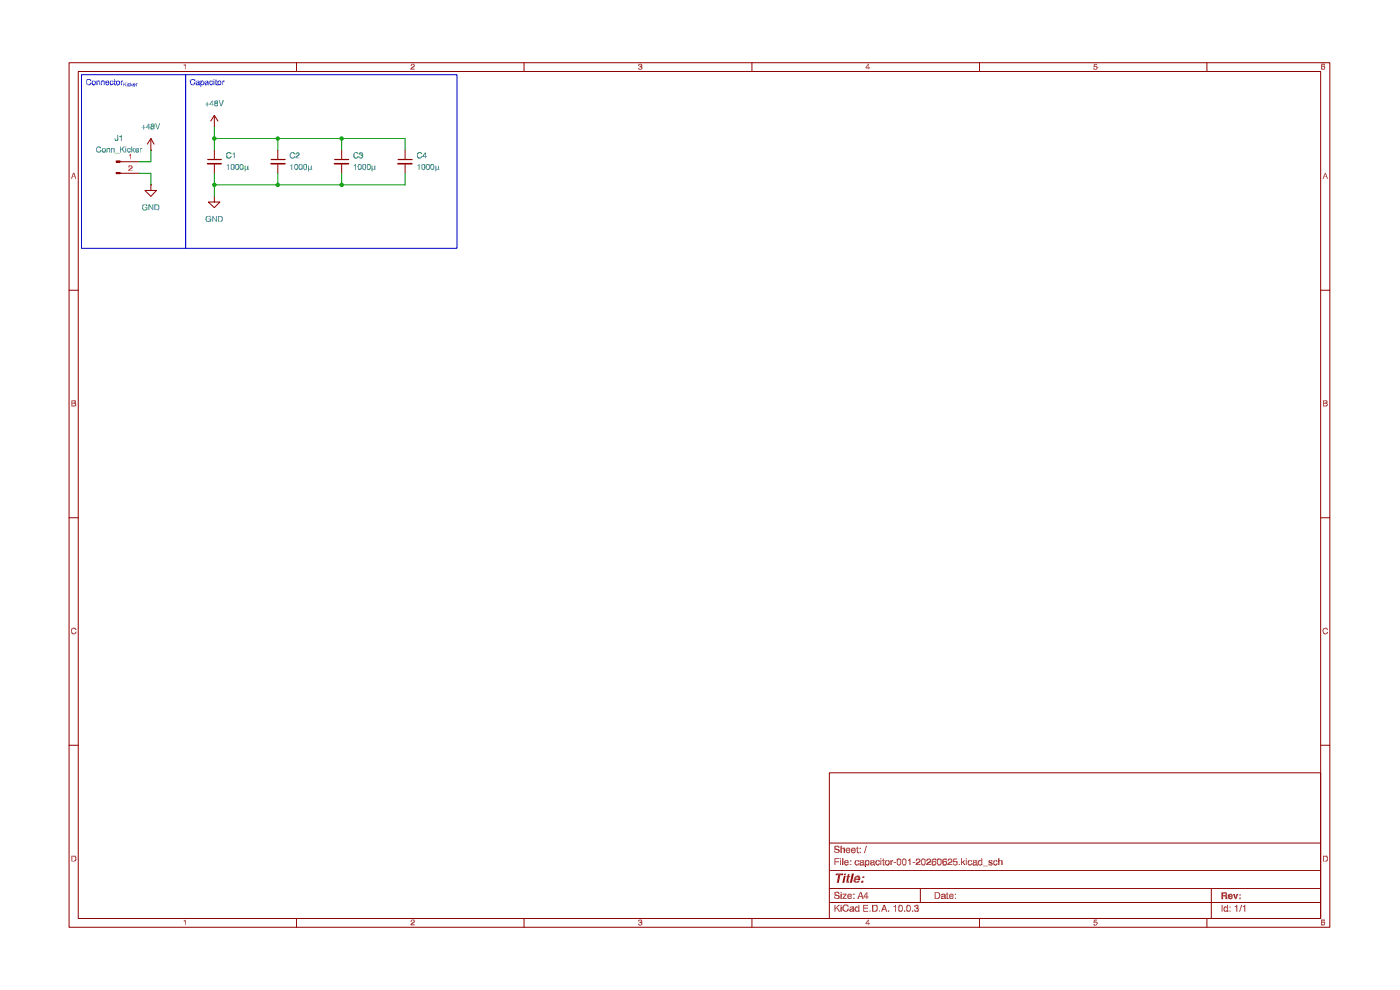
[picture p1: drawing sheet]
<svg xmlns="http://www.w3.org/2000/svg" width="297mm" height="210mm" viewBox="0 0 297 210" stroke-linecap="round" stroke-linejoin="round" font-family="sans-serif">
<path d="M14.7 13.3h267.4v183.4h-267.4zM16.6 15.2h263.6v179.6h-263.6zM62.9 13.3v1.9M111.2 13.3v1.9M159.5 13.3v1.9M207.8 13.3v1.9M256 13.3v1.9M175.9 163.9h104.3v30.9h-104.3z" fill="none" stroke="#910000" stroke-width=".21"/>
<g fill="#910000">
<path d="M39.3 13.6l.1 1.1z"/>
<path d="M39.3 13.9l.1 .8z"/>
<path d="M39 13.7l.3 .2h-.3z"/>
<path d="M39 13.7l.3 .2z"/>
<path d="M39.2 13.6l.2 1.1z"/>
<path d="M39.1 13.7l.2 .2z"/>
<path d="M39.2 13.6l.1 .3z"/>
<path d="M87.8 13.6l.1 .1z"/>
<path d="M87.9 13.7l.1 .1z"/>
<path d="M87.9 14.1l.1-.1z"/>
<path d="M87.9 14.1l-.1 .1z"/>
<path d="M87.6 14.3l.2-.1z"/>
<path d="M87.3 14.6h.7v.1z"/>
<path d="M87.1 14.7h.9z"/>
<path d="M87.1 14.6l.1-.1z"/>
<path d="M87.3 14.3l.1-.1z"/>
<path d="M87.1 14l.2-.1z"/>
<path d="M87.2 13.7l-.1 .3z"/>
<path d="M87.3 13.6l-.1 .1z"/>
<path d="M87.6 13.6l.3 .1z"/>
<path d="M87.9 13.7l.1 .3z"/>
<path d="M87.9 14.1l.1-.1-.2 .2z"/>
<path d="M87.3 14.4l-.2 .3z"/>
<path d="M87.4 14.2h.2l-.3 .2z"/>
<path d="M87.1 14l.2-.2z"/>
<path d="M87.3 13.6l-.2 .4z"/>
<path d="M87.4 13.6h.2h-.3z"/>
<path d="M87.6 13.6l.4 .4z"/>
<path d="M87.6 14.3l.4-.3z"/>
<path d="M87.1 14.7l.2-.1z"/>
<path d="M87.3 14.4l.3-.2-.5 .5z"/>
<path d="M87.1 14l.3-.2z"/>
<path d="M87.6 14.3l.4-.3-.5 .4z"/>
<path d="M87.1 14.7l.3-.2z"/>
<path d="M87.6 14.2l.1-.1-.6 .6z"/>
<path d="M87.1 14l.3-.3z"/>
<path d="M87.4 14.4l.6-.4z"/>
<path d="M87.4 14.4l-.3 .3z"/>
<path d="M87.7 14.1l-.6 .6z"/>
<path d="M87.3 13.6l.1 .1-.3 .3z"/>
<path d="M87.4 14.4l.6-.4-.9 .7z"/>
<path d="M87.3 13.6l.2 .1z"/>
<path d="M87.7 14.1l.3-.1-.9 .7z"/>
<path d="M87.7 14.1l.3-.1z"/>
<path d="M87.3 13.6h.3z"/>
<path d="M87.8 13.9l.2 .1z"/>
<path d="M87.8 13.8l.2 .2z"/>
<path d="M87.6 13.6l.1 .1z"/>
<path d="M87.6 13.6l.2 .2z"/>
<path d="M136.1 13.6l.1 .1z"/>
<path d="M136.1 14l.1-.1z"/>
<path d="M136.1 14.1v.1z"/>
<path d="M136.1 14.2h.1z"/>
<path d="M136.2 14.6l-.1 .1z"/>
<path d="M136 14.7h.1z"/>
<path d="M135.8 14.8l.2-.1z"/>
<path d="M135.6 14.7l.2 .1z"/>
<path d="M135.5 14.7h.1z"/>
<path d="M135.4 14.6l.1 .1z"/>
<path d="M135.4 14.4l.2 .1z"/>
<path d="M135.4 13.9l.2-.1z"/>
<path d="M135.4 13.8l.1-.1z"/>
<path d="M135.5 13.7l.1-.1z"/>
<path d="M135.9 13.6h.2z"/>
<path d="M136.1 13.6l.1 .3z"/>
<path d="M136.1 14.1l.1-.2z"/>
<path d="M136.1 14.1l.1 .1z"/>
<path d="M136 14.7l.2-.1z"/>
<path d="M135.6 14.7h.4z"/>
<path d="M135.4 14.6l.2 .1z"/>
<path d="M135.4 14.4l.2 .1-.2 .1z"/>
<path d="M135.7 14.1l.1 .1z"/>
<path d="M135.5 13.7l.1-.1-.2 .3z"/>
<path d="M135.6 13.6h.3h-.3z"/>
<path d="M135.9 13.6h.2l.1 .3z"/>
<path d="M136.1 14.1l.1 .1v.4z"/>
<path d="M135.6 14.7l.6-.1z"/>
<path d="M135.4 14.6l.2-.1v.2z"/>
<path d="M135.7 14.1l.2 .1z"/>
<path d="M135.4 13.9l.2-.2z"/>
<path d="M135.6 14.5v.2z"/>
<path d="M135.7 14.1l.3 .1z"/>
<path d="M135.6 13.6v.1l-.2 .2z"/>
<path d="M135.6 14.6v.1z"/>
<path d="M135.6 13.6l.1 .1z"/>
<path d="M135.8 14.1l.3 .1z"/>
<path d="M135.6 14.7h.2z"/>
<path d="M135.6 14.7h.3z"/>
<path d="M135.9 14.1l.2 .1z"/>
<path d="M135.6 13.6h.3z"/>
<path d="M136 14.1l.1 .2z"/>
<path d="M135.9 14.7l.3-.1z"/>
<path d="M136 14l.1 .3z"/>
<path d="M135.9 13.6l.1 .1z"/>
<path d="M136 14.6h.2z"/>
<path d="M135.9 13.6l.3 .3z"/>
<path d="M136.1 14.5l.1 .1z"/>
<path d="M136 13.7l.2 .2z"/>
<path d="M136.1 14.4l.1 .2z"/>
<path d="M136.1 13.8l.1 .1z"/>
<path d="M136.1 14.3l.1 .3z"/>
<path d="M136.1 14.1l.1 .5z"/>
<path d="M136 14l.2-.1z"/>
<path d="M136 14l.2-.1-.1 .2z"/>
<path d="M184.2 13.6l.1 .7z"/>
<path d="M184.3 14.3h.3v.2z"/>
<path d="M184.3 14.5l-.1 .2z"/>
<path d="M183.6 14.3l.6 .2h-.6z"/>
<path d="M184.2 13.6l-.6 .7z"/>
<path d="M184.3 14.3l.3 .2h-.3z"/>
<path d="M184.2 14.5v.2z"/>
<path d="M183.6 14.3l.6 .2z"/>
<path d="M183.6 14.3l.6-.6-.4 .6z"/>
<path d="M184.2 13.6l.1 .9z"/>
<path d="M183.8 14.3l.5 .2z"/>
<path d="M183.8 14.3h.4l.1 .2z"/>
<path d="M232.1 13.6h.7v.1z"/>
<path d="M232.6 14l.1 .1z"/>
<path d="M232.7 14.1l.1 .1z"/>
<path d="M232.8 14.2v.1z"/>
<path d="M232.8 14.3v.2z"/>
<path d="M232.8 14.5l-.1 .2z"/>
<path d="M232.6 14.7h.1z"/>
<path d="M232.2 14.7h.2z"/>
<path d="M232.1 14.7h.1z"/>
<path d="M232 14.6l.1 .1z"/>
<path d="M232 14.4v.2z"/>
<path d="M232 14.2h.2z"/>
<path d="M232.1 13.6l.7 .1h-.6z"/>
<path d="M232.2 14.1l.2-.1z"/>
<path d="M232.4 14l.3 .1z"/>
<path d="M232.7 14.1l.1 .2z"/>
<path d="M232.8 14.3l-.1 .4z"/>
<path d="M232.4 14.7h.3z"/>
<path d="M232 14.6l.2 .1z"/>
<path d="M232.1 14.4l.1 .1-.2 .1z"/>
<path d="M232.1 13.6l.1 .1-.2 .5z"/>
<path d="M232.2 14.1h.5z"/>
<path d="M232.7 14.1l.1 .2-.1 .4z"/>
<path d="M232.2 14.7h.5z"/>
<path d="M232 14.6l.2-.1v.2z"/>
<path d="M232 14.2h.3z"/>
<path d="M232.2 13.7l-.2 .5z"/>
<path d="M232 14.2l.2-.1 .1 .1z"/>
<path d="M232.2 14.1l.1 .1z"/>
<path d="M232.2 14.6v.1z"/>
<path d="M232.2 14.1l.2 .1z"/>
<path d="M232.2 14.7h.1z"/>
<path d="M232.4 14.2l.3-.1z"/>
<path d="M232.5 14.2l.2-.1z"/>
<path d="M232.6 14.2l.1-.1z"/>
<path d="M232.7 14.1l-.1 .1z"/>
<path d="M232.5 14.6l.2 .1z"/>
<path d="M232.7 14.1v.2z"/>
<path d="M232.6 14.5l.1 .2z"/>
<path d="M232.6 14.5l.1-.1v.3z"/>
<path d="M280.9 13.6l.1 .1z"/>
<path d="M281 13.7l.1 .1z"/>
<path d="M280.9 14l.1 .2z"/>
<path d="M281 14.2h.1z"/>
<path d="M281.1 14.4l-.1 .2z"/>
<path d="M281 14.6l-.1 .1z"/>
<path d="M280.6 14.7h.2z"/>
<path d="M280.3 14.6l.1 .1z"/>
<path d="M280.3 14.5v.1z"/>
<path d="M280.3 14.4h.1z"/>
<path d="M280.3 14.4l.1-.1z"/>
<path d="M280.3 13.7v.2z"/>
<path d="M280.4 13.6l-.1 .1z"/>
<path d="M280.9 13.6l.2 .2z"/>
<path d="M280.8 13.7l.3 .1z"/>
<path d="M280.6 14l-.2 .2z"/>
<path d="M280.9 14l.2 .2z"/>
<path d="M281.1 14.2l-.1 .4z"/>
<path d="M280.8 14.7l.2-.1z"/>
<path d="M280.3 14.5l.1 .2z"/>
<path d="M280.3 14.5l.1-.1z"/>
<path d="M280.4 14.2l-.1 .2z"/>
<path d="M280.4 13.6l-.1 .3z"/>
<path d="M280.9 13.6l.2 .2-.3-.1z"/>
<path d="M280.6 14h.3l-.5 .2z"/>
<path d="M280.9 14l.2 .2-.1 .4z"/>
<path d="M280.4 14.7l.6-.1z"/>
<path d="M280.3 14.5h.1v.2z"/>
<path d="M280.3 14.4l.2-.2z"/>
<path d="M280.4 13.6l-.1 .8z"/>
<path d="M280.9 13.6l-.1 .1z"/>
<path d="M280.5 14.2l-.2 .2z"/>
<path d="M280.8 13.6h.1l-.1 .1z"/>
<path d="M280.4 14.5v.2z"/>
<path d="M280.8 13.6h.1z"/>
<path d="M280.5 14.6l-.1 .1z"/>
<path d="M280.4 13.6h.5z"/>
<path d="M280.5 14.6l.1 .1h-.2z"/>
<path d="M280.4 13.6h.4z"/>
<path d="M280.4 14.7h.2z"/>
<path d="M280.4 13.6h.3z"/>
<path d="M280.4 14.7h.3z"/>
<path d="M280.4 13.6h.3l-.1 .1z"/>
<path d="M280.4 14.7h.4z"/>
<path d="M280.4 13.6l.2 .1z"/>
<path d="M280.4 13.6l.1 .2z"/>
<path d="M280.4 13.8l-.1 .6z"/>
<path d="M280.9 14.5l.1 .1h-.2z"/>
<path d="M280.4 13.9l-.1 .5z"/>
<path d="M280.9 14.4l.1 .2z"/>
<path d="M280.4 14l-.1 .4z"/>
<path d="M280.9 14l.1 .6z"/>
<path d="M280.4 14.2l.3-.1z"/>
<path d="M280.9 14v.2z"/>
<path d="M280.4 14.2l.5-.2z"/>
<path d="M280.9 14l-.1 .2z"/>
<path d="M280.7 14.1l.2-.1-.1 .2z"/>
<path d="M280.8 14.2l.1-.2z"/>
</g>
<path d="M62.9 194.8v1.9M111.2 194.8v1.9M159.5 194.8v1.9M207.8 194.8v1.9M256 194.8v1.9" fill="none" stroke="#910000" stroke-width=".21"/>
<g fill="#910000">
<path d="M39.3 195.1l.1 1.2z"/>
<path d="M39.3 195.4l.1 .9z"/>
<path d="M39 195.3l.3 .1z"/>
<path d="M39 195.3l.3 .1-.3-.1z"/>
<path d="M39.3 195.2l.1 1.1z"/>
<path d="M39.2 195.3l.2 1z"/>
<path d="M39.1 195.3l.2 .1z"/>
<path d="M39.2 195.3l.1 .1z"/>
<path d="M87.8 195.1l.1 .2z"/>
<path d="M87.9 195.3h.1z"/>
<path d="M87.9 195.6l.1-.1z"/>
<path d="M87.9 195.6l-.1 .2z"/>
<path d="M87.6 195.8h.2z"/>
<path d="M87.3 196.1h.7v.2z"/>
<path d="M87.1 196.2l.9 .1z"/>
<path d="M87.1 196.1l.1-.1z"/>
<path d="M87.3 195.8h.1z"/>
<path d="M87.1 195.5l.2-.1z"/>
<path d="M87.1 195.4l.1-.1z"/>
<path d="M87.3 195.2l-.1 .1z"/>
<path d="M87.6 195.1l.3 .2z"/>
<path d="M87.9 195.3l.1 .2z"/>
<path d="M87.9 195.6l.1-.1-.2 .3z"/>
<path d="M87.3 195.9l-.2 .3z"/>
<path d="M87.4 195.8l.2-.1-.3 .2z"/>
<path d="M87.3 195.3l-.2 .2z"/>
<path d="M87.3 195.2l-.2 .3z"/>
<path d="M87.3 195.2l.3-.1z"/>
<path d="M87.6 195.1l.4 .4z"/>
<path d="M87.6 195.8l.4-.3z"/>
<path d="M87.1 196.2l.2-.1z"/>
<path d="M87.3 195.9l.3-.2-.5 .5z"/>
<path d="M87.6 195.8l.4-.3-.5 .4z"/>
<path d="M87.1 196.2l.3-.2z"/>
<path d="M87.6 195.7l.1-.1-.6 .6z"/>
<path d="M87.4 195.3l-.3 .2z"/>
<path d="M87.4 195.9l.6-.4z"/>
<path d="M87.1 196.2l.3-.3z"/>
<path d="M87.1 196.2l.6-.6z"/>
<path d="M87.3 195.2l.1 .1-.3 .2z"/>
<path d="M87.1 196.2l.9-.7z"/>
<path d="M87.3 195.2l.2 .1z"/>
<path d="M87.8 195.5h.2l-.3 .1z"/>
<path d="M87.8 195.4l.2 .1z"/>
<path d="M87.6 195.2v-.1z"/>
<path d="M87.8 195.3l.2 .2z"/>
<path d="M87.6 195.1l.1 .2z"/>
<path d="M87.6 195.1l.2 .2z"/>
<path d="M136.1 195.1v.1z"/>
<path d="M136.1 195.2l.1 .1z"/>
<path d="M136.1 195.5l.1-.1z"/>
<path d="M136.1 195.6v.1z"/>
<path d="M136.1 195.7l.1 .1z"/>
<path d="M136.1 196.2l.1-.1z"/>
<path d="M136 196.3l.1-.1z"/>
<path d="M135.9 196.3l-.1 .1z"/>
<path d="M135.6 196.3l.2 .1z"/>
<path d="M135.5 196.2l.1 .1z"/>
<path d="M135.4 196.1l.1 .1z"/>
<path d="M135.4 195.9l.2 .1z"/>
<path d="M135.4 195.3h.1z"/>
<path d="M135.6 195.2l-.1 .1z"/>
<path d="M135.9 195.1l.2 .1z"/>
<path d="M136.1 195.2l.1 .2z"/>
<path d="M136.1 195.6l.1-.2z"/>
<path d="M136.1 195.6l.1 .2z"/>
<path d="M136 196.3l.2-.2z"/>
<path d="M135.6 196.3h.4z"/>
<path d="M135.4 196.1l.2 .2z"/>
<path d="M135.4 195.9l.2 .1-.2 .1z"/>
<path d="M135.7 195.6l.1 .1z"/>
<path d="M135.4 195.4l.2-.1z"/>
<path d="M135.6 195.2l-.2 .2z"/>
<path d="M135.6 195.1h.3l-.3 .1z"/>
<path d="M135.9 195.1l.2 .1 .1 .2z"/>
<path d="M136.1 195.6l.1 .2v.3z"/>
<path d="M135.6 196.3l.6-.2z"/>
<path d="M135.4 196.1l.2-.1v.3z"/>
<path d="M135.7 195.6l.2 .2z"/>
<path d="M135.6 196v.3z"/>
<path d="M135.7 195.6l.3 .2z"/>
<path d="M135.6 195.2v.1l-.2 .1z"/>
<path d="M135.6 196.1v.2z"/>
<path d="M135.6 195.2l.1 .1z"/>
<path d="M135.8 195.6l.3 .2z"/>
<path d="M135.6 196.3l.2-.1z"/>
<path d="M135.6 196.3l.3-.1z"/>
<path d="M135.9 195.6l.2 .2z"/>
<path d="M135.6 195.2l.3-.1z"/>
<path d="M136 195.6l.1 .2z"/>
<path d="M135.9 196.2l.3-.1z"/>
<path d="M136 195.5l.1 .3z"/>
<path d="M135.9 195.1l.1 .2z"/>
<path d="M136 196.1h.2z"/>
<path d="M135.9 195.1l.3 .3z"/>
<path d="M136.1 196l.1 .1z"/>
<path d="M136 195.3l.2 .1z"/>
<path d="M136.1 195.9l.1 .2z"/>
<path d="M136.1 195.3l.1 .1z"/>
<path d="M136.1 195.8l.1 .3z"/>
<path d="M136.1 195.6l.1 .5z"/>
<path d="M136.1 195.4h.1l-.2 .1z"/>
<path d="M136 195.5l.2-.1-.1 .2z"/>
<path d="M184.2 195.1l.1 .7z"/>
<path d="M184.3 195.8h.3v.2z"/>
<path d="M184.3 196l-.1 .3z"/>
<path d="M183.6 195.8l.6 .2h-.6z"/>
<path d="M184.2 195.1l-.6 .7z"/>
<path d="M184.3 195.8l.3 .2h-.3z"/>
<path d="M184.2 196v.3z"/>
<path d="M183.6 195.8l.6 .2z"/>
<path d="M184.2 195.3l-.4 .5h-.2z"/>
<path d="M184.2 195.1l.1 .9z"/>
<path d="M183.8 195.8l.5 .2z"/>
<path d="M183.8 195.8h.4l.1 .2z"/>
<path d="M232.1 195.1h.7v.2z"/>
<path d="M232.6 195.5l.1 .1z"/>
<path d="M232.7 195.6l.1 .2z"/>
<path d="M232.8 195.8v.2z"/>
<path d="M232.8 196l-.1 .2z"/>
<path d="M232.6 196.3l.1-.1z"/>
<path d="M232.2 196.4l.2-.1z"/>
<path d="M232.2 196.3v.1z"/>
<path d="M232.1 196.2l.1 .1z"/>
<path d="M232 196.1l.1 .1z"/>
<path d="M232 195.8l.2-.1z"/>
<path d="M232.1 195.1l.7 .2h-.6z"/>
<path d="M232.2 195.5h.2l-.2 .1z"/>
<path d="M232.4 195.5l.3 .1z"/>
<path d="M232.8 195.8l-.1 .4z"/>
<path d="M232.4 196.3l.3-.1z"/>
<path d="M232.2 196.3h.2z"/>
<path d="M232 196.1l.2 .2z"/>
<path d="M232.1 196l-.1 .1z"/>
<path d="M232.1 195.1l.1 .2-.2 .5z"/>
<path d="M232.2 195.6h.5z"/>
<path d="M232.7 195.6l.1 .2-.1 .4z"/>
<path d="M232.2 196.3l.5-.1z"/>
<path d="M232 196.1l.2-.1v.3z"/>
<path d="M232 195.8l.3-.1z"/>
<path d="M232.2 195.3l-.2 .5z"/>
<path d="M232 195.8l.2-.2 .1 .1z"/>
<path d="M232.2 195.6l.1 .1z"/>
<path d="M232.2 196.1v.2z"/>
<path d="M232.2 195.6l.2 .1z"/>
<path d="M232.2 196.2v.1z"/>
<path d="M232.2 196.3l.1-.1z"/>
<path d="M232.4 195.7l.3-.1z"/>
<path d="M232.5 195.7l.2-.1z"/>
<path d="M232.6 195.7l.1-.1z"/>
<path d="M232.7 195.6l-.1 .2z"/>
<path d="M232.5 196.1l.2 .1z"/>
<path d="M232.7 195.6v.2z"/>
<path d="M232.6 196l.1 .2z"/>
<path d="M232.6 196l.1-.1v.3z"/>
<path d="M280.9 195.1l.1 .2z"/>
<path d="M281 195.3h.1z"/>
<path d="M280.9 195.5l.1 .2z"/>
<path d="M281 195.7l.1 .1z"/>
<path d="M281.1 195.9l-.1 .2z"/>
<path d="M281 196.1l-.1 .2z"/>
<path d="M280.6 196.3h.2z"/>
<path d="M280.3 196.1l.1 .2z"/>
<path d="M280.3 196v.1z"/>
<path d="M280.3 195.9h.1z"/>
<path d="M280.3 195.9l.1-.1z"/>
<path d="M280.3 195.3v.1z"/>
<path d="M280.4 195.1l-.1 .2z"/>
<path d="M280.9 195.1l.2 .2z"/>
<path d="M280.8 195.3h.3z"/>
<path d="M280.6 195.5l-.2 .2z"/>
<path d="M280.9 195.5l.2 .3z"/>
<path d="M281.1 195.8l-.1 .3z"/>
<path d="M280.8 196.3l.2-.2z"/>
<path d="M280.3 196l.1 .3z"/>
<path d="M280.3 196l.1-.1z"/>
<path d="M280.4 195.8l-.1 .1z"/>
<path d="M280.4 195.1l-.1 .3z"/>
<path d="M280.9 195.1l.2 .2h-.3z"/>
<path d="M280.6 195.5h.3l-.5 .2z"/>
<path d="M280.9 195.5l.2 .3-.1 .3z"/>
<path d="M280.4 196.3l.6-.2z"/>
<path d="M280.3 196h.1v.3z"/>
<path d="M280.4 195.1l-.1 .8z"/>
<path d="M280.9 195.1l-.1 .2z"/>
<path d="M280.5 195.7l-.2 .2z"/>
<path d="M280.8 195.2l.1-.1-.1 .2z"/>
<path d="M280.4 196v.3z"/>
<path d="M280.8 195.2l.1-.1z"/>
<path d="M280.5 196.1l-.1 .2z"/>
<path d="M280.4 195.1h.5z"/>
<path d="M280.5 196.1l.1 .1-.2 .1z"/>
<path d="M280.4 195.1l.4 .1z"/>
<path d="M280.4 196.3l.2-.1z"/>
<path d="M280.4 195.1l.3 .1z"/>
<path d="M280.4 196.3l.3-.1z"/>
<path d="M280.4 195.1l.3 .1-.1 .1z"/>
<path d="M280.4 196.3l.4-.1z"/>
<path d="M280.4 195.1l.2 .2z"/>
<path d="M280.4 195.1l.1 .2z"/>
<path d="M280.8 196.2l.2-.1z"/>
<path d="M280.4 195.3l-.1 .6z"/>
<path d="M280.9 196l.1 .1h-.2z"/>
<path d="M280.4 195.4l-.1 .5z"/>
<path d="M280.9 195.9l.1 .2z"/>
<path d="M280.4 195.5l-.1 .4z"/>
<path d="M280.4 195.7l-.1 .2z"/>
<path d="M280.9 195.5l.1 .6z"/>
<path d="M280.9 195.5l-.1 .3z"/>
<path d="M280.4 195.7l.5-.2z"/>
<path d="M280.7 195.7l.2-.2z"/>
<path d="M280.8 195.7l.1-.2z"/>
</g>
<path d="M14.7 61.6h1.9M14.7 109.8h1.9M14.7 158.1h1.9" fill="none" stroke="#910000" stroke-width=".21"/>
<g fill="#910000">
<path d="M15.5 36.7h.3l.4 1.2z"/>
<path d="M15.8 37.5l.4 .4h-.2z"/>
<path d="M15.4 37.5l-.2 .4h-.1z"/>
<path d="M15.2 37.4h.2l-.3 .5z"/>
<path d="M15.6 36.8l-.2 .6h-.2z"/>
<path d="M15.4 37.4l-.3 .5z"/>
<path d="M15.5 36.7l.1 .1-.4 .6z"/>
<path d="M15.4 37.4l.4 .1z"/>
<path d="M15.5 36.7l.7 1.2z"/>
<path d="M15.6 36.8l.6 1.1z"/>
<path d="M15.8 37.4l.4 .5z"/>
<path d="M15.8 84.9l.1 .1z"/>
<path d="M15.9 85l.1 .1z"/>
<path d="M16 85.1l.1 .1z"/>
<path d="M16.1 85.4h-.1z"/>
<path d="M15.9 85.5l.1-.1z"/>
<path d="M15.9 85.5l.2 .1z"/>
<path d="M16.1 85.7l.1 .2z"/>
<path d="M16.2 85.9h-.1z"/>
<path d="M16.1 85.9l-.1 .2z"/>
<path d="M15.2 86l.5 .2h-.5z"/>
<path d="M15.2 85.4h.1l-.1 .6z"/>
<path d="M15.3 85.1v.3h-.1z"/>
<path d="M15.2 84.9l.7 .1z"/>
<path d="M15.9 85l.2 .2z"/>
<path d="M16.1 85.2l-.1 .2z"/>
<path d="M15.9 85.5l.2 .2z"/>
<path d="M16.1 85.7v.2z"/>
<path d="M16.1 85.9l-.2 .3z"/>
<path d="M15.2 86l.7 .2z"/>
<path d="M15.2 84.9l.1 .2-.1 .3z"/>
<path d="M15.9 85l.2 .2-.1 .2z"/>
<path d="M15.9 85.5l.2 .4z"/>
<path d="M15.3 85.6v.4h-.1z"/>
<path d="M15.2 84.9l.5 .2h-.4z"/>
<path d="M15.9 85v.5z"/>
<path d="M15.3 86l.6 .2z"/>
<path d="M15.3 85.4l-.1 .6z"/>
<path d="M15.2 84.9l.6 .2z"/>
<path d="M15.7 86l.2 .2z"/>
<path d="M15.3 85.4l.4 .2h-.4z"/>
<path d="M15.8 86l.3-.1-.2 .3z"/>
<path d="M15.3 85.4l.5 .2z"/>
<path d="M15.8 85.1l.1-.1z"/>
<path d="M15.8 86l.3-.1z"/>
<path d="M15.3 85.4h.4l.1 .2z"/>
<path d="M15.9 85.9h.2z"/>
<path d="M15.7 85.4l.2 .3z"/>
<path d="M15.9 85l-.1 .2z"/>
<path d="M15.8 85.4l.1 .3z"/>
<path d="M15.9 85.8l.2 .1z"/>
<path d="M15.9 85.4v.1z"/>
<path d="M15.8 133.2l.1 .1z"/>
<path d="M15.9 133.3l.2 .1z"/>
<path d="M16.1 133.4l.1 .1z"/>
<path d="M16 133.6l.2-.1z"/>
<path d="M16 134h.2z"/>
<path d="M16.2 134l-.1 .2z"/>
<path d="M16.1 134.2l-.1 .2z"/>
<path d="M16 134.4l-.1 .1z"/>
<path d="M15.8 134.5h.1z"/>
<path d="M15.3 134.5h.2z"/>
<path d="M15.2 134.3l.1 .2z"/>
<path d="M15.2 134.2v.1z"/>
<path d="M15.1 134l.1 .2z"/>
<path d="M15.1 133.6l.1-.1z"/>
<path d="M15.4 133.2l-.1 .1z"/>
<path d="M15.5 133.2l.4 .1z"/>
<path d="M15.9 133.3l.3 .2z"/>
<path d="M16 133.5h.2z"/>
<path d="M16 134.1l.2-.1z"/>
<path d="M16.2 134l-.2 .4z"/>
<path d="M15.8 134.5l.2-.1z"/>
<path d="M15.3 134.5h.5z"/>
<path d="M15.2 134.2l.1 .3z"/>
<path d="M15.1 133.7l.1 .5z"/>
<path d="M15.2 133.4l-.1 .3z"/>
<path d="M15.3 133.3l.2-.1-.3 .2z"/>
<path d="M15.5 133.2l.4 .1 .3 .2z"/>
<path d="M15.9 133.4l.3 .1z"/>
<path d="M15.9 134.2l.3-.2z"/>
<path d="M16.2 134l-.4 .5z"/>
<path d="M15.2 134.2l.6 .3h-.5z"/>
<path d="M15.2 133.4v.8l-.1-.5z"/>
<path d="M15.8 133.4l.4 .1z"/>
<path d="M15.5 133.2l.7 .3z"/>
<path d="M15.8 134.3v.2z"/>
<path d="M15.5 133.2l.3 .2z"/>
<path d="M15.8 134.4v-.1v.2z"/>
<path d="M15.7 134.4l.1 .1z"/>
<path d="M15.5 133.2l.2 .2z"/>
<path d="M15.6 134.4l.2 .1z"/>
<path d="M15.2 133.4l.3-.2 .1 .2z"/>
<path d="M15.5 134.4l.3 .1z"/>
<path d="M15.4 134.3l.4 .2z"/>
<path d="M15.2 133.4h.3z"/>
<path d="M15.2 134.2l.6 .3z"/>
<path d="M15.2 133.4h.2z"/>
<path d="M15.2 134.2l.2 .1z"/>
<path d="M15.2 133.4l.1 .1z"/>
<path d="M15.2 133.4v.2z"/>
<path d="M15.2 134.2l.1-.1z"/>
<path d="M15.2 133.4v.8z"/>
<path d="M15.2 134l.1 .1-.1 .1z"/>
<path d="M15.2 133.6v.6z"/>
<path d="M15.2 134v.2z"/>
<path d="M15.2 133.7v.5z"/>
<path d="M15.2 133.9v.3z"/>
<path d="M15.9 181.5l.1 .2z"/>
<path d="M16 181.7l.2 .2z"/>
<path d="M16 182.6l.2-.2z"/>
<path d="M16 182.6l-.1 .1z"/>
<path d="M15.2 182.6h.1z"/>
<path d="M15.3 181.6v1h-.1z"/>
<path d="M15.9 181.5l.3 .4z"/>
<path d="M16 182.6l.2-.2-.3 .3z"/>
<path d="M15.2 182.7l.4-.1z"/>
<path d="M15.2 181.5l.1 .1-.1 1z"/>
<path d="M15.9 181.5l.3 .4v.5z"/>
<path d="M15.2 182.7h.7z"/>
<path d="M15.2 181.5l.4 .1z"/>
<path d="M15.6 182.6l.3 .1z"/>
<path d="M15.2 181.5l.5 .1z"/>
<path d="M15.8 182.6l.1 .1-.2-.1z"/>
<path d="M15.2 181.5l.6 .2z"/>
<path d="M15.8 182.6l.1 .1z"/>
<path d="M15.2 181.5h.7l-.1 .2z"/>
<path d="M15.8 182.6l.4-.2-.3 .3z"/>
<path d="M15.8 181.7l.1-.2z"/>
<path d="M15.8 182.6l.4-.2z"/>
<path d="M15.9 181.5l-.1 .2z"/>
<path d="M15.9 181.5v.3z"/>
<path d="M15.9 182.4h.3z"/>
<path d="M15.9 181.5l.1 .5z"/>
<path d="M16 182.3l.2 .1h-.3z"/>
<path d="M16 182.2l.2 .2z"/>
<path d="M15.9 181.5l.3 .9z"/>
<path d="M16 182.1l.2 .3z"/>
<path d="M16 182l.2 .4z"/>
</g>
<path d="M280.2 61.6h1.9M280.2 109.8h1.9M280.2 158.1h1.9" fill="none" stroke="#910000" stroke-width=".21"/>
<g fill="#910000">
<path d="M281.1 36.7h.2l.4 1.2z"/>
<path d="M281.4 37.5l.3 .4h-.2z"/>
<path d="M280.9 37.5l-.1 .4h-.2z"/>
<path d="M280.8 37.4h.1l-.3 .5z"/>
<path d="M281.2 36.8l-.3 .6h-.1z"/>
<path d="M280.9 37.4l-.3 .5z"/>
<path d="M281.1 36.7l.1 .1-.4 .6z"/>
<path d="M280.9 37.4l.5 .1z"/>
<path d="M281.1 36.7l.6 1.2z"/>
<path d="M281.2 36.8l.5 1.1z"/>
<path d="M281.4 37.4l.3 .5z"/>
<path d="M281.4 84.9v.1z"/>
<path d="M281.4 85l.1 .1z"/>
<path d="M281.5 85.1l.1 .1z"/>
<path d="M281.6 85.4h-.1z"/>
<path d="M281.5 85.4l-.1 .1z"/>
<path d="M281.4 85.5l.2 .1z"/>
<path d="M281.6 85.7l.1 .2z"/>
<path d="M281.7 85.9h-.1z"/>
<path d="M281.6 85.9l-.1 .2z"/>
<path d="M280.7 86l.5 .2h-.5z"/>
<path d="M280.7 85.4h.1l-.1 .6z"/>
<path d="M280.8 85.1v.3h-.1z"/>
<path d="M280.7 84.9l.7 .1z"/>
<path d="M281.4 85l.2 .2z"/>
<path d="M281.6 85.2l-.1 .2z"/>
<path d="M281.4 85.5l.2 .2z"/>
<path d="M281.6 85.7v.2z"/>
<path d="M281.6 85.9l-.2 .3z"/>
<path d="M280.7 86l.7 .2z"/>
<path d="M280.7 84.9l.1 .2-.1 .3z"/>
<path d="M281.4 85l.2 .2-.1 .2z"/>
<path d="M281.4 85.5l.2 .4z"/>
<path d="M280.8 85.6v.4h-.1z"/>
<path d="M280.7 84.9l.5 .2h-.4z"/>
<path d="M281.4 85v.5z"/>
<path d="M280.8 86l.6 .2z"/>
<path d="M280.8 85.4l-.1 .6z"/>
<path d="M280.7 84.9l.6 .2z"/>
<path d="M281.2 86l.2 .2z"/>
<path d="M280.8 85.4l.4 .2h-.4z"/>
<path d="M281.3 86l.3-.1-.2 .3z"/>
<path d="M280.8 85.4l.5 .2z"/>
<path d="M281.3 85.1l.1-.1z"/>
<path d="M281.3 86l.3-.1z"/>
<path d="M280.8 85.4l.6 .2z"/>
<path d="M281.4 85.1v-.1z"/>
<path d="M281.4 86l.2-.1z"/>
<path d="M280.8 85.4h.4l.2 .2z"/>
<path d="M281.4 85.1v-.1v.2z"/>
<path d="M281.4 85.9h.2z"/>
<path d="M281.2 85.4l.2 .3z"/>
<path d="M281.5 85.9h.1h-.2z"/>
<path d="M281.3 85.4l.1 .3z"/>
<path d="M281.5 85.9h.1z"/>
<path d="M281.5 85.8l.1 .1z"/>
<path d="M281.4 85.4v.3z"/>
<path d="M281.4 85.4v.1z"/>
<path d="M281.4 85.5l.1 .3z"/>
<path d="M281.3 133.2l.1 .1z"/>
<path d="M281.4 133.3l.2 .1z"/>
<path d="M281.6 133.4l.1 .1z"/>
<path d="M281.5 133.6l.2-.1z"/>
<path d="M281.5 134h.2z"/>
<path d="M281.7 134.2l-.2 .2z"/>
<path d="M281.5 134.4l-.1 .1z"/>
<path d="M281.3 134.5h.1z"/>
<path d="M280.8 134.5h.2z"/>
<path d="M280.8 134.3v.2z"/>
<path d="M280.7 134.2l.1 .1z"/>
<path d="M280.6 134l.1 .2z"/>
<path d="M280.7 133.5l-.1 .2z"/>
<path d="M280.7 133.4h.1z"/>
<path d="M280.8 133.4v-.1z"/>
<path d="M280.9 133.2h.2l-.3 .1z"/>
<path d="M281.1 133.2l.3 .1z"/>
<path d="M281.4 133.3l.3 .2z"/>
<path d="M281.5 133.5h.2z"/>
<path d="M281.5 134.1l.2-.1z"/>
<path d="M281.7 134l-.2 .4z"/>
<path d="M281.3 134.5l.2-.1z"/>
<path d="M280.8 134.5h.5z"/>
<path d="M280.7 134.2l.1 .3z"/>
<path d="M280.6 133.7l.1 .5z"/>
<path d="M280.8 133.4l-.2 .3z"/>
<path d="M280.8 133.4l.3-.2z"/>
<path d="M281.1 133.2l.6 .3z"/>
<path d="M281.4 133.4l.3 .1z"/>
<path d="M281.4 134.2l.3-.2z"/>
<path d="M281.7 134l-.4 .5z"/>
<path d="M280.7 134.2l.6 .3h-.5z"/>
<path d="M280.8 133.4l-.1 .8-.1-.5z"/>
<path d="M281.4 134.3l-.1 .2z"/>
<path d="M281.1 133.2l.3 .2z"/>
<path d="M281.3 134.4v.1z"/>
<path d="M281.1 133.2l.2 .2z"/>
<path d="M281.2 134.4l.1 .1z"/>
<path d="M281.1 133.2l.1 .2z"/>
<path d="M281.1 134.4l.2 .1z"/>
<path d="M280.8 133.4l.3-.2v.2z"/>
<path d="M281 134.4l.3 .1z"/>
<path d="M280.9 134.3l.4 .2z"/>
<path d="M280.8 133.4h.2z"/>
<path d="M280.7 134.2l.6 .3z"/>
<path d="M280.8 133.4h.1z"/>
<path d="M280.7 134.2l.2 .1z"/>
<path d="M280.8 133.4v.1z"/>
<path d="M280.8 133.4v.2z"/>
<path d="M280.7 134.2l.1-.1z"/>
<path d="M280.8 133.4l-.1 .8z"/>
<path d="M280.8 134v.1l-.1 .1z"/>
<path d="M280.8 133.6l-.1 .6z"/>
<path d="M280.8 134l-.1 .2z"/>
<path d="M280.8 133.7l-.1 .5z"/>
<path d="M280.8 133.9l-.1 .3z"/>
<path d="M281.4 181.5l.2 .2z"/>
<path d="M281.6 181.7l.1 .2z"/>
<path d="M281.7 182.4l-.1 .2z"/>
<path d="M281.6 182.6l-.2 .1z"/>
<path d="M280.7 182.6h.1z"/>
<path d="M280.8 181.6v1h-.1z"/>
<path d="M281.4 181.5l.3 .4z"/>
<path d="M281.7 182.4l-.3 .3z"/>
<path d="M280.7 182.7l.4-.1z"/>
<path d="M280.7 181.5l.1 .1-.1 1z"/>
<path d="M281.4 181.5l.3 .4v.5z"/>
<path d="M280.7 182.7h.7z"/>
<path d="M280.7 181.5l.4 .1z"/>
<path d="M281.1 182.6l.3 .1z"/>
<path d="M280.7 181.5l.5 .1z"/>
<path d="M281.3 182.6l.1 .1-.2-.1z"/>
<path d="M280.7 181.5l.6 .2z"/>
<path d="M281.3 182.6l.1 .1z"/>
<path d="M280.7 181.5h.7l-.1 .2z"/>
<path d="M281.4 182.6l.3-.2-.3 .3z"/>
<path d="M281.3 181.7l.1-.2z"/>
<path d="M281.4 182.6l.3-.2z"/>
<path d="M281.4 181.5v.2z"/>
<path d="M281.4 182.5l.3-.1-.3 .2z"/>
<path d="M281.4 181.5v.3z"/>
<path d="M281.4 182.4h.3z"/>
<path d="M281.4 181.5l.1 .5z"/>
<path d="M281.5 182.3l.2 .1z"/>
<path d="M281.5 182.2l.2 .2z"/>
<path d="M281.4 181.5l.3 .9z"/>
<path d="M281.5 182.1l.2 .3z"/>
<path d="M281.5 182l.2 .4z"/>
<path d="M199 189.2l.1 .1z"/>
<path d="M199.1 189.3l.2 .1z"/>
<path d="M199.3 189.4l.1 .3z"/>
<path d="M199.4 189.7l.1 .2z"/>
<path d="M199.5 189.9l-.1 .3z"/>
<path d="M199.4 190.2l-.1 .2z"/>
<path d="M199.1 190.6l.2-.2z"/>
<path d="M199.1 190.6l-.1 .1z"/>
<path d="M198.3 190.5h.2l-.2 .2z"/>
<path d="M198.5 189.4v1.1h-.2z"/>
<path d="M198.3 189.2l.8 .1z"/>
<path d="M199.1 189.3l.3 .4z"/>
<path d="M199.4 189.7v.5z"/>
<path d="M199.4 190.2l-.3 .4z"/>
<path d="M198.3 190.7l.8-.1z"/>
<path d="M198.5 190.5h.3l-.5 .2z"/>
<path d="M198.3 189.2l.2 .2-.2 1.1z"/>
<path d="M199.1 189.3l.3 .4v.5z"/>
<path d="M198.3 190.7l.5-.2 .3 .1z"/>
<path d="M198.3 189.2l.5 .2h-.3z"/>
<path d="M198.8 190.5l.3 .1z"/>
<path d="M198.3 189.2l.6 .2z"/>
<path d="M198.9 190.5l.2 .1z"/>
<path d="M198.3 189.2l.7 .2z"/>
<path d="M199.1 190.4v.2l-.1-.1z"/>
<path d="M199.1 190.4l.3-.2-.3 .4z"/>
<path d="M199 189.4l.1-.1z"/>
<path d="M199.1 190.4l.3-.2z"/>
<path d="M199.1 189.3v.2z"/>
<path d="M199.1 190.3l.3-.1z"/>
<path d="M199.2 190.3l.2-.1-.3 .1z"/>
<path d="M199.1 189.3l.1 .3z"/>
<path d="M199.2 190.2h.2z"/>
<path d="M199.1 189.3l.1 .4z"/>
<path d="M199.2 190.1l.2 .1z"/>
<path d="M199.1 189.3l.1 .5z"/>
<path d="M199.2 190.1l.1-.1 .1 .2z"/>
<path d="M199.1 189.3l.3 .9z"/>
<path d="M199.3 189.9l.1 .3z"/>
<path d="M199.2 189.8l.2 .4z"/>
<path d="M200.2 189.6l.2 .1z"/>
<path d="M200.4 189.7l.1 .1z"/>
<path d="M200.5 189.8h.1z"/>
<path d="M200.2 190.6l.2-.1z"/>
<path d="M200.2 190.6v.1z"/>
<path d="M199.7 190.6l.1 .1z"/>
<path d="M199.6 190.5l.1 .1z"/>
<path d="M200.3 190.1l-.1 .1z"/>
<path d="M199.6 190.4l.2-.1z"/>
<path d="M199.7 190.2l-.1 .1z"/>
<path d="M199.7 190.2l.2-.1z"/>
<path d="M199.9 190.1l.3-.1z"/>
<path d="M199.7 189.9l.2-.1z"/>
<path d="M199.7 189.8l.1-.1z"/>
<path d="M199.9 189.6l-.1 .1z"/>
<path d="M200 189.6l.4 .1z"/>
<path d="M200.4 189.7l.2 .1z"/>
<path d="M200.6 190.5l.1 .2z"/>
<path d="M200.2 190.6l.2-.1-.2 .2z"/>
<path d="M199.6 190.5l.2 .2z"/>
<path d="M199.6 190.4h.2z"/>
<path d="M200.1 190.2l.2-.1z"/>
<path d="M199.6 190.4l.3-.1z"/>
<path d="M199.7 190.2l-.1 .2z"/>
<path d="M199.7 190.2l.5-.2z"/>
<path d="M199.7 189.8l.1-.1-.1 .2z"/>
<path d="M199.8 189.7h.6z"/>
<path d="M200.4 189.7l.2 .1v.7z"/>
<path d="M200.4 190.5l.3 .2h-.3z"/>
<path d="M199.8 190.7l.6-.2z"/>
<path d="M199.6 190.5l.2-.1v.3z"/>
<path d="M200 190.2l.3-.1z"/>
<path d="M199.7 190.2l.5-.2-.6 .4z"/>
<path d="M199.7 189.9l.3-.1z"/>
<path d="M200.4 189.7l.2 .8z"/>
<path d="M199.8 190.4v.3z"/>
<path d="M199.6 190.4l.6-.4z"/>
<path d="M199.8 189.7l.2 .1-.3 .1z"/>
<path d="M200.4 190.5l.3 .2z"/>
<path d="M199.9 190.5l-.1 .2z"/>
<path d="M200 190.2l.2-.2-.3 .3z"/>
<path d="M199.8 189.7l.2 .1z"/>
<path d="M199.8 189.7l.4 .1z"/>
<path d="M200.4 189.7l.2 .8h-.2z"/>
<path d="M200.2 190l.1 .1z"/>
<path d="M200 190.5l-.2 .2z"/>
<path d="M200 190.5h.4l-.6 .2z"/>
<path d="M200.2 189.8l.2-.1z"/>
<path d="M200.3 189.8l.1-.1z"/>
<path d="M200.2 190.4l.2 .1z"/>
<path d="M200.4 189.7l-.1 .1z"/>
<path d="M200.4 189.7l-.1 .2z"/>
<path d="M200.3 190.3l.1 .2z"/>
<path d="M200.4 189.7l-.1 .6z"/>
<path d="M200.4 189.7v.8z"/>
<path d="M200.8 189.3h.2v.3z"/>
<path d="M201 189.6h.2v.2z"/>
<path d="M200.8 190.4l.1 .2z"/>
<path d="M200.7 189.6l.1 .2z"/>
<path d="M200.8 189.3l.2 .3h-.2z"/>
<path d="M201 189.6l.2 .2h-.2z"/>
<path d="M200.8 190.4l.1 .3z"/>
<path d="M200.8 189.6h.2v.2z"/>
<path d="M201.1 190.5l.1 .2z"/>
<path d="M200.8 190.4l.4 .3h-.3z"/>
<path d="M200.8 189.6l.2 .2h-.2z"/>
<path d="M200.8 189.8h.2l-.2 .6z"/>
<path d="M201 189.8v.6h-.2z"/>
<path d="M200.8 190.4l.4 .3z"/>
<path d="M200.8 190.4l.3 .1z"/>
<path d="M201.9 189.6l.1 .1z"/>
<path d="M202 189.7l.2 .1z"/>
<path d="M202.2 189.8h.1z"/>
<path d="M201.5 190.2l.8-.2v.2z"/>
<path d="M202.1 190.3h.2z"/>
<path d="M202.3 190.4l-.1 .2z"/>
<path d="M202.1 190.6l-.1 .1z"/>
<path d="M201.5 190.6l.2 .1z"/>
<path d="M201.4 190.5l.1 .1z"/>
<path d="M201.3 190.3l.1 .2z"/>
<path d="M201.3 189.9l.2-.1z"/>
<path d="M201.6 189.6l-.1 .2z"/>
<path d="M201.9 189.6l.3 .2z"/>
<path d="M202.2 189.8l.1 .2z"/>
<path d="M202 190.4l.3-.1z"/>
<path d="M202.3 190.3l-.1 .3z"/>
<path d="M201.9 190.7l.3-.1z"/>
<path d="M201.5 190.6l.4 .1z"/>
<path d="M201.3 190.3l.2 .3z"/>
<path d="M201.3 190h.2l-.2 .3z"/>
<path d="M201.3 190l.2-.1z"/>
<path d="M201.6 189.6h.3l-.4 .2z"/>
<path d="M201.9 189.6l.4 .4z"/>
<path d="M201.9 190.7l.4-.4-.1 .3z"/>
<path d="M201.3 190.3l.6 .4-.4-.1z"/>
<path d="M201.3 190l.3-.1z"/>
<path d="M201.9 190.7l.4-.4z"/>
<path d="M201.3 190l.3-.2z"/>
<path d="M201.9 190.5v.2z"/>
<path d="M201.3 190l.4-.2z"/>
<path d="M201.5 189.8h.2l-.4 .2z"/>
<path d="M201.8 190.5l.1 .2z"/>
<path d="M201.7 190.5l.2 .2z"/>
<path d="M201.5 189.8l.4-.2v.2z"/>
<path d="M201.9 189.6v.2z"/>
<path d="M201.3 190.3l.6 .4z"/>
<path d="M201.3 190.3l.4 .2z"/>
<path d="M201.9 189.6l.1 .2z"/>
<path d="M201.3 190.3l.3 .1z"/>
<path d="M201.9 189.6l.2 .2z"/>
<path d="M201.3 190.3h.3z"/>
<path d="M201.3 190.3l.2-.1z"/>
<path d="M202.1 189.8l.2 .2z"/>
<path d="M201.5 190l-.2 .3z"/>
<path d="M202.1 189.9l.2 .1z"/>
<path d="M201.5 190h.6l-.6 .2z"/>
<path d="M201.5 190.2l.8-.2z"/>
<path d="M202.6 190.4h.2v.3z"/>
<path d="M202.6 190.4l.2 .3h-.2z"/>
<path d="M202.6 189.6h.2v.2z"/>
<path d="M202.6 189.6l.2 .2h-.2z"/>
</g>
<path d="M175.9 191.4h104.3" fill="none" stroke="#910000" stroke-width=".21"/>
<g fill="#910000">
<path d="M177 192h.2v.6z"/>
<path d="M177.9 192h.3l-1 .6z"/>
<path d="M177.6 192.5l.6 .9h-.2z"/>
<path d="M177.2 192.9v.5h-.2z"/>
<path d="M177 192l.2 .6-.2 .8z"/>
<path d="M177.2 192.6l1-.6z"/>
<path d="M177.6 192.5l.4 .9-.5-.8z"/>
<path d="M177.2 192.6l-.2 .8z"/>
<path d="M177.2 192.6l.4-.1-.1 .1z"/>
<path d="M177.2 192.6h.3l-.3 .3z"/>
<path d="M178.3 192.3h.3v1.1z"/>
<path d="M178.3 192.3l.3 1.1h-.3z"/>
<path d="M178.3 192h.3v.1z"/>
<path d="M178.3 192l.3 .1h-.3z"/>
<path d="M179.6 191.9l.2 .1z"/>
<path d="M179.8 192l.1 .1z"/>
<path d="M179.9 192.1l.1 .2z"/>
<path d="M179.8 192.4l.2-.1z"/>
<path d="M179.8 192.8h.2l-.2 .2z"/>
<path d="M179.8 193.2l.2-.1z"/>
<path d="M179.8 193.2v.1z"/>
<path d="M179.5 193.4l.3-.1z"/>
<path d="M179.1 193.3l.1 .1z"/>
<path d="M178.9 193.2l.2 .1z"/>
<path d="M178.8 193.1l.1 .1z"/>
<path d="M178.7 192.8l.1 .3z"/>
<path d="M178.8 192.3l-.1 .2z"/>
<path d="M178.9 192.1l-.1 .2z"/>
<path d="M178.9 192.1l.2-.1z"/>
<path d="M179.1 192l.2-.1z"/>
<path d="M179.3 191.9l.5 .1z"/>
<path d="M179.8 192l.2 .3z"/>
<path d="M179.8 192.3h.2z"/>
<path d="M179.8 193l.2-.2z"/>
<path d="M180 192.8l-.2 .4z"/>
<path d="M179.5 193.4l.3-.2z"/>
<path d="M179.1 193.3l.4 .1z"/>
<path d="M178.8 193.1l.3 .2z"/>
<path d="M178.7 192.5l.1 .6z"/>
<path d="M178.9 192.1l-.2 .4z"/>
<path d="M178.9 192.1l.4-.2z"/>
<path d="M179.3 191.9l.5 .1 .2 .3z"/>
<path d="M179.8 192.2l.2 .1z"/>
<path d="M180 192.8l-.2 .3z"/>
<path d="M180 192.8l-.2 .4-.3 .2z"/>
<path d="M178.8 193.1l.7 .3-.4-.1z"/>
<path d="M178.9 192.1l-.1 1-.1-.6z"/>
<path d="M179.8 192.1l.2 .2z"/>
<path d="M179.7 192.1l.3 .2z"/>
<path d="M180 192.8l-.5 .6z"/>
<path d="M179.3 191.9l.7 .4z"/>
<path d="M179.7 193.1l-.2 .3z"/>
<path d="M179.3 191.9l.4 .2z"/>
<path d="M179.3 191.9l.3 .1z"/>
<path d="M179.5 193.2v.2z"/>
<path d="M179.3 191.9l.2 .1z"/>
<path d="M179.4 193.2l.1 .2z"/>
<path d="M179.3 191.9l.1 .1z"/>
<path d="M179.3 193.2l.2 .2z"/>
<path d="M178.9 192.1l.4-.2v.1z"/>
<path d="M179.2 193.2l.3 .2z"/>
<path d="M178.9 192.1l.4-.1z"/>
<path d="M179.2 193.1l.3 .3z"/>
<path d="M178.8 193.1l.7 .3z"/>
<path d="M178.9 192.1h.3z"/>
<path d="M178.8 193.1h.4z"/>
<path d="M178.9 192.1l.2 .2z"/>
<path d="M178.9 192.1l.2 .2-.1 .1z"/>
<path d="M178.8 193.1h.3z"/>
<path d="M178.9 192.1l.1 .3-.2 .7z"/>
<path d="M179 192.9l-.2 .2z"/>
<path d="M179 192.4l-.2 .7z"/>
<path d="M179 192.8l-.2 .3z"/>
<path d="M179 192.5l-.2 .6z"/>
<path d="M179 192.6l-.2 .5z"/>
<path d="M180.8 192.3l.2 .1z"/>
<path d="M181 192.4l.1 .1z"/>
<path d="M180.9 193.3l.1 .1z"/>
<path d="M180.9 193.2v.1z"/>
<path d="M180.7 193.4l.2-.1z"/>
<path d="M180.3 193.3l.1 .1z"/>
<path d="M180.3 193.2v.1z"/>
<path d="M180.2 193.1l.1 .1z"/>
<path d="M180.2 193.1h.2z"/>
<path d="M180.9 192.8v.1z"/>
<path d="M180.3 193l-.1 .1z"/>
<path d="M180.4 192.8l.5-.1z"/>
<path d="M180.3 192.6l.1-.1z"/>
<path d="M180.3 192.5v.1z"/>
<path d="M180.5 192.3l-.1 .1z"/>
<path d="M180.6 192.3l.4 .1z"/>
<path d="M180.9 193.2l.1 .2z"/>
<path d="M180.7 193.4l.2-.2z"/>
<path d="M180.3 193.2l.1 .2z"/>
<path d="M180.2 193.1h.2l-.1 .1z"/>
<path d="M180.6 192.9l.3-.1z"/>
<path d="M180.2 193.1l.2-.1z"/>
<path d="M180.3 192.9l-.1 .2z"/>
<path d="M180.3 192.9l.6-.2z"/>
<path d="M180.3 192.6l.2-.1z"/>
<path d="M180.3 192.5l.1-.1-.1 .2z"/>
<path d="M180.4 192.4h.6z"/>
<path d="M181 192.4l.1 .8z"/>
<path d="M181.1 193.2l.1 .2z"/>
<path d="M180.9 193.2l.3 .2z"/>
<path d="M180.4 193.4l.5-.2z"/>
<path d="M180.3 193.2l.1-.1v.3z"/>
<path d="M180.5 192.9l.4-.1z"/>
<path d="M180.2 193.1l.3-.1z"/>
<path d="M180.3 192.9l.6-.2-.7 .4z"/>
<path d="M180.2 193.1l.7-.4z"/>
<path d="M180.4 192.4l.1 .1-.2 .1z"/>
<path d="M180.5 192.9l.4-.2z"/>
<path d="M180.4 192.4l.2 .1z"/>
<path d="M180.4 193.2v.2z"/>
<path d="M180.4 192.4l.3 .1z"/>
<path d="M181 192.4l.1 .8h-.2z"/>
<path d="M180.5 193.2l-.1 .2z"/>
<path d="M180.9 192.7v.1z"/>
<path d="M180.4 192.4l.4 .1z"/>
<path d="M180.6 193.2h.3l-.5 .2z"/>
<path d="M180.8 192.5l.2-.1z"/>
<path d="M180.9 192.5l.1-.1z"/>
<path d="M180.9 192.5l.1-.1-.1 .1z"/>
<path d="M180.9 193.1v.1h-.1z"/>
<path d="M181 192.4l-.1 .1z"/>
<path d="M180.9 193.1v.1z"/>
<path d="M181 192.4l-.1 .2z"/>
<path d="M181 192.4l-.1 .6z"/>
<path d="M181 192.4l-.1 .8z"/>
<path d="M182.1 192h.2v1.4z"/>
<path d="M182.1 193.2l.2 .2h-.2z"/>
<path d="M182.1 193.2l-.1 .1z"/>
<path d="M181.9 193.4l.1-.1z"/>
<path d="M181.4 193.2l.2 .2z"/>
<path d="M181.4 193.1v.1z"/>
<path d="M181.3 192.9l.1 .2z"/>
<path d="M181.3 192.9l.2-.2v.2z"/>
<path d="M181.4 192.6l-.1 .3z"/>
<path d="M181.4 192.5v.1z"/>
<path d="M181.6 192.3l-.1 .1z"/>
<path d="M181.9 192.3l.1 .1z"/>
<path d="M182 192.4l.1 .1z"/>
<path d="M182.1 192l.2 1.4z"/>
<path d="M181.9 193.4l.2-.2z"/>
<path d="M181.4 193.1l.2 .3z"/>
<path d="M181.3 192.9h.2l-.1 .2z"/>
<path d="M181.3 192.9l.2-.3z"/>
<path d="M181.4 192.5l-.1 .4z"/>
<path d="M181.5 192.4l.2-.1-.3 .2z"/>
<path d="M181.7 192.3l.3 .1z"/>
<path d="M181.6 193.4l.5-.2z"/>
<path d="M181.5 192.9l-.1 .2z"/>
<path d="M181.4 192.5l.3-.2-.4 .6z"/>
<path d="M181.7 192.3l.4 .2z"/>
<path d="M181.4 193.1l.1-.1 .1 .4z"/>
<path d="M181.3 192.9l.3-.4z"/>
<path d="M181.5 193l.1 .4z"/>
<path d="M181.7 192.3l-.4 .6z"/>
<path d="M181.5 193.1l.1 .3z"/>
<path d="M181.7 192.3l-.1 .2z"/>
<path d="M181.6 193.2v.2z"/>
<path d="M181.7 193.2l-.1 .2z"/>
<path d="M181.7 192.3l.1 .2z"/>
<path d="M181.7 192.3l.2 .2z"/>
<path d="M181.8 193.2h.3l-.5 .2z"/>
<path d="M181.7 192.3l.3 .2z"/>
<path d="M182 192.5h.1z"/>
<path d="M182 193.1l.1 .1h-.1z"/>
<path d="M182.1 192.5l-.1 .1z"/>
<path d="M182 193.1l.3 .3z"/>
<path d="M182.1 192.5v.2z"/>
<path d="M182.1 193l.2 .4-.3-.3z"/>
<path d="M182.1 192.5l.2 .9z"/>
<path d="M182.1 192.9l.2 .5z"/>
<path d="M183.1 192h1.1v.1z"/>
<path d="M183.3 192.5h.9v.2z"/>
<path d="M183.3 193.2h.9v.2z"/>
<path d="M183.1 192l1.1 .1h-.9z"/>
<path d="M183.3 192.5l.9 .2h-.9z"/>
<path d="M183.3 193.2l.9 .2h-1.1z"/>
<path d="M183.1 192l.2 .1-.2 1.3z"/>
<path d="M183.3 192.7v.5l-.2 .2z"/>
<path d="M183.3 192.1l-.2 1.3z"/>
<path d="M183.3 192.5l-.2 .9z"/>
<path d="M184.5 193.1h.2v.3z"/>
<path d="M184.5 193.1l.2 .3h-.2z"/>
<path d="M185.9 192l.2 .1z"/>
<path d="M186.1 192.1l.1 .3z"/>
<path d="M186.2 192.9l-.1 .2z"/>
<path d="M185.9 193.3l.2-.2z"/>
<path d="M185.8 193.3v.1z"/>
<path d="M185 193.2h.3l-.3 .2z"/>
<path d="M185.3 192.1v1.1h-.3z"/>
<path d="M185.9 192l.3 .4z"/>
<path d="M186.2 192.9l-.3 .4z"/>
<path d="M185 193.4l.9-.1z"/>
<path d="M185 193.4l.6-.2z"/>
<path d="M185 192l.3 .1-.3 1.1z"/>
<path d="M185.9 192l.3 .4v.5z"/>
<path d="M185 193.4l.6-.2 .3 .1z"/>
<path d="M185 192l.6 .1z"/>
<path d="M185.6 193.2l.3 .1z"/>
<path d="M185 192l.7 .1z"/>
<path d="M185.8 193.1l.1 .2-.2-.1z"/>
<path d="M185 192l.8 .1z"/>
<path d="M185.8 193.1l.1 .2z"/>
<path d="M185 192h.9l-.1 .1z"/>
<path d="M185.8 193.1l.4-.2-.3 .4z"/>
<path d="M185.9 192l-.1 .1z"/>
<path d="M185.8 193.1l.4-.2z"/>
<path d="M185.9 192l-.1 .2z"/>
<path d="M185.9 193l.3-.1z"/>
<path d="M186 192.9h.2l-.3 .1z"/>
<path d="M185.9 192l.1 .4z"/>
<path d="M186 192.8l.2 .1z"/>
<path d="M185.9 192l.1 .5z"/>
<path d="M186 192.7l.2 .2z"/>
<path d="M185.9 192l.3 .9z"/>
<path d="M186 192.6l.2 .3z"/>
<path d="M186 192.5l.2 .4z"/>
<path d="M186.5 193.1h.2v.3z"/>
<path d="M186.5 193.1l.2 .3h-.2z"/>
<path d="M187.5 192h.2l.5 1.4z"/>
<path d="M187.9 193l.3 .4h-.2z"/>
<path d="M187.3 193l-.2 .4h-.2z"/>
<path d="M187.1 192.8h.3l-.5 .6z"/>
<path d="M187.5 192.1l-.1 .7h-.3z"/>
<path d="M187.4 192.8l-.5 .6z"/>
<path d="M187.5 192v.1l-.4 .7z"/>
<path d="M187.4 192.8l.5 .2h-.6z"/>
<path d="M187.5 192l.7 1.4z"/>
<path d="M187.4 192.8h.4l.1 .2z"/>
<path d="M187.5 192.1l.7 1.3z"/>
<path d="M187.8 192.8l.4 .6z"/>
<path d="M188.4 193.1h.2v.3z"/>
<path d="M188.4 193.1l.2 .3h-.2z"/>
<path d="M189.9 192h.2v1.4z"/>
<path d="M189.9 192.4l.2 1h-.2z"/>
<path d="M189.6 192.2l.3 .2h-.3z"/>
<path d="M189.9 192l.2 1.4z"/>
<path d="M189.6 192.2l.3 .2z"/>
<path d="M189.7 192.2l.2 .2z"/>
<path d="M189.9 192.1l.2 1.3z"/>
<path d="M189.9 192.1v.3z"/>
<path d="M191.2 192h.2z"/>
<path d="M191.4 192v.2z"/>
<path d="M191.4 192.2l.1 .2z"/>
<path d="M191.5 193l-.1 .1z"/>
<path d="M191.4 193.1v.2z"/>
<path d="M191.3 193.3l-.1 .1z"/>
<path d="M190.7 193.3l.1 .1z"/>
<path d="M190.6 193.1l.1 .2z"/>
<path d="M190.6 192.7h.2l-.2 .2z"/>
<path d="M190.8 192.5v.2h-.2z"/>
<path d="M190.8 192.1l-.2 .2z"/>
<path d="M191.2 192l.2 .2z"/>
<path d="M191.4 192.2l.1 .4z"/>
<path d="M191.5 192.6l-.1 .5z"/>
<path d="M191.2 193.4l.2-.3z"/>
<path d="M190.6 193.1l.2 .3z"/>
<path d="M190.8 192.7l-.2 .4z"/>
<path d="M190.8 192.5l-.2 .2z"/>
<path d="M190.8 192l-.2 .3z"/>
<path d="M190.8 192h.4l.2 .2z"/>
<path d="M191.4 192.2v.9z"/>
<path d="M190.8 193.4l.6-.3-.2 .3z"/>
<path d="M190.8 192.4l-.2 .3z"/>
<path d="M190.8 192l-.2 .7v-.4z"/>
<path d="M190.8 192.9l-.2 .2z"/>
<path d="M190.8 192.4v-.1l-.2 .4z"/>
<path d="M190.8 193v.4l-.2-.3z"/>
<path d="M190.8 192v.3l-.2 .4z"/>
<path d="M190.8 193v.4z"/>
<path d="M190.8 193.1v.3z"/>
<path d="M190.8 192v.2z"/>
<path d="M190.8 192l.2 .1z"/>
<path d="M190.9 193.2l-.1 .2z"/>
<path d="M190.8 192l.3 .1z"/>
<path d="M191 193.2l-.2 .2z"/>
<path d="M190.8 192l.4 .1z"/>
<path d="M190.8 192l.6 .2z"/>
<path d="M190.8 193.4l.6-.3z"/>
<path d="M191.2 192.1l.2 .1z"/>
<path d="M191.1 193.2l.3-.1z"/>
<path d="M191.2 193.1h.2z"/>
<path d="M191.3 192.2h.1z"/>
<path d="M191.3 192.3l.1-.1v.2z"/>
<path d="M191.3 193.1h.1z"/>
<path d="M191.4 192.2v.3z"/>
<path d="M191.3 193.1l.1-.1v.1z"/>
<path d="M191.4 192.2v.4z"/>
<path d="M191.4 192.2v.7z"/>
<path d="M191.4 192.2v.8z"/>
<path d="M191.8 193.1h.2v.3z"/>
<path d="M191.8 193.1l.2 .3h-.2z"/>
<path d="M192.9 192h.1z"/>
<path d="M193 192l.1 .2z"/>
<path d="M193.1 192.2l.1 .2z"/>
<path d="M193.2 193l-.1 .1z"/>
<path d="M193.1 193.1l-.1 .2z"/>
<path d="M192.9 193.4l.1-.1z"/>
<path d="M192.4 193.3l.1 .1z"/>
<path d="M192.3 193.1l.1 .2z"/>
<path d="M192.3 192.7h.2l-.2 .2z"/>
<path d="M192.3 192.7l.2-.2v.2z"/>
<path d="M192.3 192.3l.2-.2z"/>
<path d="M192.5 192v.1z"/>
<path d="M192.9 192l.2 .2z"/>
<path d="M193.1 192.2l.1 .4z"/>
<path d="M193.2 192.6l-.1 .5z"/>
<path d="M192.9 193.4l.2-.3z"/>
<path d="M192.3 193.1l.2 .3z"/>
<path d="M192.3 192.9l.2-.2-.2 .4z"/>
<path d="M192.5 192.5l-.2 .2z"/>
<path d="M192.5 192l-.2 .3z"/>
<path d="M192.5 192h.4l.2 .2z"/>
<path d="M193.1 192.2v.9z"/>
<path d="M192.5 193.4l.6-.3-.2 .3z"/>
<path d="M192.5 192.7l-.2 .4z"/>
<path d="M192.5 192.4l-.2 .3z"/>
<path d="M192.5 192l-.2 .7v-.4z"/>
<path d="M192.5 192.9l-.2 .2z"/>
<path d="M192.5 192.3l-.2 .4z"/>
<path d="M192.3 193.1l.2-.1v.4z"/>
<path d="M192.5 192v.3l-.2 .4z"/>
<path d="M192.5 193v.4z"/>
<path d="M192.5 193.1v.3z"/>
<path d="M192.5 192v.2z"/>
<path d="M192.5 192l.2 .1z"/>
<path d="M192.6 193.2l-.1 .2z"/>
<path d="M192.5 192l.3 .1z"/>
<path d="M192.7 193.2l-.2 .2z"/>
<path d="M192.5 192l.4 .1z"/>
<path d="M192.5 192l.6 .2z"/>
<path d="M192.5 193.4l.6-.3z"/>
<path d="M192.9 192.1l.2 .1z"/>
<path d="M192.8 193.2l.3-.1z"/>
<path d="M192.9 193.1h.2z"/>
<path d="M193 192.2h.1z"/>
<path d="M193 192.3l.1-.1-.1 .2z"/>
<path d="M193 193.1h.1z"/>
<path d="M193.1 192.2l-.1 .3z"/>
<path d="M193 193l.1 .1h-.1z"/>
<path d="M193.1 192.2l-.1 .4z"/>
<path d="M193.1 192.2l-.1 .7z"/>
<path d="M193.1 192.2l-.1 .8z"/>
<path d="M193.5 193.1h.2v.3z"/>
<path d="M193.5 193.1l.2 .3h-.2z"/>
<path d="M194.5 192h.2z"/>
<path d="M194.7 192l.1 .1z"/>
<path d="M194.7 192.5v.1z"/>
<path d="M194.7 192.6l.1 .1z"/>
<path d="M194.8 192.7l.1 .1z"/>
<path d="M194.9 193.1l-.2 .2z"/>
<path d="M194.7 193.3v.1z"/>
<path d="M194.1 193.3v.1z"/>
<path d="M194 193.1l.1 .2z"/>
<path d="M193.9 193l.1 .1z"/>
<path d="M193.9 193l.2 .1z"/>
<path d="M194 192.4l.1-.1z"/>
<path d="M194 192.1l.1-.1z"/>
<path d="M194.1 192h.1z"/>
<path d="M194.5 192l.3 .1z"/>
<path d="M194.8 192.4l-.1 .2z"/>
<path d="M194.7 192.6l.2 .2z"/>
<path d="M194.9 193.1l-.2 .3z"/>
<path d="M194 193.1l.1 .3z"/>
<path d="M193.9 193l.2 .1h-.1z"/>
<path d="M194.3 192.5l.1 .2z"/>
<path d="M194.1 192l-.1 .4z"/>
<path d="M194.1 192h.4z"/>
<path d="M194.5 192l.3 .1v.3z"/>
<path d="M194.7 192.6l.2 .2v.3z"/>
<path d="M194.1 193.4l.8-.3-.2 .3z"/>
<path d="M194 193.1h.1v.3z"/>
<path d="M194.3 192.5l.2 .2z"/>
<path d="M194 192.4l.1-.2z"/>
<path d="M194.3 192.5l.3 .2z"/>
<path d="M194 192.4l.2-.2z"/>
<path d="M194.3 192.5l.4 .3z"/>
<path d="M194.1 192l.1 .2-.2 .2z"/>
<path d="M194.1 193.1v.3z"/>
<path d="M194.1 192l.1 .2z"/>
<path d="M194.2 193.2l-.1 .2z"/>
<path d="M194.1 192l.2 .1z"/>
<path d="M194.4 192.5l.3 .3z"/>
<path d="M194.1 192l.3 .1z"/>
<path d="M194.3 193.2l-.2 .2z"/>
<path d="M194.1 192l.4 .1z"/>
<path d="M194.1 193.4l.4-.2z"/>
<path d="M194.5 192.5l.2 .3z"/>
<path d="M194.1 192h.4v.1z"/>
<path d="M194.1 193.4l.8-.3z"/>
<path d="M194.6 192.5l.1 .4z"/>
<path d="M194.5 192l.1 .1z"/>
<path d="M194.5 193.2l.4-.1z"/>
<path d="M194.5 192l.1 .2z"/>
<path d="M194.7 193.1h.2l-.3 .1z"/>
<path d="M194.5 192l.2 .2z"/>
<path d="M194.5 192l.3 .4z"/>
<path d="M194.7 193.1h.2h-.2z"/>
<path d="M194.7 192.2l.1 .2z"/>
<path d="M194.7 193l.2 .1z"/>
<path d="M194.7 192.3l.1 .1z"/>
<path d="M194.7 192.9l.2 .2z"/>
<path d="M194.7 192.6l.2 .5z"/>
<path d="M194.7 192.4h.1z"/>
<path d="M194.7 192.5v.4z"/>
<path d="M194.7 192.5l.1-.1-.1 .2z"/>
</g>
<path d="M175.9 188.5h104.3" fill="none" stroke="#910000" stroke-width=".21"/>
<g fill="#910000">
<path d="M260.1 189.3l.1 .1z"/>
<path d="M260.2 189.4l.1 .1z"/>
<path d="M260.3 189.8l-.1 .2z"/>
<path d="M260.2 190l.1 .2z"/>
<path d="M260.3 190.6l.1 .1z"/>
<path d="M260 190.6l.4 .1z"/>
<path d="M259.5 190.1v.6h-.4z"/>
<path d="M259.1 189.9h.4l-.4 .8z"/>
<path d="M259.5 189.5v.4h-.4z"/>
<path d="M260.1 189.3l.2 .2z"/>
<path d="M260.3 189.8l-.2 .2z"/>
<path d="M260.1 190l.2 .2z"/>
<path d="M259.5 189.9l-.4 .8z"/>
<path d="M259.1 189.3l.4 .2-.4 .4z"/>
<path d="M259.1 189.3h1l.2 .2z"/>
<path d="M260.3 189.5l-.2 .5z"/>
<path d="M260.1 190l.2 .5z"/>
<path d="M260 190.6h.3z"/>
<path d="M259.5 189.9l.2 .2h-.2z"/>
<path d="M259.1 189.3l.7 .2h-.3z"/>
<path d="M260.1 190l.2 .6z"/>
<path d="M259.5 189.9l.3 .2z"/>
<path d="M259.1 189.3l.8 .2z"/>
<path d="M260.1 190l.2 .6h-.3z"/>
<path d="M259.5 189.9l.4 .2z"/>
<path d="M259.1 189.3l.9 .2z"/>
<path d="M260.1 190l-.1 .6z"/>
<path d="M259.5 189.9h.3l.1 .2z"/>
<path d="M259.1 189.3l1.2 .2z"/>
<path d="M260.1 190l-.1 .4z"/>
<path d="M259.8 189.9l.2 .3z"/>
<path d="M260.3 189.5l-.3 .8z"/>
<path d="M260 189.5h.3z"/>
<path d="M260 189.6l.3-.1z"/>
<path d="M259.9 189.9l.1 .3z"/>
<path d="M260.1 189.6l.2-.1z"/>
<path d="M260.1 189.7l.2-.2z"/>
<path d="M260 189.9l.3-.4-.3 .7z"/>
<path d="M260 189.8l.3-.3z"/>
<path d="M261.2 189.6l.1 .1z"/>
<path d="M261.3 189.7l.2 .2z"/>
<path d="M261.2 190.5l.3-.1z"/>
<path d="M261.5 190.4l-.1 .2z"/>
<path d="M261.4 190.6h-.1z"/>
<path d="M261.2 190.7l.1-.1z"/>
<path d="M260.7 190.6l.1 .1z"/>
<path d="M260.6 190.5l.1 .1z"/>
<path d="M260.5 190.3l.1 .2z"/>
<path d="M260.6 190h-.1z"/>
<path d="M260.7 189.7l-.1 .3z"/>
<path d="M260.7 189.7l.1-.1z"/>
<path d="M261.1 189.6l.2 .1z"/>
<path d="M261.3 189.7l.2 .3z"/>
<path d="M260.7 190.2l.8-.2v.2z"/>
<path d="M261.5 190.4l-.2 .2z"/>
<path d="M261 190.7l.3-.1z"/>
<path d="M260.7 190.6l.3 .1z"/>
<path d="M260.5 190.3l.2 .3z"/>
<path d="M260.5 190h.3l-.3 .3z"/>
<path d="M260.5 190h.3z"/>
<path d="M260.7 189.7l-.2 .3z"/>
<path d="M260.7 189.7l.4-.1z"/>
<path d="M261.1 189.6l.2 .1 .2 .3z"/>
<path d="M261 190.7l.5-.3-.2 .2z"/>
<path d="M260.5 190.3l.5 .4-.3-.1z"/>
<path d="M260.5 190.3l.3-.3h.4z"/>
<path d="M260.7 189.7l.4-.1-.6 .4z"/>
<path d="M261.1 190.5l.4-.1z"/>
<path d="M260.5 190l.3-.1z"/>
<path d="M261.1 190.5l.4-.1-.5 .3z"/>
<path d="M260.5 190l.4-.1z"/>
<path d="M261.1 190.5l-.1 .2z"/>
<path d="M260.5 190l.6-.4-.2 .3z"/>
<path d="M261.1 189.6l-.2 .3z"/>
<path d="M260.9 190.5l.1 .2z"/>
<path d="M261.1 189.6v.3z"/>
<path d="M260.8 190.5l.2 .2z"/>
<path d="M260.8 190.4l.2 .3z"/>
<path d="M261.1 189.6l.1 .3z"/>
<path d="M260.5 190.3l.3 .1 .2 .3z"/>
<path d="M261.1 189.6l.1 .4z"/>
<path d="M260.5 190.3l.3 .1z"/>
<path d="M260.5 190.3h.3z"/>
<path d="M261.1 189.6l.4 .4h-.3z"/>
<path d="M260.5 190.3l1-.3z"/>
<path d="M261.2 190h.3z"/>
<path d="M261.6 189.6h.3l.3 .8z"/>
<path d="M262.3 189.6h.4l-.5 .8z"/>
<path d="M262.7 189.6l-.4 1.1h-.3z"/>
<path d="M261.6 189.6l.6 .8-.2 .3z"/>
<path d="M262.7 189.6l-.7 1.1z"/>
<path d="M262.9 190.4h.3v.3z"/>
<path d="M262.9 190.4l.3 .3h-.3z"/>
<path d="M262.9 189.7h.3v.3z"/>
<path d="M262.9 189.7l.3 .3h-.3z"/>
<path d="M177.6 189.2h.2z"/>
<path d="M177.8 189.2l.2 .1z"/>
<path d="M178 189.3l.1 .2z"/>
<path d="M177.9 189.6l.2 .1z"/>
<path d="M177.6 189.8l.3 .1z"/>
<path d="M177.9 189.9l.1 .1z"/>
<path d="M178 190l.1 .1z"/>
<path d="M178.1 190.1v.2z"/>
<path d="M178.1 190.3v.1z"/>
<path d="M178.1 190.4l-.1 .2z"/>
<path d="M178 190.6l-.1 .1z"/>
<path d="M177.2 190.6l.2 .1z"/>
<path d="M177 190.5l.2 .1z"/>
<path d="M177 190.3v.2z"/>
<path d="M177 190.2h.1l-.1 .1z"/>
<path d="M177.1 189.9l.2 .1z"/>
<path d="M177 189.8l.1 .1z"/>
<path d="M177.1 189.3l-.1 .1z"/>
<path d="M177.1 189.3l.2-.1z"/>
<path d="M177.4 189.2h.2h-.3z"/>
<path d="M177.6 189.2l.4 .1z"/>
<path d="M178 189.3l.1 .4z"/>
<path d="M177.9 189.5l.2 .2z"/>
<path d="M177.6 189.8l.4 .2z"/>
<path d="M178 190l.1 .3z"/>
<path d="M178.1 190.3l-.1 .3z"/>
<path d="M177.6 190.7l.4-.1z"/>
<path d="M177.2 190.6l.4 .1z"/>
<path d="M177 190.3l.2 .3z"/>
<path d="M177.1 190.2l-.1 .1z"/>
<path d="M177.1 189.9l.5 .1z"/>
<path d="M177 189.7l.1 .2z"/>
<path d="M177.1 189.3l-.1 .4z"/>
<path d="M177.1 189.3l.5-.1z"/>
<path d="M177.6 189.2l.4 .1 .1 .4z"/>
<path d="M177.8 189.5l.3 .2z"/>
<path d="M177.4 189.8l.6 .2z"/>
<path d="M178 190l.1 .3-.1 .3z"/>
<path d="M177.2 190.6h.8z"/>
<path d="M177 190.3h.1l.1 .3z"/>
<path d="M177.1 189.9l.7 .2z"/>
<path d="M177.1 189.3v.6z"/>
<path d="M177.6 189.2l.5 .5z"/>
<path d="M177.1 190.3l.1 .3z"/>
<path d="M177.6 189.2l.2 .3z"/>
<path d="M177.6 189.2l.2 .2z"/>
<path d="M177.6 189.2l.1 .2z"/>
<path d="M177.2 190.4v.2z"/>
<path d="M177.1 189.3l.5-.1v.1z"/>
<path d="M177.3 190.5l-.1 .1z"/>
<path d="M177.2 190.6l.3-.1z"/>
<path d="M177.2 190.6l.4-.1z"/>
<path d="M177.1 189.3h.3z"/>
<path d="M177.6 190.5l.4 .1z"/>
<path d="M177.1 189.3l.2 .1z"/>
<path d="M177.1 189.3l.2 .1-.1 .1z"/>
<path d="M177.7 190.5l.3 .1z"/>
<path d="M177.1 189.3l.1 .2z"/>
<path d="M177.9 190.4l.1 .2-.2-.1z"/>
<path d="M177.9 190.4l.1 .2z"/>
<path d="M177.2 189.5l-.1 .4z"/>
<path d="M177.9 190.3l.1 .3z"/>
<path d="M177.2 189.6l-.1 .3z"/>
<path d="M178 190v.6z"/>
<path d="M177.2 189.7l-.1 .2z"/>
<path d="M178 190l-.1 .3z"/>
<path d="M177.2 189.8l-.1 .1z"/>
<path d="M177.1 189.9l.2-.1 .5 .3z"/>
<path d="M178 190l-.1 .2z"/>
<path d="M177.3 189.8l.6 .3z"/>
<path d="M177.4 189.8l.6 .2-.1 .1z"/>
<path d="M178.3 189.6h.3v1.1z"/>
<path d="M178.3 189.6l.3 1.1h-.3z"/>
<path d="M178.3 189.2h.3v.2z"/>
<path d="M178.3 189.2l.3 .2h-.3z"/>
<path d="M178.7 189.6h.9v.2z"/>
<path d="M179 190.5h.6v.2z"/>
<path d="M178.7 190.5l.9 .2h-.9z"/>
<path d="M178.7 189.6l.6 .2h-.6z"/>
<path d="M178.7 190.5l.9 .2z"/>
<path d="M178.7 189.6l.9 .2z"/>
<path d="M178.7 190.5l.9-.7-.6 .7z"/>
<path d="M179.3 189.8h.3l-.9 .7z"/>
<path d="M180.3 189.6l.2 .1z"/>
<path d="M180.5 189.7l.1 .1z"/>
<path d="M180.6 189.8h.1z"/>
<path d="M179.9 190.2l.8-.2v.2z"/>
<path d="M180.5 190.3h.2z"/>
<path d="M180.7 190.4l-.1 .2z"/>
<path d="M180.5 190.6l-.1 .1z"/>
<path d="M180 190.6l.1 .1z"/>
<path d="M179.8 190.5l.2 .1z"/>
<path d="M179.8 190.3v.2z"/>
<path d="M179.8 189.9l.1-.1z"/>
<path d="M180.1 189.6l-.2 .2z"/>
<path d="M180.3 189.6l.3 .2z"/>
<path d="M180.6 189.8l.1 .2z"/>
<path d="M180.4 190.4l.3-.1z"/>
<path d="M180.7 190.3l-.1 .3z"/>
<path d="M180.3 190.7l.3-.1z"/>
<path d="M180 190.6l.3 .1z"/>
<path d="M179.8 190.3l.2 .3z"/>
<path d="M179.8 190h.1l-.1 .3z"/>
<path d="M179.8 190l.1-.1z"/>
<path d="M180.1 189.6h.2l-.4 .2z"/>
<path d="M180.3 189.6l.4 .4z"/>
<path d="M180.7 190.3l-.1 .3-.3 .1z"/>
<path d="M179.8 190.3l.5 .4-.3-.1z"/>
<path d="M179.8 190l.2-.1z"/>
<path d="M180.4 190.5l.3-.2-.4 .4z"/>
<path d="M179.8 190l.2-.2z"/>
<path d="M180.3 190.5v.2z"/>
<path d="M179.8 190l.3-.2z"/>
<path d="M179.9 189.8h.2l-.3 .2z"/>
<path d="M180.2 190.5l.1 .2z"/>
<path d="M180.1 190.5l.2 .2z"/>
<path d="M179.9 189.8l.4-.2v.2z"/>
<path d="M180.3 189.6v.2z"/>
<path d="M179.8 190.3l.5 .4z"/>
<path d="M180.3 189.6l.1 .2z"/>
<path d="M179.8 190.3l.3 .2z"/>
<path d="M179.8 190.3l.2 .1z"/>
<path d="M180.3 189.6l.2 .2z"/>
<path d="M179.8 190.3h.2z"/>
<path d="M179.8 190.3l.1-.1z"/>
<path d="M180.5 189.8l.2 .2z"/>
<path d="M179.9 190l-.1 .3z"/>
<path d="M180.5 189.9l.2 .1z"/>
<path d="M179.9 190h.6l-.6 .2z"/>
<path d="M179.9 190.2l.8-.2z"/>
<path d="M181 190.4h.3v.3z"/>
<path d="M181 190.4l.3 .3h-.3z"/>
<path d="M181 189.6h.3v.2z"/>
<path d="M181 189.6l.3 .2h-.3z"/>
<path d="M182.5 189.2h.2l.5 1.5z"/>
<path d="M182.8 190.3l.4 .4h-.2z"/>
<path d="M182.3 190.3l-.2 .4h-.2z"/>
<path d="M182.1 190.1h.2l-.4 .6z"/>
<path d="M182.5 189.4l-.2 .7h-.2z"/>
<path d="M182.3 190.1l-.4 .6z"/>
<path d="M182.5 189.2v.2l-.4 .7z"/>
<path d="M182.3 190.1l.5 .2h-.5z"/>
<path d="M182.5 189.2l.7 1.5z"/>
<path d="M182.3 190.1h.5v.2z"/>
<path d="M182.5 189.4l.7 1.3z"/>
<path d="M182.8 190.1l.4 .6z"/>
<path d="M183.9 189.2l.1 1z"/>
<path d="M184 190.2h.2v.1z"/>
<path d="M184 190.3v.4h-.2z"/>
<path d="M183.2 190.2l.6 .1h-.6z"/>
<path d="M183.9 189.2l-.7 1z"/>
<path d="M184 190.2l.2 .1h-.2z"/>
<path d="M183.8 190.3h.2l-.2 .4z"/>
<path d="M183.2 190.2l.6 .1z"/>
<path d="M183.8 189.5l-.4 .7h-.2z"/>
<path d="M183.9 189.2l.1 1.1z"/>
<path d="M183.4 190.2l.6 .1z"/>
<path d="M183.4 190.2h.4l.2 .1z"/>
<path d="M183.9 189.2l-.1 1z"/>
<path d="M183.9 189.2l.1 1.1-.2-.1z"/>
<path d="M259.2 192h.1v1.4z"/>
<path d="M259.2 192l.1 1.4h-.1z"/>
<path d="M260.4 192h.1v1.4z"/>
<path d="M260.4 193.2l.1 .2h-.1z"/>
<path d="M260.4 193.2l-.1 .1z"/>
<path d="M260.1 193.4l.2-.1z"/>
<path d="M259.7 193.2l.1 .2z"/>
<path d="M259.6 193.1l.1 .1z"/>
<path d="M259.6 192.9l.2-.2v.2z"/>
<path d="M259.6 192.5h.1z"/>
<path d="M259.8 192.4l-.1 .1z"/>
<path d="M259.8 192.3v.1z"/>
<path d="M260.1 192.3l.1 .1z"/>
<path d="M260.2 192.4l.2 .1z"/>
<path d="M260.4 192l.1 1.4z"/>
<path d="M260.1 193.4l.3-.2z"/>
<path d="M259.6 193.1l.2 .3z"/>
<path d="M259.6 192.9h.2l-.2 .2z"/>
<path d="M259.8 192.6l-.2 .3z"/>
<path d="M259.7 192.5l-.1 .4z"/>
<path d="M259.8 192.4l.1-.1-.2 .2z"/>
<path d="M259.9 192.3l.3 .1z"/>
<path d="M259.8 193.4l.6-.2z"/>
<path d="M259.6 193.1l.2-.2z"/>
<path d="M259.7 192.5l.2-.2-.3 .6z"/>
<path d="M259.9 192.3l.5 .2z"/>
<path d="M259.6 193.1l.2-.1v.4z"/>
<path d="M259.8 192.5l-.2 .4z"/>
<path d="M259.8 193v.4z"/>
<path d="M259.9 192.3l-.3 .6z"/>
<path d="M259.8 193.1v.3z"/>
<path d="M259.9 192.3l-.1 .2z"/>
<path d="M259.8 193.2v.2z"/>
<path d="M259.9 192.3l.1 .2z"/>
<path d="M259.9 193.2l-.1 .2z"/>
<path d="M259.9 192.3l.2 .2z"/>
<path d="M260 193.2h.4l-.6 .2z"/>
<path d="M259.9 192.3l.3 .2z"/>
<path d="M260.2 192.5h.2z"/>
<path d="M260.3 193.1l.1 .1h-.2z"/>
<path d="M260.4 192.5l-.1 .1z"/>
<path d="M260.3 193.1l.2 .3z"/>
<path d="M260.4 192.5v.2z"/>
<path d="M260.4 193l.1 .4-.2-.3z"/>
<path d="M260.4 192.5l.1 .9z"/>
<path d="M260.4 192.9l.1 .5z"/>
<path d="M260.9 193.1h.1v.3z"/>
<path d="M260.9 193.1l.1 .3h-.1z"/>
<path d="M260.9 192.3h.1v.2z"/>
<path d="M260.9 192.3l.1 .2h-.1z"/>
<path d="M262.3 192h.2v1.4z"/>
<path d="M262.3 192.4l.2 1h-.2z"/>
<path d="M262 192.2l.3 .2h-.3z"/>
<path d="M262.3 192l.2 1.4z"/>
<path d="M262 192.2l.3 .2z"/>
<path d="M262.2 192.1l.1-.1 .2 1.4z"/>
<path d="M262.2 192.1l.3 1.3z"/>
<path d="M262.1 192.2l.2 .2z"/>
<path d="M262.2 192.1l.1 .3z"/>
<path d="M263.3 192h.2l-.4 1.4z"/>
<path d="M263.3 192l-.2 1.4h-.2z"/>
<path d="M264 192h.2v1.4z"/>
<path d="M264 192.4l.2 1h-.2z"/>
<path d="M263.7 192.2l.3 .2h-.3z"/>
<path d="M264 192l.2 1.4z"/>
<path d="M263.7 192.2l.3 .2z"/>
<path d="M263.9 192.1l.3 1.3z"/>
<path d="M263.8 192.2l.2 .2z"/>
<path d="M263.9 192.1l.1 .3z"/>
</g>
<path d="M175.9 184.7h104.3" fill="none" stroke="#910000" stroke-width=".21"/>
<g fill="#910000">
<path d="M177.3 185.3h1.6v.3z"/>
<path d="M178.3 185.6l-.4 1.7h-.4z"/>
<path d="M177.3 185.3l.5 .3h-.5z"/>
<path d="M177.3 185.3l1.6 .3h-.6z"/>
<path d="M177.8 185.6h.5l-.8 1.7z"/>
<path d="M177.3 185.3l1 .3h-.5z"/>
<path d="M179 185.8h.4l-.3 1.5z"/>
<path d="M179 185.8l.1 1.5h-.4z"/>
<path d="M179.1 185.3h.4v.3z"/>
<path d="M179.1 185.3l.4 .3h-.5z"/>
<path d="M179.9 185.4h.3l-.1 .4z"/>
<path d="M180.1 185.8h.3l-.1 .3z"/>
<path d="M180.1 187l-.1 .3z"/>
<path d="M179.6 187.2l.2 .1z"/>
<path d="M179.5 187.1l.1 .1z"/>
<path d="M179.6 185.8l.1 .3h-.2z"/>
<path d="M179.9 185.4l.2 .4h-.3z"/>
<path d="M180.1 185.8l.2 .3h-.3z"/>
<path d="M180 187v.3z"/>
<path d="M179.6 187.2l.4 .1z"/>
<path d="M179.5 187l.1 .2z"/>
<path d="M179.6 185.8h.2l-.1 .3z"/>
<path d="M179.8 185.8h.3l-.1 .3z"/>
<path d="M179.5 187l.5 .3-.4-.1z"/>
<path d="M179.8 185.8l-.3 1.2z"/>
<path d="M179.8 185.8l.2 .3v.7z"/>
<path d="M179.8 185.8l.2 1-.5 .2z"/>
<path d="M179.5 187h.5v.3z"/>
<path d="M179.5 187l.5-.2z"/>
<path d="M179.5 187l.5-.1z"/>
<path d="M180.7 185.3h.4l-.4 2z"/>
<path d="M180.7 185.3v2h-.4z"/>
<path d="M181.9 185.7h.2l-.3 .1z"/>
<path d="M182.1 185.7l.1 .1z"/>
<path d="M182.2 185.8l.2 .2z"/>
<path d="M182.4 186l.1 .2z"/>
<path d="M182.5 186.3l-.1 .4z"/>
<path d="M182 186.8h.3z"/>
<path d="M182.3 186.8l-.1 .2z"/>
<path d="M182.2 187l-.1 .2z"/>
<path d="M181.8 187.3l.3-.1z"/>
<path d="M181.3 187.2l.2 .1z"/>
<path d="M181.1 187l.2 .2z"/>
<path d="M181.1 186.8v.2z"/>
<path d="M181.1 186.6v.2z"/>
<path d="M181.1 186.4h.5l-.5 .2z"/>
<path d="M181.1 186.4l.5-.1z"/>
<path d="M181.2 186.2l-.1 .2z"/>
<path d="M181.4 186l-.2 .2z"/>
<path d="M181.4 186l.3-.2z"/>
<path d="M181.7 185.8l.4-.1z"/>
<path d="M182.1 185.7l.3 .3z"/>
<path d="M182.4 186l.1 .3z"/>
<path d="M181.5 186.7l1-.4-.1 .4z"/>
<path d="M181.9 186.9l.4-.1z"/>
<path d="M182.3 186.8l-.2 .4z"/>
<path d="M181.5 187.3l.6-.1z"/>
<path d="M181.1 187l.4 .3z"/>
<path d="M181.1 186.6v.4z"/>
<path d="M181.1 186.6l1-.2z"/>
<path d="M181.1 186.4l.6-.2z"/>
<path d="M181.4 186l-.3 .4z"/>
<path d="M181.4 186l.7-.3z"/>
<path d="M182.1 185.7l.3 .3 .1 .3z"/>
<path d="M181.8 186.9l.5-.1z"/>
<path d="M181.5 187.3l.8-.5-.2 .4z"/>
<path d="M181.1 186.6l.4 .7-.4-.3z"/>
<path d="M181.4 186l.7-.3-1 .7z"/>
<path d="M181.1 186.4l.6-.3z"/>
<path d="M181.5 187.3l.8-.5z"/>
<path d="M181.1 186.4l1-.7z"/>
<path d="M181.7 187l-.2 .3z"/>
<path d="M181.7 186.1l.4-.4z"/>
<path d="M182.1 185.7l-.3 .4z"/>
<path d="M181.6 187l-.1 .3z"/>
<path d="M182.1 185.7l-.2 .4z"/>
<path d="M181.6 186.9l-.1 .4z"/>
<path d="M182.1 185.7l-.1 .4z"/>
<path d="M181.5 186.9v.4z"/>
<path d="M182.1 185.7v.5z"/>
<path d="M181.1 186.6l.4 .1v.6z"/>
<path d="M182.1 185.7l.4 .6h-.4z"/>
<path d="M181.1 186.6l.4 .1z"/>
<path d="M182.1 186.3h.4z"/>
<path d="M181.1 186.6l1.4-.3-1 .4z"/>
<path d="M181.1 186.6l1.4-.3z"/>
<path d="M182.8 186.8h.4l-.1 .5z"/>
<path d="M182.8 186.8l.3 .5h-.4z"/>
<path d="M183 185.9h.4v.3z"/>
<path d="M183 185.9l.4 .3h-.5z"/>
<path d="M177 182h1.1v.2z"/>
<path d="M177.2 182.7h.8v.2z"/>
<path d="M177.2 182.9v.6h-.2z"/>
<path d="M177 182l1.1 .2h-.9z"/>
<path d="M177.2 182.7l.8 .2h-.8z"/>
<path d="M177 182l.2 .9-.2 .6z"/>
<path d="M177 182l.2 .2v.5z"/>
<path d="M177 182l.2 .9z"/>
<path d="M178.2 182.5h.2v1z"/>
<path d="M178.2 182.5l.2 1h-.2z"/>
<path d="M178.2 182h.2v.3z"/>
<path d="M178.2 182l.2 .3h-.2z"/>
<path d="M178.7 182h.2v1.5z"/>
<path d="M178.7 182l.2 1.5h-.2z"/>
<path d="M179.8 182.5l.1 .1z"/>
<path d="M179.9 182.6l.1 .1z"/>
<path d="M179.2 183.1l.8-.2v.2z"/>
<path d="M180 183.3l-.1 .1z"/>
<path d="M179.8 183.5l.1-.1z"/>
<path d="M179.8 183.5l-.1 .1z"/>
<path d="M179.3 183.5l.1 .1z"/>
<path d="M179.2 183.3l.1 .2z"/>
<path d="M179.1 183.1l.1 .2z"/>
<path d="M179.2 182.6l-.1 .2z"/>
<path d="M179.2 182.6l.2-.1z"/>
<path d="M179.7 182.5l.2 .1z"/>
<path d="M179.9 182.6l.1 .3z"/>
<path d="M179.8 183.2h.2l-.2 .1z"/>
<path d="M180 183.2l-.1 .2z"/>
<path d="M179.8 183.5l.1-.1-.2 .2z"/>
<path d="M179.3 183.5l.4 .1z"/>
<path d="M179.1 183.1l.2 .4z"/>
<path d="M179.1 182.9h.1l-.1 .2z"/>
<path d="M179.1 182.9l.1-.1z"/>
<path d="M179.2 182.6l-.1 .3z"/>
<path d="M179.2 182.6l.5-.1z"/>
<path d="M179.7 182.5l.2 .1 .1 .3z"/>
<path d="M179.8 183.3l.2-.1z"/>
<path d="M180 183.2l-.3 .4z"/>
<path d="M179.1 183.1l.6 .5-.4-.1z"/>
<path d="M179.1 182.9l.2-.2z"/>
<path d="M179.8 183.3l.2-.1-.3 .4z"/>
<path d="M179.1 182.9l.2-.3z"/>
<path d="M179.8 183.3l-.1 .3z"/>
<path d="M179.1 182.9l.3-.3z"/>
<path d="M179.2 182.6h.2l-.3 .3z"/>
<path d="M179.6 183.4l.1 .2z"/>
<path d="M179.2 182.6h.3z"/>
<path d="M179.5 183.4l.2 .2z"/>
<path d="M179.2 182.6h.4z"/>
<path d="M179.4 183.4l.3 .2z"/>
<path d="M179.4 183.3l.3 .3z"/>
<path d="M179.7 182.5v.1z"/>
<path d="M179.1 183.1l.6 .5z"/>
<path d="M179.7 182.5l.1 .1z"/>
<path d="M179.1 183.1l.3 .2z"/>
<path d="M179.1 183.1l.2 .2z"/>
<path d="M179.7 182.5l.1 .2z"/>
<path d="M179.1 183.1l.2 .1z"/>
<path d="M179.7 182.5l.3 .4z"/>
<path d="M179.1 183.1h.1z"/>
<path d="M179.8 182.7l.2 .2z"/>
<path d="M179.2 182.9l-.1 .2z"/>
<path d="M179.8 182.8l.2 .1z"/>
<path d="M179.2 182.9h.6l-.6 .2z"/>
<path d="M179.2 183.1l.8-.2z"/>
<path d="M180.3 183.3h.3v.2z"/>
<path d="M180.3 183.3l.3 .2h-.3z"/>
<path d="M180.3 182.5h.3v.2z"/>
<path d="M180.3 182.5l.3 .2h-.3z"/>
<path d="M182 182.5l.1 .1z"/>
<path d="M182.1 182.6l.1 .1z"/>
<path d="M182 182.8l.2-.1z"/>
<path d="M182 183.1h.2z"/>
<path d="M182.2 183.3l-.2 .2z"/>
<path d="M181.8 183.6l.2-.1z"/>
<path d="M181.6 183.5l.2 .1z"/>
<path d="M181.4 183.4l.2 .1z"/>
<path d="M181.4 183.2v.2z"/>
<path d="M181.3 183.1l.1 .1z"/>
<path d="M181.4 182.7l-.1 .4z"/>
<path d="M181.4 182.6v.1z"/>
<path d="M181.4 182.6l.2-.1z"/>
<path d="M181.9 182.5l.2 .1z"/>
<path d="M182.1 182.6l.1 .1-.2 .1z"/>
<path d="M182 183.2l.2-.1z"/>
<path d="M182.2 183.1l-.2 .4z"/>
<path d="M181.4 183.4l.4 .2z"/>
<path d="M181.3 183.1l.1 .3z"/>
<path d="M181.4 182.6l-.1 .5z"/>
<path d="M181.4 182.6l.5-.1z"/>
<path d="M182.1 182.6l-.1 .2z"/>
<path d="M182 183.3l.2-.2z"/>
<path d="M181.8 183.6l.4-.5-.2 .4z"/>
<path d="M181.3 183.1l.5 .5-.4-.2z"/>
<path d="M181.4 182.6h.7z"/>
<path d="M182.1 182.6l-.1 .1z"/>
<path d="M182 182.6h.1l-.1 .1z"/>
<path d="M181.8 183.6l.4-.5z"/>
<path d="M182 182.6h.1z"/>
<path d="M181.9 183.4l-.1 .2z"/>
<path d="M181.9 182.6h.2z"/>
<path d="M181.8 183.4v.2z"/>
<path d="M181.7 183.4l.1 .2z"/>
<path d="M181.6 183.3l.2 .3z"/>
<path d="M181.4 182.6h.3z"/>
<path d="M181.3 183.1l.5 .5z"/>
<path d="M181.4 182.6l.2 .1z"/>
<path d="M181.3 183.1l.3 .2z"/>
<path d="M181.4 182.6l.2 .1-.3 .4z"/>
<path d="M181.3 183.1l.2 .1z"/>
<path d="M181.5 182.7l-.2 .4z"/>
<path d="M181.3 183.1l.2-.1v.1z"/>
<path d="M181.3 183.1l.2-.2z"/>
<path d="M181.3 183.1l.2-.3z"/>
<path d="M183.1 182.5l.1 .1z"/>
<path d="M183.3 183.4l.1 .2z"/>
<path d="M183.1 183.5l.1 .1z"/>
<path d="M183.1 183.4v.1z"/>
<path d="M183.1 183.4l-.1 .1z"/>
<path d="M182.8 183.6l.2-.1z"/>
<path d="M182.5 183.5v.1z"/>
<path d="M182.4 183.4l.1 .1z"/>
<path d="M182.4 183.2l.1 .1z"/>
<path d="M182.8 183.1l.2-.1z"/>
<path d="M182.4 183.2l.1-.1z"/>
<path d="M182.5 183l-.1 .1z"/>
<path d="M182.5 183l.1-.1z"/>
<path d="M182.4 182.8l.2-.1z"/>
<path d="M182.5 182.6l-.1 .2z"/>
<path d="M182.5 182.5v.1z"/>
<path d="M183.1 182.5l.1 .2z"/>
<path d="M183.1 183.5l.3 .1z"/>
<path d="M182.8 183.6l.3-.2z"/>
<path d="M182.4 183.4l.1 .2z"/>
<path d="M182.4 183.2l.1 .1-.1 .1z"/>
<path d="M182.8 183.1l.3-.1z"/>
<path d="M182.5 183l-.1 .2z"/>
<path d="M182.5 183l.5-.1z"/>
<path d="M182.4 182.8l.2-.2z"/>
<path d="M182.5 182.5l-.1 .3z"/>
<path d="M183.1 182.5l.1 .8z"/>
<path d="M183.2 183.4l.2 .2z"/>
<path d="M183.1 183.4l.3 .2z"/>
<path d="M182.5 183.6l.6-.2z"/>
<path d="M182.4 183.4l.1-.1v.3z"/>
<path d="M182.7 183.1l.4-.1z"/>
<path d="M182.4 183.2l.2-.1z"/>
<path d="M182.5 183l.5-.1-.6 .3z"/>
<path d="M183.1 182.5l.1 .9z"/>
<path d="M182.4 183.2l.6-.3z"/>
<path d="M182.5 182.5l.1 .1-.2 .2z"/>
<path d="M182.5 183.3v.3z"/>
<path d="M182.6 183.1l.4-.2z"/>
<path d="M182.5 182.5l.2 .1h-.1z"/>
<path d="M182.6 183.4l-.1 .2z"/>
<path d="M182.5 182.5l.3 .1z"/>
<path d="M183.1 182.5l.1 .9h-.1z"/>
<path d="M183 182.9l.1 .1z"/>
<path d="M182.5 182.5l.4 .1z"/>
<path d="M182.7 183.4l-.2 .2z"/>
<path d="M183.1 182.8v.2z"/>
<path d="M182.5 182.5h.6z"/>
<path d="M182.7 183.4h.4l-.6 .2z"/>
<path d="M182.9 182.6l.2-.1-.1 .1z"/>
<path d="M183.1 182.5l-.1 .1z"/>
<path d="M183 183.3l.1 .1h-.2z"/>
<path d="M183.1 182.5v.2z"/>
<path d="M183.1 183.2v.2z"/>
<path d="M183.1 182.5v.6z"/>
<path d="M183.1 182.5v.9z"/>
<path d="M184.2 182.5l.2 .1z"/>
<path d="M184.4 183.3l-.2 .2z"/>
<path d="M184.2 183.5l-.1 .1z"/>
<path d="M183.8 183.5l.1 .1z"/>
<path d="M183.7 183.4l.1 .1z"/>
<path d="M183.7 183.4v.5h-.2z"/>
<path d="M183.5 183.1h.1l-.1 .8z"/>
<path d="M183.5 183.1l.2-.2z"/>
<path d="M183.5 182.5h.1l-.1 .6z"/>
<path d="M183.8 182.5l-.2 .1z"/>
<path d="M184.2 182.5l.2 .3z"/>
<path d="M184.1 183.6l.3-.3z"/>
<path d="M183.8 183.5l.3 .1z"/>
<path d="M183.6 183.1l.1 .3-.2 .5z"/>
<path d="M183.7 182.8l-.2 .3z"/>
<path d="M183.6 182.5l-.1 .6z"/>
<path d="M183.9 182.5h.3l.2 .3z"/>
<path d="M184.4 182.8v.5l-.3 .3z"/>
<path d="M183.7 183.4l.4 .2z"/>
<path d="M183.6 183.1l.1 .3z"/>
<path d="M183.6 182.6l.3-.1-.4 .6z"/>
<path d="M183.7 182.7l-.2 .4z"/>
<path d="M183.9 182.5l-.4 .6z"/>
<path d="M183.9 182.5l-.2 .2z"/>
<path d="M183.8 183.3l.3 .3-.4-.2z"/>
<path d="M183.9 182.5l-.1 .1z"/>
<path d="M183.8 183.3l.3 .3z"/>
<path d="M183.8 183.4l.3 .2z"/>
<path d="M183.9 182.5l.1 .1z"/>
<path d="M183.9 183.4l.2 .2z"/>
<path d="M183.9 182.5l.2 .1z"/>
<path d="M184 183.4l.1 .2z"/>
<path d="M183.9 182.5l.3 .1z"/>
<path d="M184.2 183.3l-.1 .3z"/>
<path d="M183.9 182.5l.5 .3z"/>
<path d="M184.2 182.6l.2 .2z"/>
<path d="M184.2 183.2l-.1 .4z"/>
<path d="M184.2 182.7l.2 .1z"/>
<path d="M184.4 182.8l-.3 .8z"/>
<path d="M184.2 182.7l.2 .1-.2 .1z"/>
<path d="M184.4 182.8l-.2 .4z"/>
<path d="M184.2 182.9l.2-.1z"/>
<path d="M184.4 182.8l-.2 .3z"/>
<path d="M185.3 182.5l.1 .1z"/>
<path d="M185.4 182.6l.1 .1z"/>
<path d="M185.4 183.5l.1 .1z"/>
<path d="M185.3 183.4l.1 .1z"/>
<path d="M185.2 183.5l-.1 .1z"/>
<path d="M184.7 183.5l.1 .1z"/>
<path d="M184.6 183.2l.1 .2z"/>
<path d="M184.6 183.2l.2 .1z"/>
<path d="M185 183.1l.3-.1z"/>
<path d="M184.6 183.2l.2-.1z"/>
<path d="M184.7 183l.1-.1z"/>
<path d="M184.7 182.8l.1-.1z"/>
<path d="M184.7 182.5v.1z"/>
<path d="M185.3 182.5l.2 .2z"/>
<path d="M185.5 183.4l.1 .2z"/>
<path d="M185.4 183.5l.2 .1z"/>
<path d="M185.1 183.6l.2-.2z"/>
<path d="M184.7 183.4l.1 .2z"/>
<path d="M184.6 183.2l.2 .1-.1 .1z"/>
<path d="M184.7 183l-.1 .2z"/>
<path d="M184.7 183l.6-.1z"/>
<path d="M184.8 182.6l-.1 .2z"/>
<path d="M184.7 182.5v.3z"/>
<path d="M185.3 182.5l.2 .2v.6z"/>
<path d="M185.3 183.4l.3 .2z"/>
<path d="M184.8 183.6l.5-.2z"/>
<path d="M184.7 183.4l.1-.1v.3z"/>
<path d="M184.9 183.1l.4-.1z"/>
<path d="M184.7 183l.6-.1-.7 .3z"/>
<path d="M185.3 182.5l.2 .9z"/>
<path d="M184.6 183.2l.7-.3z"/>
<path d="M184.7 182.5l.2 .1-.2 .2z"/>
<path d="M184.8 183.1l.5-.2z"/>
<path d="M184.7 182.5l.3 .1h-.1z"/>
<path d="M184.8 183.4v.2z"/>
<path d="M184.7 182.5l.4 .1z"/>
<path d="M185.3 182.5l.2 .9h-.2z"/>
<path d="M184.9 183.4l-.1 .2z"/>
<path d="M185.3 182.9v.1z"/>
<path d="M184.7 182.5l.5 .1z"/>
<path d="M185.3 182.8v.2z"/>
<path d="M184.7 182.5h.6z"/>
<path d="M184.8 183.6l.2-.2h.3z"/>
<path d="M185.2 182.6l.1-.1z"/>
<path d="M185.3 182.5l-.1 .1z"/>
<path d="M185.3 182.5v.1z"/>
<path d="M185.3 183.3v.1h-.1z"/>
<path d="M185.3 182.5v.2z"/>
<path d="M185.3 183.2v.2z"/>
<path d="M186.4 182.5l.1 .1z"/>
<path d="M186.5 182.6l.1 .1z"/>
<path d="M186.4 182.8l.2-.1z"/>
<path d="M186.4 183.1h.2z"/>
<path d="M186.6 183.1l-.1 .2z"/>
<path d="M186.5 183.3l-.1 .2z"/>
<path d="M186.2 183.6l.2-.1z"/>
<path d="M186 183.5l.2 .1z"/>
<path d="M185.8 183.4l.2 .1z"/>
<path d="M185.8 183.2v.2z"/>
<path d="M185.7 183.1l.1 .1z"/>
<path d="M185.8 182.7l-.1 .4z"/>
<path d="M185.8 182.6v.1z"/>
<path d="M185.8 182.6l.2-.1z"/>
<path d="M186.3 182.5l.2 .1z"/>
<path d="M186.5 182.6l.1 .1-.2 .1z"/>
<path d="M186.4 183.2l.2-.1-.2 .2z"/>
<path d="M186.6 183.1l-.2 .4z"/>
<path d="M185.8 183.4l.4 .2z"/>
<path d="M185.7 183.1l.1 .3z"/>
<path d="M185.8 182.6l-.1 .5z"/>
<path d="M185.8 182.6l.5-.1z"/>
<path d="M186.5 182.6l-.1 .2z"/>
<path d="M186.4 183.3l.2-.2z"/>
<path d="M186.2 183.6l.4-.5-.2 .4z"/>
<path d="M185.7 183.1l.5 .5-.4-.2z"/>
<path d="M185.8 182.6h.7z"/>
<path d="M186.5 182.6l-.1 .1z"/>
<path d="M186.4 183.3l.2-.2-.3 .3z"/>
<path d="M186.4 182.6h.1l-.1 .1z"/>
<path d="M186.3 183.4l.3-.3-.4 .5z"/>
<path d="M186.4 182.6h.1z"/>
<path d="M186.3 183.4l-.1 .2z"/>
<path d="M186.3 182.6h.2z"/>
<path d="M186.2 183.4v.2z"/>
<path d="M186.1 183.4l.1 .2z"/>
<path d="M186 183.4l.2 .2z"/>
<path d="M186 183.3l.2 .3z"/>
<path d="M185.8 182.6h.3z"/>
<path d="M185.9 183.3l.3 .3z"/>
<path d="M185.7 183.1l.5 .5z"/>
<path d="M185.8 182.6l.2 .1z"/>
<path d="M185.7 183.1l.2 .2z"/>
<path d="M185.8 182.6l.2 .1-.3 .4z"/>
<path d="M185.7 183.1l.2 .1z"/>
<path d="M185.9 182.7l-.2 .4z"/>
<path d="M185.7 183.1l.2-.1v.1z"/>
<path d="M185.7 183.1l.2-.2z"/>
<path d="M185.9 182.8l-.2 .3z"/>
<path d="M186.8 182.5h.1v1z"/>
<path d="M186.8 182.5l.1 1h-.1z"/>
<path d="M186.8 182h.1v.3z"/>
<path d="M186.8 182l.1 .3h-.1z"/>
<path d="M187.3 182.1h.2v.4z"/>
<path d="M187.5 182.5h.1v.1z"/>
<path d="M187.5 183.6l.1-.1z"/>
<path d="M187.4 183.5l.1 .1z"/>
<path d="M187.3 183.4l.1 .1z"/>
<path d="M187.1 182.5l.2 .1h-.2z"/>
<path d="M187.3 182.1l.2 .4h-.2z"/>
<path d="M187.5 182.5l.1 .1h-.1z"/>
<path d="M187.5 183.4l.1 .1z"/>
<path d="M187.4 183.5h.2z"/>
<path d="M187.3 183.3l.1 .2z"/>
<path d="M187.1 182.5h.2v.1z"/>
<path d="M187.3 182.5h.2v.1z"/>
<path d="M187.3 183.3l.3 .2h-.2z"/>
<path d="M187.3 182.5l.2 .1h-.2z"/>
<path d="M187.3 182.6h.2l-.2 .7z"/>
<path d="M187.5 183.3l.1 .2z"/>
<path d="M187.5 182.6v.7h-.2z"/>
<path d="M187.3 183.3l.3 .2z"/>
<path d="M188.5 182.5l.1 .1z"/>
<path d="M188.6 182.6l.1 .2z"/>
<path d="M188.7 183.1l-.1 .2z"/>
<path d="M188.6 183.3v.2z"/>
<path d="M188.5 183.5l-.1 .1z"/>
<path d="M188 183.5l.2 .1z"/>
<path d="M187.9 183.4l.1 .1z"/>
<path d="M187.8 183.2l.1 .2z"/>
<path d="M187.7 183l.1 .2z"/>
<path d="M187.7 183l.3 .1z"/>
<path d="M187.7 183l.3-.1z"/>
<path d="M187.8 182.8l-.1 .2z"/>
<path d="M187.9 182.6l-.1 .2z"/>
<path d="M187.9 182.6l.1-.1z"/>
<path d="M188.3 182.5l.3 .1z"/>
<path d="M188.6 182.6l.1 .5z"/>
<path d="M188.7 183.1l-.1 .4z"/>
<path d="M188.2 183.6l.4-.1z"/>
<path d="M187.9 183.4l.3 .2z"/>
<path d="M187.7 183l.2 .4z"/>
<path d="M187.7 183l.3 .2z"/>
<path d="M187.7 183l.3-.2z"/>
<path d="M187.9 182.6l-.2 .4z"/>
<path d="M187.9 182.6l.4-.1z"/>
<path d="M188.3 182.5l.3 .1 .1 .5z"/>
<path d="M188.2 183.6l.5-.5-.1 .4z"/>
<path d="M187.7 183l.5 .6-.3-.2z"/>
<path d="M187.7 183l.3 .3z"/>
<path d="M188 182.7l-.3 .3z"/>
<path d="M187.7 183l.5 .6z"/>
<path d="M188 182.6l-.3 .4z"/>
<path d="M188 183.3l.2 .3z"/>
<path d="M187.9 182.6h.1l-.3 .4z"/>
<path d="M187.9 182.6h.1z"/>
<path d="M188 183.4l.2 .2z"/>
<path d="M187.9 182.6h.2z"/>
<path d="M188.1 183.4l.1 .2z"/>
<path d="M188.2 183.4v.2z"/>
<path d="M188.3 183.4l-.1 .2z"/>
<path d="M188.3 182.5l-.1 .1z"/>
<path d="M188.5 183.3l-.3 .3z"/>
<path d="M188.3 182.5l.1 .1z"/>
<path d="M188.2 183.6l.5-.5z"/>
<path d="M188.3 182.5l.2 .1z"/>
<path d="M188.5 183.3l.2-.2z"/>
<path d="M188.3 182.5l.2 .2z"/>
<path d="M188.5 183.1h.2l-.2 .2z"/>
<path d="M188.3 182.5l.4 .6z"/>
<path d="M188.6 183.1h.1h-.2z"/>
<path d="M188.5 182.7l.2 .4z"/>
<path d="M188.6 183l.1 .1z"/>
<path d="M188.5 182.8l.2 .3z"/>
<path d="M188.6 182.9l.1 .2z"/>
<path d="M189.4 182.5l.1 .1z"/>
<path d="M189.2 182.9v.6h-.3z"/>
<path d="M188.9 182.5h.2l-.2 1z"/>
<path d="M189.1 182.6l.1-.1z"/>
<path d="M189.3 182.5l.2 .1z"/>
<path d="M189.2 182.8l-.3 .7z"/>
<path d="M189.1 182.5l-.2 1z"/>
<path d="M189.1 182.6l.2-.1z"/>
<path d="M189.1 182.6l.1 .2-.3 .7z"/>
<path d="M189.3 182.5l.1 .1z"/>
<path d="M189.1 182.6l.1 .2z"/>
<path d="M189.1 182.6l.2-.1 .1 .1z"/>
<path d="M189.1 182.6h.1z"/>
<path d="M189.6 182.9h.5v.2z"/>
<path d="M189.6 182.9l.5 .2h-.5z"/>
<path d="M190.8 182.1l.2 .1z"/>
<path d="M191 182.2l.1 .1z"/>
<path d="M191.1 182.3l.1 .3z"/>
<path d="M191.2 183.1l-.1 .2z"/>
<path d="M191.1 183.3l-.1 .2z"/>
<path d="M190.9 183.5l-.1 .1z"/>
<path d="M190.5 183.5l.2 .1z"/>
<path d="M190.3 183.4l.2 .1z"/>
<path d="M190.3 183.2v.2z"/>
<path d="M190.3 182.8h.1l-.1 .2z"/>
<path d="M190.3 182.8l.1-.1z"/>
<path d="M190.3 182.4l.1-.2z"/>
<path d="M190.5 182.1l-.1 .1z"/>
<path d="M190.8 182.1l.3 .2z"/>
<path d="M191.1 182.3l.1 .5z"/>
<path d="M191.2 182.8l-.1 .5z"/>
<path d="M191.1 183.3l-.3 .3z"/>
<path d="M190.5 183.5l.3 .1z"/>
<path d="M190.3 183.2l.2 .3z"/>
<path d="M190.3 183l.1-.2-.1 .4z"/>
<path d="M190.4 182.6l-.1 .2z"/>
<path d="M190.3 182.4l.2-.3z"/>
<path d="M190.5 182.1l.6 .2z"/>
<path d="M191.1 182.3v1z"/>
<path d="M190.5 183.5l.6-.2-.3 .3z"/>
<path d="M190.4 182.8l-.1 .4z"/>
<path d="M190.4 182.5l-.1 .3z"/>
<path d="M190.3 182.4l.2-.3-.2 .7z"/>
<path d="M190.4 183l-.1 .2z"/>
<path d="M190.5 182.4l-.2 .4z"/>
<path d="M190.3 183.2l.1-.1 .1 .4z"/>
<path d="M190.5 182.1l-.2 .7z"/>
<path d="M190.4 183.1l.1 .4z"/>
<path d="M190.4 183.2l.1 .3z"/>
<path d="M190.5 182.1v.3z"/>
<path d="M190.5 182.1l.2 .2z"/>
<path d="M190.5 183.3v.2z"/>
<path d="M190.6 183.4l-.1 .1z"/>
<path d="M190.5 182.1l.3 .2z"/>
<path d="M190.5 183.5l.2-.1z"/>
<path d="M190.5 183.5l.3-.1z"/>
<path d="M190.5 183.5l.6-.2z"/>
<path d="M190.8 183.4l.3-.1z"/>
<path d="M190.8 182.3h.3z"/>
<path d="M190.8 183.3h.3z"/>
<path d="M190.9 182.4l.2-.1z"/>
<path d="M190.9 182.4l.2-.1-.1 .3z"/>
<path d="M190.9 183.2l.2 .1z"/>
<path d="M191.1 182.3l-.1 .3z"/>
<path d="M191 183.1l.1 .2-.2-.1z"/>
<path d="M191.1 182.3l-.1 .5z"/>
<path d="M191.1 182.3l-.1 .7z"/>
<path d="M191.1 182.3l-.1 .8z"/>
<path d="M191.9 182.1l.2 .1z"/>
<path d="M192.1 182.2l.1 .1z"/>
<path d="M192.2 182.3l.1 .3z"/>
<path d="M192.3 183.1l-.1 .2z"/>
<path d="M192.2 183.3l-.1 .2z"/>
<path d="M191.6 183.5l.3 .1z"/>
<path d="M191.5 183.4l.1 .1z"/>
<path d="M191.4 183.2l.1 .2z"/>
<path d="M191.4 183v.2z"/>
<path d="M191.4 182.8h.1l-.1 .2z"/>
<path d="M191.4 182.8l.1-.1z"/>
<path d="M191.4 182.4v.2z"/>
<path d="M191.5 182.2l-.1 .2z"/>
<path d="M191.6 182.1l-.1 .1z"/>
<path d="M191.9 182.1l.3 .2z"/>
<path d="M192.2 182.3l.1 .5z"/>
<path d="M192.3 182.8l-.1 .5z"/>
<path d="M192.2 183.3l-.2 .3z"/>
<path d="M191.6 183.5l.4 .1z"/>
<path d="M191.4 183.2l.2 .3z"/>
<path d="M191.5 182.8l-.1 .4v-.2z"/>
<path d="M191.5 182.6l-.1 .2z"/>
<path d="M191.4 182.4v.4z"/>
<path d="M191.6 182.1l-.2 .3z"/>
<path d="M191.6 182.1l.6 .2z"/>
<path d="M192.2 182.3v1z"/>
<path d="M191.6 183.5l.6-.2-.2 .3z"/>
<path d="M191.5 182.8l-.1 .4z"/>
<path d="M191.6 182.5l-.2 .3z"/>
<path d="M191.6 182.1l-.2 .7z"/>
<path d="M191.5 183l-.1 .2z"/>
<path d="M191.6 182.4l-.2 .4z"/>
<path d="M191.5 183.1l.1 .4z"/>
<path d="M191.6 182.1l.1 .3z"/>
<path d="M191.6 183.3v.2z"/>
<path d="M191.6 182.1l.2 .2z"/>
<path d="M191.7 183.3l-.1 .2z"/>
<path d="M191.6 182.1l.3 .2z"/>
<path d="M191.7 183.4l-.1 .1z"/>
<path d="M191.6 183.5l.3-.1z"/>
<path d="M191.6 183.5l.6-.2z"/>
<path d="M191.9 183.4l.3-.1z"/>
<path d="M192 182.3h.2z"/>
<path d="M192 183.3h.2l-.3 .1z"/>
<path d="M192 182.4l.2-.1z"/>
<path d="M192 182.4l.2-.1-.1 .3z"/>
<path d="M192.1 183.2l.1 .1h-.2z"/>
<path d="M192.2 182.3l-.1 .3z"/>
<path d="M192.1 183.1l.1 .2z"/>
<path d="M192.2 182.3l-.1 .5z"/>
<path d="M192.2 182.3l-.1 .7z"/>
<path d="M192.2 182.3l-.1 .8z"/>
<path d="M193 182.1h.1v1.4z"/>
<path d="M193 182.6l.1 .9h-.1z"/>
<path d="M192.6 182.4l.4 .2h-.4z"/>
<path d="M193 182.1l.1 1.4z"/>
<path d="M192.6 182.4l.4 .2z"/>
<path d="M192.9 182.3l.1-.1 .1 1.3z"/>
<path d="M192.7 182.4l.3 .2z"/>
<path d="M192.9 182.3l.2 1.2z"/>
<path d="M192.9 182.3l.1 .3-.2-.2z"/>
<path d="M192.9 182.3l.1 .3z"/>
<path d="M193.6 182.9h.5v.2z"/>
<path d="M193.6 182.9l.5 .2h-.5z"/>
<path d="M194.9 182.1l.2 .1z"/>
<path d="M195.1 182.2l.1 .1z"/>
<path d="M195.2 182.3v.2z"/>
<path d="M195.2 182.6v.1z"/>
<path d="M195.2 182.7l-.1 .2z"/>
<path d="M194.7 183.1l.4-.2z"/>
<path d="M194.5 183.3h.7v.2z"/>
<path d="M194.3 183.4l.9 .1h-1z"/>
<path d="M194.4 183.1l-.1 .1z"/>
<path d="M194.5 183l-.1 .1z"/>
<path d="M194.3 182.6h.2z"/>
<path d="M194.4 182.2l-.1 .2z"/>
<path d="M194.4 182.2l.2-.1z"/>
<path d="M194.9 182.1l.3 .2z"/>
<path d="M195.2 182.3v.3z"/>
<path d="M195.2 182.6l-.1 .3z"/>
<path d="M194.3 183.4l.9 .1z"/>
<path d="M194.4 183.1l-.1 .3z"/>
<path d="M194.4 183.1l.4-.3z"/>
<path d="M194.5 182.5l-.2 .1z"/>
<path d="M194.4 182.2l-.1 .4z"/>
<path d="M194.4 182.2l.5-.1z"/>
<path d="M194.9 182.1l.3 .2v.3z"/>
<path d="M194.7 183.1l.5-.5z"/>
<path d="M194.3 183.4l.2-.1z"/>
<path d="M194.4 183.1l.4-.3-.5 .6z"/>
<path d="M194.3 182.6l.3-.2z"/>
<path d="M194.7 183.1l.5-.5-.5 .5z"/>
<path d="M194.3 183.4l.3-.2z"/>
<path d="M194.8 182.8l-.5 .6z"/>
<path d="M194.6 182.3l-.3 .3z"/>
<path d="M194.6 183.1l.6-.5z"/>
<path d="M194.3 183.4l.3-.3z"/>
<path d="M195 182.7l-.7 .7z"/>
<path d="M194.4 182.2l.2 .1-.3 .3z"/>
<path d="M194.3 183.4l.9-.8z"/>
<path d="M194.4 182.2l.3 .1z"/>
<path d="M195 182.7l.2-.1-.9 .8z"/>
<path d="M195 182.6h.2z"/>
<path d="M194.4 182.2l.5-.1-.2 .2z"/>
<path d="M195.1 182.6h.1z"/>
<path d="M194.9 182.1l-.2 .2z"/>
<path d="M195.1 182.5l.1 .1z"/>
<path d="M194.9 182.1l-.1 .2z"/>
<path d="M195 182.4l.2 .2z"/>
<path d="M194.9 182.1l.1 .2z"/>
<path d="M194.9 182.1l.3 .5z"/>
<path d="M194.9 182.1l.1 .3z"/>
<path d="M196 182.1l.2 .1z"/>
<path d="M196.2 182.2l.1 .1z"/>
<path d="M196.3 182.3v.3z"/>
<path d="M196.3 183.1v.2z"/>
<path d="M196.3 183.3l-.1 .2z"/>
<path d="M195.7 183.5l.1 .1z"/>
<path d="M195.6 183.4l.1 .1z"/>
<path d="M195.4 183.2l.2 .2z"/>
<path d="M195.4 182.8h.2l-.2 .2z"/>
<path d="M195.4 182.8l.2-.1z"/>
<path d="M195.5 182.4l-.1 .2z"/>
<path d="M195.5 182.3l.1-.1z"/>
<path d="M195.7 182.1l-.1 .1z"/>
<path d="M196 182.1l.3 .2z"/>
<path d="M196.3 182.3v.5z"/>
<path d="M196.3 182.8v.5z"/>
<path d="M196.3 183.3l-.2 .3z"/>
<path d="M195.7 183.5l.4 .1z"/>
<path d="M195.4 183.2l.3 .3z"/>
<path d="M195.4 183l.2-.2-.2 .4z"/>
<path d="M195.6 182.6l-.2 .2z"/>
<path d="M195.5 182.4l-.1 .4z"/>
<path d="M195.7 182.1l-.2 .3z"/>
<path d="M195.7 182.1l.6 .2z"/>
<path d="M196.3 182.3v1z"/>
<path d="M195.7 183.5l.6-.2-.2 .3z"/>
<path d="M195.6 182.8l-.2 .4z"/>
<path d="M195.7 182.5l-.3 .3z"/>
<path d="M195.7 182.1l-.3 .7z"/>
<path d="M195.6 183l-.2 .2z"/>
<path d="M195.7 182.4l-.3 .4z"/>
<path d="M195.4 183.2l.2-.1 .1 .4z"/>
<path d="M195.6 183.1l.1 .4z"/>
<path d="M195.7 182.1v.3z"/>
<path d="M195.7 183.3v.2z"/>
<path d="M195.7 182.1l.1 .2z"/>
<path d="M195.8 183.3l-.1 .2z"/>
<path d="M195.7 182.1l.2 .2z"/>
<path d="M195.8 183.4l-.1 .1z"/>
<path d="M195.7 183.5l.1-.1z"/>
<path d="M195.7 182.1l.3 .2z"/>
<path d="M195.7 183.5l.2-.1z"/>
<path d="M195.7 183.5l.6-.2z"/>
<path d="M195.9 183.4l.4-.1z"/>
<path d="M196.1 182.3h.2z"/>
<path d="M196.1 183.3h.2l-.3 .1z"/>
<path d="M196.1 182.4l.2-.1z"/>
<path d="M196.1 182.4l.2-.1-.1 .3z"/>
<path d="M196.1 183.2l.2 .1z"/>
<path d="M196.3 182.3l-.1 .3z"/>
<path d="M196.1 183.2l.1-.1 .1 .2z"/>
<path d="M196.3 182.3l-.1 .5z"/>
<path d="M196.3 182.3l-.1 .7z"/>
<path d="M196.3 182.3l-.1 .8z"/>
<path d="M197.2 182.1l.2 .1z"/>
<path d="M197.4 182.2v.1z"/>
<path d="M197.4 182.3l.1 .2z"/>
<path d="M197.4 182.7l-.1 .2z"/>
<path d="M197.1 183l.2-.1-.3 .2z"/>
<path d="M196.7 183.3h.8v.2z"/>
<path d="M196.5 183.4l1 .1z"/>
<path d="M196.6 183.2l-.1 .2z"/>
<path d="M196.6 183.1h.1z"/>
<path d="M196.8 183l-.1 .1z"/>
<path d="M196.5 182.6h.3z"/>
<path d="M196.6 182.4l-.1 .2z"/>
<path d="M196.6 182.3l.1-.1z"/>
<path d="M196.7 182.2l.2-.1z"/>
<path d="M197.2 182.1l.2 .2z"/>
<path d="M197.4 182.3l.1 .3z"/>
<path d="M197.5 182.6l-.2 .3z"/>
<path d="M196.7 183.1l-.2 .3z"/>
<path d="M196.7 183.1l.3-.3z"/>
<path d="M196.5 182.6l.3-.1z"/>
<path d="M196.7 182.2l-.2 .4z"/>
<path d="M196.7 182.2l.5-.1z"/>
<path d="M197.2 182.1l.2 .2 .1 .3z"/>
<path d="M197 183.1l.5-.5z"/>
<path d="M196.5 183.4l.3-.1z"/>
<path d="M196.7 183.1l.3-.3-.5 .6z"/>
<path d="M196.5 182.6l.3-.2z"/>
<path d="M197 183.1l.5-.5-.6 .5z"/>
<path d="M196.5 183.4l.3-.2z"/>
<path d="M197 182.8h.2l-.7 .6z"/>
<path d="M196.5 182.6l.4-.3z"/>
<path d="M196.9 183.1l.6-.5z"/>
<path d="M196.5 183.4l.4-.3z"/>
<path d="M196.5 183.4l.7-.7z"/>
<path d="M196.7 182.2l.2 .1-.4 .3z"/>
<path d="M196.5 183.4l1-.8z"/>
<path d="M196.7 182.2l.2 .1z"/>
<path d="M196.5 183.4l.7-.7 .3-.1z"/>
<path d="M197.3 182.6h.2l-.3 .1z"/>
<path d="M196.7 182.2l.3 .1z"/>
<path d="M196.7 182.2l.5-.1-.2 .2z"/>
<path d="M197.3 182.6h.2z"/>
<path d="M197 182.3l.2-.2z"/>
<path d="M197.3 182.5l.2 .1z"/>
<path d="M197.2 182.1l-.1 .2z"/>
<path d="M197.3 182.4l.2 .2z"/>
<path d="M197.2 182.1l.3 .5z"/>
<path d="M197.2 182.1l.1 .3z"/>
<path d="M198.5 182.1v.2z"/>
<path d="M198.5 182.3l.1 .2z"/>
<path d="M198.4 182.4l.2 .1z"/>
<path d="M198 182.6v.1z"/>
<path d="M198.5 182.6v.2z"/>
<path d="M198.5 182.8l.1 .2z"/>
<path d="M198.6 183.1l-.1 .2z"/>
<path d="M198.5 183.3v.2z"/>
<path d="M198.4 183.5l-.1 .1z"/>
<path d="M197.9 183.5l.1 .1z"/>
<path d="M197.8 183.3l.1 .2z"/>
<path d="M197.7 183.1l.1 .2z"/>
<path d="M197.7 183.1h.2z"/>
<path d="M197.7 183.1l.2-.1z"/>
<path d="M197.8 182.3l-.1 .3z"/>
<path d="M197.9 182.2l-.1 .1z"/>
<path d="M198 182.1l-.1 .1z"/>
<path d="M198.5 182.1l.1 .4z"/>
<path d="M198 182.7l.1-.1-.2 .2z"/>
<path d="M198.5 182.6l.1 .4z"/>
<path d="M198.6 183l-.1 .3z"/>
<path d="M198.5 183.3l-.2 .3z"/>
<path d="M197.9 183.5l.4 .1z"/>
<path d="M197.7 183.1l.2 .4z"/>
<path d="M197.9 182.2l-.2 .4z"/>
<path d="M197.9 182.2l.6-.1z"/>
<path d="M198.5 182.1l.1 .4-.2-.1z"/>
<path d="M197.9 182.8l.6-.2z"/>
<path d="M198.5 182.6l.1 .4-.1 .3z"/>
<path d="M197.9 183.5l.6-.2-.2 .3z"/>
<path d="M197.7 183.1h.2v.4z"/>
<path d="M197.7 183.1l.3-.2z"/>
<path d="M197.9 182.2l-.2 .9z"/>
<path d="M198.5 182.1l-.1 .3z"/>
<path d="M198.5 182.1l-.2 .2z"/>
<path d="M197.9 183.2v.3z"/>
<path d="M198.2 182.3l.3-.2z"/>
<path d="M198 183.3l-.1 .2z"/>
<path d="M197.9 182.2l.6-.1-.3 .2z"/>
<path d="M198 183.3v.1l-.1 .1z"/>
<path d="M197.9 182.2l.3 .1z"/>
<path d="M197.9 183.5l.2-.1z"/>
<path d="M197.9 182.2h.3z"/>
<path d="M197.9 182.2l.2 .1z"/>
<path d="M197.9 183.5l.3-.1z"/>
<path d="M197.9 182.2l.1 .1z"/>
<path d="M197.9 183.5l.6-.2z"/>
<path d="M197.9 182.2l.1 .2z"/>
<path d="M198.2 183.4l.3-.1z"/>
<path d="M197.9 182.2v.3z"/>
<path d="M198.4 183.3h.1l-.2 .1z"/>
<path d="M197.9 182.5l-.2 .6z"/>
<path d="M198.4 183.2l.1 .1z"/>
<path d="M197.9 182.6l-.2 .5z"/>
<path d="M198.5 183.1v.2l-.1-.1z"/>
<path d="M198.5 183.1v.2z"/>
<path d="M197.9 182.8l.1 .1-.3 .2z"/>
<path d="M198.5 182.6v.7z"/>
<path d="M197.9 182.8h.1z"/>
<path d="M198.5 182.6l-.1 .4z"/>
<path d="M198.5 182.6l-.1 .3z"/>
<path d="M198.1 182.8l.4-.2z"/>
<path d="M198.5 182.6l-.2 .2z"/>
<path d="M198.2 182.8l.3-.2z"/>
<path d="M199.4 182.1l.2 .1z"/>
<path d="M199.6 182.2v.1z"/>
<path d="M199.6 182.3l.1 .3z"/>
<path d="M199.7 183.1l-.1 .2z"/>
<path d="M199.6 183.3v.2z"/>
<path d="M199.5 183.5l-.1 .1z"/>
<path d="M199.1 183.5l.1 .1z"/>
<path d="M199 183.4l.1 .1z"/>
<path d="M198.8 183.2l.2 .2z"/>
<path d="M198.8 182.8h.2l-.2 .2z"/>
<path d="M198.8 182.8l.2-.1z"/>
<path d="M199 182.2l-.2 .2z"/>
<path d="M199.1 182.1l-.1 .1z"/>
<path d="M199.4 182.1l.2 .2z"/>
<path d="M199.6 182.3l.1 .5z"/>
<path d="M199.7 182.8l-.1 .5z"/>
<path d="M199.6 183.3l-.2 .3z"/>
<path d="M199.1 183.5l.3 .1z"/>
<path d="M198.8 183.2l.3 .3z"/>
<path d="M199 182.8l-.2 .4z"/>
<path d="M199 182.6l-.2 .2z"/>
<path d="M199.1 182.1l-.3 .3z"/>
<path d="M199.1 182.1l.5 .2z"/>
<path d="M199.6 182.3v1z"/>
<path d="M199.1 183.5l.5-.2-.2 .3z"/>
<path d="M199 182.5l-.2 .3z"/>
<path d="M199.1 182.1l-.3 .7v-.4z"/>
<path d="M199 183l-.2 .2z"/>
<path d="M199.1 182.4l-.3 .4z"/>
<path d="M198.8 183.2l.2-.1 .1 .4z"/>
<path d="M199.1 182.1l-.3 .7z"/>
<path d="M199 183.1l.1 .4z"/>
<path d="M199.1 182.1v.3z"/>
<path d="M199.1 182.1l.1 .2z"/>
<path d="M199.1 183.3v.2z"/>
<path d="M199.1 182.1l.2 .2z"/>
<path d="M199.1 183.4v.1z"/>
<path d="M199.1 183.5l.1-.1z"/>
<path d="M199.1 182.1l.3 .2z"/>
<path d="M199.1 183.5l.2-.1z"/>
<path d="M199.1 183.5l.5-.2z"/>
<path d="M199.3 183.4l.3-.1z"/>
<path d="M199.4 182.3h.2z"/>
<path d="M199.4 183.3h.2z"/>
<path d="M199.5 182.4l.1-.1z"/>
<path d="M199.5 182.4l.1-.1v.3z"/>
<path d="M199.5 183.2l.1 .1z"/>
<path d="M199.6 182.3v.3z"/>
<path d="M199.6 183.1v.2l-.1-.1z"/>
<path d="M199.6 182.3v.5z"/>
<path d="M199.6 182.3v.7z"/>
<path d="M199.6 182.3v.8z"/>
<path d="M200.7 182.1l.1 .2z"/>
<path d="M200.7 182.4l.1 .1z"/>
<path d="M200.2 182.7l-.1 .1z"/>
<path d="M200.2 182.6v.1z"/>
<path d="M200.7 182.6l.1 .2z"/>
<path d="M200.8 182.8l.1 .2z"/>
<path d="M200.8 183.2l.1-.1z"/>
<path d="M200.8 183.3l-.1 .2z"/>
<path d="M200.6 183.5l-.1 .1z"/>
<path d="M200.2 183.5l.1 .1z"/>
<path d="M200 183.3l.2 .2z"/>
<path d="M199.9 183.1l.1 .2z"/>
<path d="M199.9 183.1h.3z"/>
<path d="M199.9 183.1l.3-.1z"/>
<path d="M200 182.3l-.1 .3z"/>
<path d="M200.1 182.2l-.1 .1z"/>
<path d="M200.2 182.1v.1z"/>
<path d="M200.7 182.1l.1 .4z"/>
<path d="M200.2 182.7l.1-.1-.2 .2z"/>
<path d="M200.7 182.6l.2 .4z"/>
<path d="M200.9 183l-.1 .3z"/>
<path d="M200.5 183.6l.3-.3z"/>
<path d="M200.2 183.5l.3 .1z"/>
<path d="M199.9 183.1l.3 .4z"/>
<path d="M200 182.3l.2-.1-.3 .4z"/>
<path d="M200.2 182.2l.5-.1z"/>
<path d="M200.7 182.1l.1 .4-.1-.1z"/>
<path d="M200.1 182.8l.6-.2z"/>
<path d="M200.7 182.6l.2 .4-.1 .3z"/>
<path d="M200.2 183.5l.6-.2-.3 .3z"/>
<path d="M199.9 183.1h.3v.4z"/>
<path d="M199.9 183.1l.3-.2z"/>
<path d="M200.2 182.2l-.3 .9v-.5z"/>
<path d="M200.7 182.1v.3l-.1-.1z"/>
<path d="M200.7 182.1l-.1 .2z"/>
<path d="M200.2 183.2v.3z"/>
<path d="M200.5 182.3l.2-.2z"/>
<path d="M200.2 183.3v.2z"/>
<path d="M200.2 182.2l.5-.1-.2 .2z"/>
<path d="M200.2 183.3l.1 .1-.1 .1z"/>
<path d="M200.2 182.2l.3 .1z"/>
<path d="M200.2 183.5l.1-.1z"/>
<path d="M200.2 182.2h.2z"/>
<path d="M200.2 183.5l.2-.1z"/>
<path d="M200.2 182.2l.1 .1z"/>
<path d="M200.2 183.5l.3-.1z"/>
<path d="M200.2 183.5l.6-.2z"/>
<path d="M200.2 182.2v.2z"/>
<path d="M200.5 183.4l.3-.1z"/>
<path d="M200.6 183.3h.2z"/>
<path d="M200.2 182.2l-.3 .9z"/>
<path d="M200.2 182.5l-.3 .6z"/>
<path d="M200.7 183.2l.1 .1z"/>
<path d="M200.2 182.6l-.3 .5z"/>
<path d="M200.7 183.1l.1 .2z"/>
<path d="M200.1 182.6l-.2 .5z"/>
<path d="M200.1 182.8l.1 .1-.3 .2z"/>
<path d="M200.7 182.6l.1 .7z"/>
<path d="M200.1 182.8l.1 .1z"/>
<path d="M200.7 182.6v.3z"/>
<path d="M200.4 182.8l.3-.2z"/>
<path d="M200.7 182.6l-.1 .2z"/>
<path d="M200.7 182.6l-.2 .2z"/>
<path d="M201.7 182.1l.2 .1z"/>
<path d="M201.9 182.2v.1z"/>
<path d="M201.9 182.3l.1 .2z"/>
<path d="M202 182.6l-.1 .1z"/>
<path d="M201.8 182.9l.1-.2z"/>
<path d="M201.5 183.1l.3-.2z"/>
<path d="M201.3 183.3h.7v.2z"/>
<path d="M201 183.4l1 .1z"/>
<path d="M201.1 183.2l-.1 .2z"/>
<path d="M201.2 183.1l-.1 .1z"/>
<path d="M201.3 183l-.1 .1z"/>
<path d="M201.1 182.6h.2z"/>
<path d="M201.2 182.2l-.1 .2z"/>
<path d="M201.2 182.2l.1-.1z"/>
<path d="M201.7 182.1l.2 .2z"/>
<path d="M201.9 182.3l.1 .3z"/>
<path d="M201.8 182.9l.2-.3z"/>
<path d="M201.2 183.1l-.2 .3z"/>
<path d="M201.2 183.1l.3-.3z"/>
<path d="M201.3 182.5l-.2 .1z"/>
<path d="M201.2 182.2l-.1 .4z"/>
<path d="M201.2 182.2l.5-.1z"/>
<path d="M201.7 182.1l.2 .2 .1 .3z"/>
<path d="M201.5 183.1l.5-.5z"/>
<path d="M201 183.4l.3-.1z"/>
<path d="M201.2 183.1l.3-.3-.5 .6z"/>
<path d="M201.3 182.4l-.2 .2z"/>
<path d="M201.5 183.1l.5-.5-.6 .5z"/>
<path d="M201 183.4l.3-.2z"/>
<path d="M201.5 182.8h.2l-.7 .6z"/>
<path d="M201.3 182.3l-.2 .3z"/>
<path d="M201.3 183.1l.7-.5z"/>
<path d="M201 183.4l.3-.3z"/>
<path d="M201 183.4l.8-.7z"/>
<path d="M201.2 182.2l.1 .1-.2 .3z"/>
<path d="M201 183.4l1-.8z"/>
<path d="M201.2 182.2l.1 .1z"/>
<path d="M201.2 182.2l.2 .1z"/>
<path d="M201.8 182.6h.2z"/>
<path d="M201.2 182.2l.3 .1z"/>
<path d="M201.2 182.2l.5-.1-.2 .2z"/>
<path d="M201.9 182.6h.1h-.2z"/>
<path d="M201.7 182.1l-.2 .2z"/>
<path d="M201.8 182.5l.2 .1z"/>
<path d="M201.7 182.1l-.1 .2z"/>
<path d="M201.8 182.4l.2 .2z"/>
<path d="M201.7 182.1l.1 .2z"/>
<path d="M201.7 182.1l.3 .5z"/>
<path d="M201.7 182.1l.1 .3z"/>
<path d="M202.3 182.1h.7v.2z"/>
<path d="M202.4 182.6v.1z"/>
<path d="M202.9 182.6l.1 .1z"/>
<path d="M203 182.7l.1 .2z"/>
<path d="M203.1 183.2l-.1 .2z"/>
<path d="M202.9 183.5l.1-.1z"/>
<path d="M202.7 183.6l.2-.1z"/>
<path d="M202.4 183.5l.1 .1z"/>
<path d="M202.3 183.4l.1 .1z"/>
<path d="M202.2 183.2l.1 .2z"/>
<path d="M202.2 183.1h.2z"/>
<path d="M202.2 182.9l.2-.1z"/>
<path d="M202.3 182.1l.7 .2h-.6z"/>
<path d="M202.4 182.6h.3l-.3 .1z"/>
<path d="M202.7 182.6l.3 .1z"/>
<path d="M203 182.7l.1 .4z"/>
<path d="M203.1 183.1l-.1 .3z"/>
<path d="M202.7 183.6l.3-.2z"/>
<path d="M202.4 183.5l.3 .1z"/>
<path d="M202.2 183.2l.2 .3z"/>
<path d="M202.2 183.2l.2-.1z"/>
<path d="M202.3 182.1l.1 .2-.2 .6z"/>
<path d="M202.4 182.7h.6z"/>
<path d="M203 182.7v.7z"/>
<path d="M202.4 183.5l.6-.1-.3 .2z"/>
<path d="M202.2 183.2h.2v.3z"/>
<path d="M202.2 182.9l.3-.1z"/>
<path d="M202.4 182.3l-.2 .6z"/>
<path d="M202.4 182.7l.1 .1-.3 .1z"/>
<path d="M202.4 183.3v.2z"/>
<path d="M202.4 182.7l.2 .1z"/>
<path d="M202.4 182.7l.3 .1z"/>
<path d="M202.4 183.4v.1z"/>
<path d="M202.4 183.5l.2-.1z"/>
<path d="M202.7 182.8l.3-.1z"/>
<path d="M202.4 183.5l.6-.1z"/>
<path d="M202.8 182.8l.2-.1-.1 .2z"/>
<path d="M202.9 182.9l.1-.2z"/>
<path d="M202.9 182.9l.1-.2v.3z"/>
<path d="M202.8 183.3l.2 .1z"/>
<path d="M203 182.7v.3z"/>
<path d="M203 182.7v.4z"/>
<path d="M202.9 183.2l.1 .2z"/>
<path d="M203 183.1v.3l-.1-.2z"/>
<path d="M203.4 183.3h.2v.2z"/>
<path d="M203.4 183.3l.2 .2h-.2z"/>
<path d="M203.9 182h.2v.9z"/>
<path d="M204.1 182.9l.6-.4z"/>
<path d="M204.4 182.9l.4 .6h-.2z"/>
<path d="M204.1 183.1v.4h-.2z"/>
<path d="M203.9 182l.2 .9-.2 .6z"/>
<path d="M204.1 182.9l.6-.4-.3 .4z"/>
<path d="M204.2 183l.2-.1 .2 .6z"/>
<path d="M204.1 182.9l-.2 .6z"/>
<path d="M204.1 182.9h.3z"/>
<path d="M204.1 182.9l.1 .1-.1 .1z"/>
<path d="M204.9 182.5h.2v1z"/>
<path d="M204.9 182.5l.2 1h-.2z"/>
<path d="M204.9 182h.2v.3z"/>
<path d="M204.9 182l.2 .3h-.2z"/>
<path d="M206 182.5l.1 .1z"/>
<path d="M206.1 182.6l.1 .1z"/>
<path d="M206 182.8l.2-.1z"/>
<path d="M206 183.1h.2z"/>
<path d="M206.1 183.4l.1-.1z"/>
<path d="M205.7 183.6l.2-.1z"/>
<path d="M205.6 183.5l.1 .1z"/>
<path d="M205.4 183.4l.2 .1z"/>
<path d="M205.3 183.2l.1 .2z"/>
<path d="M205.4 182.6l-.1 .1z"/>
<path d="M205.4 182.6l.2-.1z"/>
<path d="M205.9 182.5l.2 .1z"/>
<path d="M206.1 182.6l.1 .1-.2 .1z"/>
<path d="M206 183.2l.2-.1z"/>
<path d="M206.2 183.1l-.1 .4z"/>
<path d="M205.7 183.6l.4-.1z"/>
<path d="M205.4 183.4l.3 .2z"/>
<path d="M205.3 183.1l.1 .3z"/>
<path d="M205.4 182.6l-.1 .5z"/>
<path d="M205.4 182.6l.5-.1z"/>
<path d="M206.1 182.6l-.1 .2z"/>
<path d="M205.9 183.3l.3-.2z"/>
<path d="M205.7 183.6l.5-.5-.1 .4z"/>
<path d="M205.3 183.1l.4 .5-.3-.2z"/>
<path d="M205.4 182.6h.7z"/>
<path d="M206.1 182.6l-.1 .1z"/>
<path d="M205.9 183.4l.3-.3-.5 .5z"/>
<path d="M205.9 182.6h.2z"/>
<path d="M205.8 183.4l-.1 .2z"/>
<path d="M205.8 182.6h.3z"/>
<path d="M205.7 183.4v.2z"/>
<path d="M205.6 183.3l.1 .3z"/>
<path d="M205.4 182.6h.3z"/>
<path d="M205.3 183.1l.4 .5z"/>
<path d="M205.4 182.6l.2 .1z"/>
<path d="M205.3 183.1l.3 .2z"/>
<path d="M205.4 182.6l.2 .1-.3 .4z"/>
<path d="M205.3 183.1l.2 .1z"/>
<path d="M205.6 182.7l-.3 .4z"/>
<path d="M205.3 183.1l.2-.1v.1z"/>
<path d="M205.5 182.9l-.2 .2z"/>
<path d="M205.5 182.8l-.2 .3z"/>
<path d="M207.1 182.5l.1 .1z"/>
<path d="M207.3 183.4l.1 .2z"/>
<path d="M207.1 183.5l.1 .1z"/>
<path d="M207 183.4l-.1 .1z"/>
<path d="M206.9 183.5l-.1 .1z"/>
<path d="M206.4 183.5l.1 .1z"/>
<path d="M206.3 183.4l.1 .1z"/>
<path d="M206.3 183.2l.2 .1z"/>
<path d="M206.8 183.1l.1-.1z"/>
<path d="M206.3 183.2l.2-.1z"/>
<path d="M206.4 183l-.1 .1z"/>
<path d="M206.4 183l.2-.1z"/>
<path d="M206.4 182.8l.2-.1z"/>
<path d="M206.5 182.5l-.1 .1z"/>
<path d="M207.1 182.5l.1 .2z"/>
<path d="M207.1 183.5l.3 .1z"/>
<path d="M207 183.4l.1 .1z"/>
<path d="M207 183.4l-.2 .2z"/>
<path d="M206.3 183.4l.2 .2z"/>
<path d="M206.3 183.2l.2 .1-.2 .1z"/>
<path d="M206.8 183.1l.2-.1z"/>
<path d="M206.3 183.2l.3-.1z"/>
<path d="M206.4 183l-.1 .2z"/>
<path d="M206.4 183l.5-.1z"/>
<path d="M206.6 182.6l-.2 .2z"/>
<path d="M206.5 182.5l-.1 .3z"/>
<path d="M207.1 182.5l.1 .8z"/>
<path d="M207 183.4l.4 .2z"/>
<path d="M206.5 183.6l.5-.2-.2 .2z"/>
<path d="M206.3 183.4l.2-.1v.3z"/>
<path d="M206.7 183.1l.3-.1z"/>
<path d="M206.4 183l.5-.1-.6 .3z"/>
<path d="M207.1 182.5l.1 .9z"/>
<path d="M206.3 183.2l.6-.3z"/>
<path d="M206.5 182.5l.2 .1-.3 .2z"/>
<path d="M207 183.4h.3l.1 .2z"/>
<path d="M206.5 183.3v.3z"/>
<path d="M206.6 183.1l.3-.2z"/>
<path d="M206.5 182.5l.2 .1z"/>
<path d="M206.6 183.4l-.1 .2z"/>
<path d="M206.5 182.5l.3 .1z"/>
<path d="M207.1 182.5l.1 .9h-.2z"/>
<path d="M206.9 182.9l.1 .1z"/>
<path d="M206.7 183.4l-.2 .2z"/>
<path d="M206.5 182.5h.6z"/>
<path d="M206.7 183.4h.3l-.5 .2z"/>
<path d="M206.8 182.6l.3-.1-.2 .1z"/>
<path d="M207.1 182.5l-.2 .1z"/>
<path d="M207.1 182.5l-.1 .1z"/>
<path d="M206.9 183.3l.1 .1z"/>
<path d="M207.1 182.5l-.1 .2z"/>
<path d="M207 183.2v.2z"/>
<path d="M207.1 182.5l-.1 .6z"/>
<path d="M207.1 182.5l-.1 .9z"/>
<path d="M208.2 182h.2v1.5z"/>
<path d="M208.2 183.4l.2 .1z"/>
<path d="M208.2 183.4l-.1 .1z"/>
<path d="M207.7 183.5l.2 .1z"/>
<path d="M207.6 183.4l.1 .1z"/>
<path d="M207.4 183.2l.2 .2z"/>
<path d="M207.4 183l.2-.1z"/>
<path d="M207.5 182.6l-.1 .2z"/>
<path d="M207.7 182.5l-.2 .1z"/>
<path d="M208.1 182.5l.1 .1z"/>
<path d="M208.2 182l.2 1.5z"/>
<path d="M208.2 183.4l-.2 .2z"/>
<path d="M207.7 183.5l.3 .1z"/>
<path d="M207.4 183.2l.3 .3z"/>
<path d="M207.4 183h.2l-.2 .2z"/>
<path d="M207.6 182.8l-.2 .2z"/>
<path d="M207.5 182.6l-.1 .4z"/>
<path d="M207.7 183.5l.5-.1-.2 .2z"/>
<path d="M207.6 183l-.2 .2z"/>
<path d="M207.7 182.7l-.3 .3z"/>
<path d="M207.5 182.6l.3-.1-.4 .5z"/>
<path d="M207.8 182.5l.4 .1z"/>
<path d="M207.4 183.2l.2-.1 .1 .4z"/>
<path d="M207.6 183.1l.1 .4z"/>
<path d="M207.8 182.5l-.4 .5z"/>
<path d="M207.8 182.5l-.1 .2z"/>
<path d="M207.7 183.3v.2z"/>
<path d="M207.8 183.3l-.1 .2z"/>
<path d="M207.8 182.5l.1 .1z"/>
<path d="M207.7 183.5l.2-.1z"/>
<path d="M207.7 183.5l.5-.1z"/>
<path d="M207.8 182.5l.2 .1z"/>
<path d="M207.8 182.5l.3 .1z"/>
<path d="M208.1 183.3l.1 .1h-.2z"/>
<path d="M208.2 182.6l-.1 .1z"/>
<path d="M208.1 183.3l.1 .1z"/>
<path d="M208.1 183.3l.3 .2z"/>
<path d="M208.2 183.2l.2 .3-.3-.2z"/>
<path d="M208.2 183.1l.2 .4z"/>
<path d="M208.2 182.6l.2 .9z"/>
<path d="M208.2 183l.2 .5z"/>
<path d="M208.5 183.7h1.1z"/>
<path d="M210.4 182.5l.1 .1z"/>
<path d="M210.5 182.6l.1 .1z"/>
<path d="M210.1 182.9l.3 .1z"/>
<path d="M210.4 183l.1 .1z"/>
<path d="M210.5 183.1h.1z"/>
<path d="M210.6 183.3l-.1 .1z"/>
<path d="M210.5 183.4l-.1 .1z"/>
<path d="M210.2 183.6l.2-.1z"/>
<path d="M209.9 183.5l.1 .1z"/>
<path d="M209.7 183.4l.2 .1z"/>
<path d="M209.9 183l.2 .1z"/>
<path d="M209.8 182.9l.1 .1z"/>
<path d="M209.7 182.8l.1 .1z"/>
<path d="M209.8 182.6l-.1 .1z"/>
<path d="M209.8 182.6l.1-.1z"/>
<path d="M210.4 182.5l.2 .2z"/>
<path d="M210.1 182.9l.4 .2z"/>
<path d="M210.5 183.1l.1 .2z"/>
<path d="M210.6 183.3l-.2 .2z"/>
<path d="M210 183.6l.4-.1z"/>
<path d="M209.7 183.4l.3 .2z"/>
<path d="M209.7 183.2h.2l-.2 .2z"/>
<path d="M209.8 182.9l.3 .2z"/>
<path d="M209.7 182.7l.1 .2z"/>
<path d="M209.8 182.6l.1-.1-.2 .2z"/>
<path d="M210.4 182.5l.2 .2h-.3z"/>
<path d="M210.5 183.1l.1 .2-.2 .2z"/>
<path d="M209.7 183.4l.7 .1-.4 .1z"/>
<path d="M209.7 183.4l.2-.2z"/>
<path d="M209.8 182.9l.5 .2z"/>
<path d="M209.9 182.5l-.1 .4-.1-.2z"/>
<path d="M210.4 182.5l-.1 .2z"/>
<path d="M210.4 182.5l-.1 .1z"/>
<path d="M209.7 183.4h.3z"/>
<path d="M210.2 182.6l.2-.1-.1 .1z"/>
<path d="M209.9 182.5h.5z"/>
<path d="M209.7 183.4l.7 .1z"/>
<path d="M209.9 182.5l.3 .1z"/>
<path d="M210 183.4l.4 .1z"/>
<path d="M209.9 182.5l.2 .1z"/>
<path d="M210.1 183.4l.3 .1z"/>
<path d="M209.9 182.5l.2 .1h-.1z"/>
<path d="M209.9 182.5l.1 .1z"/>
<path d="M210.2 183.4l.2 .1z"/>
<path d="M209.9 182.5l-.1 .4z"/>
<path d="M210.3 183.4l.1-.1v.2z"/>
<path d="M209.9 182.6l-.1 .3z"/>
<path d="M209.9 182.7l-.1 .2z"/>
<path d="M210.5 183.1l-.1 .4z"/>
<path d="M210.5 183.1l-.1 .2z"/>
<path d="M209.8 182.9l.2-.1z"/>
<path d="M210.5 183.1l-.1 .1z"/>
<path d="M209.8 182.9l.2-.1 .3 .3z"/>
<path d="M210 182.8l.3 .3z"/>
<path d="M210.1 182.9l.4 .2h-.1z"/>
<path d="M210 182.8l.4 .3z"/>
<path d="M211.4 182.5l.1 .1z"/>
<path d="M211.5 182.6l.1 .1z"/>
<path d="M211.4 182.8l.2-.1z"/>
<path d="M211.4 183.1h.2z"/>
<path d="M211.6 183.3l-.1 .2z"/>
<path d="M211.2 183.6l.1-.1z"/>
<path d="M211 183.5l.2 .1z"/>
<path d="M210.8 183.4l.2 .1z"/>
<path d="M210.7 183.2l.1 .2z"/>
<path d="M210.8 182.6l-.1 .1z"/>
<path d="M210.8 182.6l.2-.1z"/>
<path d="M211.2 182.5l.3 .1z"/>
<path d="M211.5 182.6l.1 .1-.2 .1z"/>
<path d="M211.4 183.2l.2-.1z"/>
<path d="M211.6 183.1l-.1 .4z"/>
<path d="M211.2 183.6l.3-.1z"/>
<path d="M210.8 183.4l.4 .2z"/>
<path d="M210.7 183.1l.1 .3z"/>
<path d="M210.8 182.6l-.1 .5z"/>
<path d="M210.8 182.6l.4-.1z"/>
<path d="M211.5 182.6l-.1 .2z"/>
<path d="M211.3 183.3l.3-.2z"/>
<path d="M211.2 183.6l.4-.5-.1 .4z"/>
<path d="M210.7 183.1l.5 .5-.4-.2z"/>
<path d="M210.8 182.6h.7z"/>
<path d="M211.5 182.6l-.1 .1z"/>
<path d="M211.3 182.6h.2l-.1 .1z"/>
<path d="M211.3 183.4l.3-.3-.4 .5z"/>
<path d="M211.3 182.6h.2z"/>
<path d="M211.2 183.4v.2z"/>
<path d="M211.2 182.6h.3z"/>
<path d="M211.1 183.4l.1 .2z"/>
<path d="M211 183.3l.2 .3z"/>
<path d="M210.8 182.6h.4z"/>
<path d="M210.8 182.6h.3z"/>
<path d="M210.7 183.1l.5 .5z"/>
<path d="M210.8 182.6l.2 .1z"/>
<path d="M210.7 183.1l.3 .2z"/>
<path d="M210.8 182.6l.2 .1-.3 .4z"/>
<path d="M210.7 183.1l.2 .1z"/>
<path d="M210.9 182.7l-.2 .4z"/>
<path d="M210.7 183.1l.2-.1v.1z"/>
<path d="M210.9 182.9l-.2 .2z"/>
<path d="M210.9 182.8l-.2 .3z"/>
<path d="M211.8 182h.2v.6z"/>
<path d="M212.1 182.5l-.1 .1z"/>
<path d="M212.5 182.5l.1 .1z"/>
<path d="M212.6 182.6l.1 .1z"/>
<path d="M212.4 182.8l.3 .7h-.3z"/>
<path d="M212 183v.5h-.2z"/>
<path d="M211.8 182l.2 .6-.2 .9z"/>
<path d="M212.5 182.5l.2 .2z"/>
<path d="M212.4 182.8l.3-.1v.8z"/>
<path d="M212 182.8l-.2 .7z"/>
<path d="M212 182.6l.5-.1z"/>
<path d="M212.5 182.5l.2 .2-.3 .1z"/>
<path d="M212 182.7l-.2 .8z"/>
<path d="M212.5 182.5l-.1 .3z"/>
<path d="M212 182.6l-.2 .9z"/>
<path d="M212.5 182.5l-.1 .2z"/>
<path d="M212.5 182.5l-.1 .1z"/>
<path d="M212 182.6v.1z"/>
<path d="M212.3 182.6l.2-.1z"/>
<path d="M212 182.6h.1z"/>
<path d="M212 182.6h.2z"/>
</g>
<path d="M175.9 178.8h104.3" fill="none" stroke="#910000" stroke-width=".21"/>
<g fill="#910000">
<path d="M177.6 179.4l.2 .1z"/>
<path d="M177.8 179.5l.2 .1z"/>
<path d="M178 179.6l.1 .1z"/>
<path d="M177.6 180.1l.3 .1z"/>
<path d="M178 180.2l.1 .2z"/>
<path d="M178.1 180.4v.1z"/>
<path d="M178.1 180.5v.2z"/>
<path d="M178 180.8l.1-.1z"/>
<path d="M178 180.8l-.1 .1z"/>
<path d="M177.6 180.9h.3z"/>
<path d="M177.2 180.9h.2z"/>
<path d="M177 180.8l.2 .1z"/>
<path d="M177 180.5v.3z"/>
<path d="M177 180.4h.1z"/>
<path d="M177.3 180.2l.3 .1z"/>
<path d="M177 180l.1 .2z"/>
<path d="M177.1 179.6l-.1 .1z"/>
<path d="M177.1 179.6l.2-.2z"/>
<path d="M177.6 179.4l.4 .2z"/>
<path d="M178 179.6l.1 .2z"/>
<path d="M177.9 179.8h.2z"/>
<path d="M177.6 180.1l.4 .1z"/>
<path d="M178 180.2l.1 .3z"/>
<path d="M178.1 180.5l-.1 .3z"/>
<path d="M177.6 180.9l.4-.1z"/>
<path d="M177.2 180.9h.4z"/>
<path d="M177 180.5l.2 .4z"/>
<path d="M177 180.5l.1-.1z"/>
<path d="M177.1 180.2l.5 .1z"/>
<path d="M177 179.8l.1 .4z"/>
<path d="M177.1 179.6l-.1 .2z"/>
<path d="M177.1 179.6l.2-.2h.3z"/>
<path d="M177.6 179.4l.4 .2 .1 .2z"/>
<path d="M177.8 179.7l.3 .1z"/>
<path d="M177.4 180l.6 .2z"/>
<path d="M178 180.2l.1 .3-.1 .3z"/>
<path d="M177.2 180.9l.8-.1-.4 .1z"/>
<path d="M177 180.5h.1l.1 .4z"/>
<path d="M177.1 180.2l.7 .2z"/>
<path d="M177.1 179.6v.6z"/>
<path d="M177.6 179.4l.5 .4z"/>
<path d="M177.1 180.5l.1 .4z"/>
<path d="M177.6 179.4l.2 .3z"/>
<path d="M177.6 179.4l.1 .2z"/>
<path d="M177.2 180.7v.2z"/>
<path d="M177.1 179.6l.5-.2v.2z"/>
<path d="M177.3 180.8l-.1 .1z"/>
<path d="M177.2 180.9l.3-.1z"/>
<path d="M177.2 180.9l.4-.1z"/>
<path d="M177.2 180.9l.8-.1z"/>
<path d="M177.1 179.6h.3z"/>
<path d="M177.1 179.6l.2 .1z"/>
<path d="M177.1 179.6l.2 .1-.1 .1z"/>
<path d="M177.7 180.8h.3z"/>
<path d="M177.1 179.6l.1 .2z"/>
<path d="M177.8 180.7l.2 .1z"/>
<path d="M177.9 180.7l.1 .1z"/>
<path d="M177.2 179.8l-.1 .4z"/>
<path d="M177.9 180.6l.1 .2z"/>
<path d="M178 180.2v.6z"/>
<path d="M177.2 179.9l-.1 .3z"/>
<path d="M178 180.2l-.1 .4z"/>
<path d="M178 180.2v.3z"/>
<path d="M177.2 179.9l.1 .1-.2 .2z"/>
<path d="M178 180.2l-.1 .2z"/>
<path d="M177.1 180.2l.2-.2 .5 .4z"/>
<path d="M177.3 180l.6 .4z"/>
<path d="M177.4 180l.6 .2-.1 .2z"/>
<path d="M178.3 179.4h.3v.6z"/>
<path d="M178.7 179.8l-.1 .2z"/>
<path d="M179.1 179.8l.1 .2z"/>
<path d="M179.2 180v.1z"/>
<path d="M179 180.3l.2 .6h-.2z"/>
<path d="M178.6 180.4v.5h-.3z"/>
<path d="M178.3 179.4l.3 .6-.3 .9z"/>
<path d="M179.1 179.8l.1 .3z"/>
<path d="M179 180.3l.2-.2v.8z"/>
<path d="M178.6 180.3l-.3 .6z"/>
<path d="M178.7 179.8h.4l-.5 .2z"/>
<path d="M179.1 179.8l.1 .3-.2 .2z"/>
<path d="M178.6 180.2l-.3 .7z"/>
<path d="M179.1 179.8l-.1 .5z"/>
<path d="M178.6 180l-.3 .9z"/>
<path d="M179.1 179.8l-.1 .3z"/>
<path d="M178.9 180l.2-.2z"/>
<path d="M178.8 180l.3-.2z"/>
<path d="M178.6 180l.5-.2z"/>
<path d="M180.2 179.8l.1 .1z"/>
<path d="M180.3 179.9v.2z"/>
<path d="M179.6 180.4l.7-.1v.1z"/>
<path d="M180.2 180.6h.1z"/>
<path d="M180.3 180.7v.2z"/>
<path d="M180.1 180.9h.2z"/>
<path d="M179.7 180.9h.1z"/>
<path d="M179.5 180.8l.2 .1z"/>
<path d="M179.4 180.5l.1 .3z"/>
<path d="M179.4 180.2l.2-.2z"/>
<path d="M179.8 179.8l-.2 .2z"/>
<path d="M180 179.8l.3 .1z"/>
<path d="M180.3 179.9v.4z"/>
<path d="M180.1 180.7l.2-.1z"/>
<path d="M180.3 180.6v.3z"/>
<path d="M180 180.9h.3z"/>
<path d="M179.7 180.9h.3z"/>
<path d="M179.4 180.5l.3 .4z"/>
<path d="M179.4 180.3h.2l-.2 .2z"/>
<path d="M179.4 180.3l.2-.1z"/>
<path d="M179.8 179.8h.2l-.4 .2z"/>
<path d="M180 179.8l.3 .1v.4z"/>
<path d="M180.3 180.6v.3h-.3z"/>
<path d="M179.4 180.5l.6 .4h-.3z"/>
<path d="M179.4 180.3l.3-.2z"/>
<path d="M180.1 180.8l.2-.2-.3 .3z"/>
<path d="M180 180.8v.1z"/>
<path d="M179.4 180.3l.4-.3z"/>
<path d="M179.6 180h.2l-.4 .3z"/>
<path d="M179.9 180.8l.1 .1z"/>
<path d="M179.8 180.8l.2 .1z"/>
<path d="M179.6 180l.4-.2-.1 .2z"/>
<path d="M180 179.8l-.1 .2z"/>
<path d="M179.4 180.5l.6 .4z"/>
<path d="M180 179.8l.1 .2z"/>
<path d="M179.4 180.5l.4 .3z"/>
<path d="M179.4 180.5l.3 .2z"/>
<path d="M180 179.8l.2 .3z"/>
<path d="M179.4 180.5l.3 .1z"/>
<path d="M180 179.8l.3 .5z"/>
<path d="M179.4 180.5l.2-.1z"/>
<path d="M180.2 180.1l.1 .2z"/>
<path d="M179.6 180.3l-.2 .2z"/>
<path d="M180.2 180.2l.1 .1z"/>
<path d="M179.6 180.3h.6l-.6 .1z"/>
<path d="M179.6 180.4l.7-.1z"/>
<path d="M181.3 179.8l.1 .1z"/>
<path d="M181.4 179.9v.2z"/>
<path d="M181.4 180.1l.1 .2z"/>
<path d="M180.8 180.4l.7-.1v.1z"/>
<path d="M181.3 180.7l.2-.1z"/>
<path d="M181.4 180.7v.2z"/>
<path d="M180.8 180.9h.1z"/>
<path d="M180.6 180.8l.2 .1z"/>
<path d="M180.5 180.5l.1 .3z"/>
<path d="M180.6 180.2l-.1 .1z"/>
<path d="M180.7 180l-.1 .2z"/>
<path d="M180.7 180l.2-.2z"/>
<path d="M181.1 179.8l.3 .1z"/>
<path d="M181.4 179.9l.1 .4z"/>
<path d="M181.5 180.6l-.1 .3z"/>
<path d="M181.1 180.9h.3z"/>
<path d="M180.8 180.9h.3z"/>
<path d="M180.5 180.5l.3 .4z"/>
<path d="M180.5 180.3h.3l-.3 .2z"/>
<path d="M180.5 180.3l.3-.1z"/>
<path d="M180.7 180l-.2 .3z"/>
<path d="M180.7 180l.4-.2z"/>
<path d="M181.1 179.8l.3 .1 .1 .4z"/>
<path d="M181.3 180.7l.2-.1-.3 .2z"/>
<path d="M181.1 180.9l.4-.3z"/>
<path d="M180.5 180.5l.6 .4h-.3z"/>
<path d="M180.5 180.3l.3-.2z"/>
<path d="M181.2 180.8l.3-.2-.4 .3z"/>
<path d="M180.5 180.3l.4-.2z"/>
<path d="M181.2 180.8l-.1 .1z"/>
<path d="M180.5 180.3l.4-.3z"/>
<path d="M181.1 180.8v.1z"/>
<path d="M180.7 180h.2l-.4 .3z"/>
<path d="M181 180.8l.1 .1z"/>
<path d="M180.9 180.8l.2 .1z"/>
<path d="M180.7 180l.4-.2-.1 .2z"/>
<path d="M181.1 179.8l-.1 .2z"/>
<path d="M180.5 180.5l.6 .4z"/>
<path d="M181.1 179.8l.1 .2z"/>
<path d="M180.5 180.5l.4 .3z"/>
<path d="M181.1 179.8l.2 .2z"/>
<path d="M180.5 180.5l.3 .2z"/>
<path d="M181.1 179.8l.2 .3z"/>
<path d="M180.5 180.5l.3 .1z"/>
<path d="M181.1 179.8l.4 .5z"/>
<path d="M180.5 180.5l.3-.1z"/>
<path d="M181.3 180.1l.2 .2z"/>
<path d="M180.5 180.5l.3-.2v.1z"/>
<path d="M181.3 180.2l.2 .1z"/>
<path d="M180.8 180.3h.6l-.6 .1z"/>
<path d="M180.8 180.4l.7-.1z"/>
<path d="M181.8 179.6h.2v.2z"/>
<path d="M182 179.8h.1v.2z"/>
<path d="M182 180.8l.1 .1z"/>
<path d="M181.9 180.9h.1z"/>
<path d="M181.6 179.8l.2 .2h-.2z"/>
<path d="M181.8 179.6l.2 .2h-.2z"/>
<path d="M182 179.8l.1 .2h-.1z"/>
<path d="M181.9 180.9h.2z"/>
<path d="M181.8 180.7l.1 .2z"/>
<path d="M181.6 179.8h.2v.2z"/>
<path d="M181.8 179.8h.2v.2z"/>
<path d="M181.8 180.7l.3 .2z"/>
<path d="M181.8 179.8l.2 .2h-.2z"/>
<path d="M181.8 180h.2l-.2 .7z"/>
<path d="M182 180v.7h-.2z"/>
<path d="M181.8 180.7l.2 .1z"/>
<path d="M182.4 180.7h.2v.2z"/>
<path d="M182.4 180.7l.2 .2h-.2z"/>
<path d="M182.4 179.8h.2v.3z"/>
<path d="M182.4 179.8l.2 .3h-.2z"/>
<path d="M183.7 179.4h.2l-.4 1.5z"/>
<path d="M183.7 179.4l-.2 1.5h-.2z"/>
</g>
<path d="M32 39.2v1.2h1.2l-1.2 1.3-1.3-1.3h1.3M32 39.2h.1M195.2 188.5v2.9M257 188.5v6.3" fill="none" stroke="#910000" stroke-width=".21"/>
<path d="M24.6 34.1h.9v.3h-.9z" fill-rule="evenodd" fill="#910000"/>
<path d="M24.6 34.1h.9v.3h-.9z" fill="none" stroke="#910000" stroke-width=".21"/>
<path d="M24.6 36.6h.9v.2h-.9z" fill-rule="evenodd" fill="#910000"/>
<path d="M24.6 36.6h.9v.2h-.9zM25.5 34.3h4.1M25.5 36.8h.3" fill="none" stroke="#910000" stroke-width=".21"/>
<g fill="#b90000">
<path d="M27.7 32.6l.1 1.2z"/>
<path d="M27.7 32.9l.1 .9z"/>
<path d="M27.4 32.9h.3z"/>
<path d="M27.7 32.7l.1 1.1z"/>
<path d="M27.5 32.9h.2z"/>
<path d="M27.6 32.8l.2 1z"/>
<path d="M27.5 32.9l.1-.1 .1 .1z"/>
<path d="M27.6 32.8l.1 .1z"/>
</g>
<path d="M25.8 36.8h3.8" fill="none" stroke="#910000" stroke-width=".21"/>
<g fill="#b90000">
<path d="M27.8 35.1h.1z"/>
<path d="M27.9 35.1l.1 .1z"/>
<path d="M28 35.2l.1 .2z"/>
<path d="M28 35.6l.1-.1z"/>
<path d="M28 35.7h-.1z"/>
<path d="M27.7 35.9l.2-.2z"/>
<path d="M27.4 36.2l.7 .1z"/>
<path d="M27.3 36.2l.8 .1z"/>
<path d="M27.3 36.1l.1-.1z"/>
<path d="M27.3 35.5l.1-.1z"/>
<path d="M27.4 35.3l-.1 .2z"/>
<path d="M27.4 35.1h.1z"/>
<path d="M27.8 35.1l.2 .1z"/>
<path d="M28 35.2l.1 .3z"/>
<path d="M28.1 35.5l-.2 .2z"/>
<path d="M27.4 35.9l-.1 .3z"/>
<path d="M27.4 35.9l.3-.2z"/>
<path d="M27.4 35.1l-.1 .4z"/>
<path d="M27.4 35.1h.4z"/>
<path d="M27.8 35.1l.3 .4z"/>
<path d="M27.7 35.9l.4-.4z"/>
<path d="M27.3 36.2l.1-.1z"/>
<path d="M27.4 35.9l.3-.2-.4 .5z"/>
<path d="M27.3 35.5l.2-.2z"/>
<path d="M27.6 35.9l.5-.4z"/>
<path d="M27.3 36.2l.2-.2z"/>
<path d="M27.8 35.7l-.5 .5z"/>
<path d="M27.5 35.2l-.2 .3z"/>
<path d="M27.6 35.9l.5-.4-.6 .5z"/>
<path d="M27.3 36.2l.6-.6z"/>
<path d="M27.4 35.1l.1 .1-.2 .3z"/>
<path d="M27.3 36.2l.8-.7z"/>
<path d="M27.4 35.1l.1 .1z"/>
<path d="M27.4 35.1l.2 .1z"/>
<path d="M27.9 35.6l.2-.1z"/>
<path d="M27.4 35.1l.3 .1z"/>
<path d="M27.4 35.1h.4l-.1 .1z"/>
<path d="M27.9 35.4l.2 .1z"/>
<path d="M27.8 35.1l-.1 .1z"/>
<path d="M27.9 35.3l.2 .2z"/>
<path d="M27.8 35.1l.1 .1z"/>
<path d="M27.8 35.1l.1 .2z"/>
</g>
<g fill="none" stroke="#910000" stroke-width=".21">
<path d="M32 31.8h.1M32 29.4l-.8 1.2M32 29.4l.7 1.2M32 29.4v2.4M45.5 26.9h.1M45.5 24.5v2.4M45.5 31.8v2M45.5 34.7v2.1M45.5 24.5l-.8 1.2M45.5 24.5l.7 1.2M58.9 31.8v2M58.9 34.7v2.1"/>
<path d="M72.5 31.8v2M72.5 34.7v2.1M85.9 31.8v2M85.9 34.7v2.1M45.5 41.7v1.2h1.2l-1.2 1.1-1.3-1.1h1.3M45.5 41.7h.1"/>
</g>
<path d="M44.1 33.8h2.9M57.5 33.8h3M71 33.8h3M84.5 33.8h2.9" fill="none" stroke="#910000" stroke-width=".25"/>
<path d="M44 34.7h2.9M57.5 34.7h3M71 34.7h2.9M84.4 34.7h3" fill="none" stroke="#910000" stroke-width=".34"/>
<path d="M29.6 36.8h2.4v2.4M32 31.8v2.5h-2.4M45.5 29.4h40.4v2.4M45.5 26.9v4.9M45.5 36.8v4.9M58.9 29.4v2.4M58.9 36.8v2.4M72.5 29.4v2.4M72.5 36.8v2.4M85.9 36.8v2.4h-40.4" fill="none" stroke="#090" stroke-width=".21"/>
<g fill="#0000ca">
<path d="M19 16.8l.1 .1z"/>
<path d="M19.1 16.9h.1z"/>
<path d="M19.2 16.9l.1 .2z"/>
<path d="M19.1 17.2l.2-.1z"/>
<path d="M19.1 17.6l.2-.1z"/>
<path d="M19.1 18l.1-.1z"/>
<path d="M18.9 18h.2z"/>
<path d="M18.5 18h.2z"/>
<path d="M18.4 17.9l.1 .1z"/>
<path d="M18.3 17.7l.1 .2z"/>
<path d="M18.4 16.9l-.1 .2z"/>
<path d="M18.4 16.9h.1z"/>
<path d="M18.5 16.9l.2-.1z"/>
<path d="M18.7 16.8l.4 .1z"/>
<path d="M19.1 16.9l.2 .2z"/>
<path d="M19.1 17.1h.2z"/>
<path d="M19.3 17.5l-.1 .4z"/>
<path d="M18.9 18l.3-.1z"/>
<path d="M18.5 18h.4z"/>
<path d="M18.3 17.7l.2 .3z"/>
<path d="M18.4 16.9l-.1 .4z"/>
<path d="M18.4 16.9l.3-.1z"/>
<path d="M18.7 16.8l.4 .1 .2 .2z"/>
<path d="M19.1 17l.2 .1z"/>
<path d="M19.1 17.7l.2-.2z"/>
<path d="M19.3 17.5l-.1 .4-.3 .1z"/>
<path d="M18.3 17.7l.6 .3z"/>
<path d="M18.4 16.9l-.1 .8z"/>
<path d="M19.1 17.8l.2-.3z"/>
<path d="M19.1 17.8l.2-.3-.4 .5z"/>
<path d="M18.7 16.8l.6 .3z"/>
<path d="M19.1 17.8l-.2 .2z"/>
<path d="M19 17.9l-.1 .1z"/>
<path d="M18.7 16.8l.3 .1z"/>
<path d="M18.9 17.9v.1z"/>
<path d="M18.7 16.8l.2 .1z"/>
<path d="M18.8 17.9l.1 .1z"/>
<path d="M18.7 16.8l.1 .1z"/>
<path d="M18.7 17.9l.2 .1z"/>
<path d="M18.4 16.9l.3-.1v.1z"/>
<path d="M18.6 17.9l.3 .1z"/>
<path d="M18.4 16.9h.2z"/>
<path d="M18.3 17.7l.3 .2z"/>
<path d="M18.4 16.9l.1 .1v.1z"/>
<path d="M18.3 17.7l.2 .1z"/>
<path d="M18.4 16.9l.1 .3z"/>
<path d="M18.4 16.9l.1 .3-.2 .5z"/>
<path d="M18.3 17.7l.2-.1z"/>
<path d="M18.5 17.2l-.2 .5z"/>
<path d="M18.3 17.7l.2-.2z"/>
<path d="M18.5 17.3l-.2 .4z"/>
<path d="M18.5 17.5l-.2 .2z"/>
<path d="M20 17.1l.2 .1z"/>
<path d="M20.2 17.2v.1z"/>
<path d="M20.2 17.3l.1 .2z"/>
<path d="M20.3 17.6l-.1 .3z"/>
<path d="M20.2 18v-.1z"/>
<path d="M19.6 18h.1z"/>
<path d="M19.5 17.8l.1 .2z"/>
<path d="M19.5 17.6l.1 .1z"/>
<path d="M19.5 17.6l.1-.1v.1z"/>
<path d="M19.6 17.2l-.1 .2z"/>
<path d="M19.6 17.2l.1-.1z"/>
<path d="M20 17.1l.2 .2z"/>
<path d="M20.2 17.3l.1 .3z"/>
<path d="M20.3 17.6l-.1 .4z"/>
<path d="M19.9 18h.3z"/>
<path d="M19.6 18h.3z"/>
<path d="M19.5 17.6l.1 .4z"/>
<path d="M19.5 17.6l.1 .2z"/>
<path d="M19.6 17.4l-.1 .2z"/>
<path d="M19.6 17.2l-.1 .4z"/>
<path d="M19.6 17.2l.4-.1z"/>
<path d="M20 17.1l.2 .2 .1 .3z"/>
<path d="M20.3 17.6l-.1 .4h-.3z"/>
<path d="M19.5 17.6l.4 .4h-.3z"/>
<path d="M19.5 17.6l.4 .4z"/>
<path d="M19.6 17.4l.1-.1-.2 .3z"/>
<path d="M19.6 17.8l.3 .2z"/>
<path d="M19.6 17.2l.1 .1-.2 .3z"/>
<path d="M19.7 17.9l.2 .1z"/>
<path d="M19.6 17.2l.1 .1z"/>
<path d="M19.6 17.2h.2z"/>
<path d="M19.8 18h.1z"/>
<path d="M19.9 18l.1-.1z"/>
<path d="M20 17.9l-.1 .1z"/>
<path d="M19.9 17.2l.1-.1z"/>
<path d="M20.3 17.6l-.4 .4z"/>
<path d="M20 17.1l.1 .2z"/>
<path d="M20.1 17.8l.2-.2z"/>
<path d="M20 17.1l.1 .3z"/>
<path d="M20 17.1l.3 .5z"/>
<path d="M20.2 17.6h.1z"/>
<path d="M20.1 17.4l.2 .2z"/>
<path d="M20.2 17.5l.1 .1z"/>
<path d="M20.2 17.4l.1 .2z"/>
<path d="M21.1 17.1l.1 .1z"/>
<path d="M21.2 17.4l.1 .6z"/>
<path d="M21.1 17.5l.2 .5h-.2z"/>
<path d="M20.7 17.5v.5h-.2z"/>
<path d="M20.5 17.1h.2l-.2 .9z"/>
<path d="M21.1 17.1l.1 .3z"/>
<path d="M21.1 17.5l.1-.1 .1 .6z"/>
<path d="M20.7 17.5l-.2 .5z"/>
<path d="M20.7 17.1l-.2 .9z"/>
<path d="M20.8 17.1l-.1 .2z"/>
<path d="M20.8 17.1h.3l.1 .3z"/>
<path d="M20.7 17.4l-.2 .6z"/>
<path d="M21 17.3l.2 .1z"/>
<path d="M20.7 17.3l-.2 .7z"/>
<path d="M20.8 17.1l.4 .3z"/>
<path d="M20.8 17.1l.2 .2z"/>
<path d="M20.8 17.1l.1 .1z"/>
<path d="M20.8 17.1l.1 .1-.2 .1z"/>
<path d="M20.7 17.3l.1-.1z"/>
<path d="M20.7 17.3l.2-.1z"/>
<path d="M22.1 17.2l.1 .2z"/>
<path d="M22 17.5l.2 .5h-.2z"/>
<path d="M21.6 17.5v.5h-.2z"/>
<path d="M21.4 17.1h.2l-.2 .9z"/>
<path d="M22.1 17.1l.1 .3z"/>
<path d="M22 17.5l.2-.1v.6z"/>
<path d="M21.6 17.5l-.2 .5z"/>
<path d="M21.6 17.1l-.2 .9z"/>
<path d="M21.8 17.1l-.2 .2z"/>
<path d="M21.8 17.1h.3l.1 .3z"/>
<path d="M22 17.4h.2z"/>
<path d="M21.6 17.4l-.2 .6z"/>
<path d="M22 17.3l.2 .1z"/>
<path d="M21.6 17.3l-.2 .7z"/>
<path d="M21.9 17.3l.3 .1z"/>
<path d="M21.8 17.1l.4 .3z"/>
<path d="M21.8 17.1l.1 .2z"/>
<path d="M21.8 17.1l.1 .1z"/>
<path d="M21.8 17.1v.1l-.2 .1z"/>
<path d="M21.6 17.3l.2-.1z"/>
<path d="M22.9 17.1l.1 .1z"/>
<path d="M23 17.2l.1 .2z"/>
<path d="M22.5 17.6l.6-.1 .1 .1z"/>
<path d="M22.9 17.8l.2-.1z"/>
<path d="M22.5 18h.2z"/>
<path d="M22.4 17.9l.1 .1z"/>
<path d="M22.4 17.7v.2z"/>
<path d="M22.4 17.2v.2z"/>
<path d="M22.4 17.2l.2-.1z"/>
<path d="M23 17.2l.1 .3z"/>
<path d="M23.1 17.7l-.1 .3z"/>
<path d="M22.8 18h.2z"/>
<path d="M22.5 18h.3z"/>
<path d="M22.4 17.7l.1 .3z"/>
<path d="M22.4 17.5h.1l-.1 .2z"/>
<path d="M22.4 17.2v.3z"/>
<path d="M22.4 17.2l.5-.1z"/>
<path d="M22.9 17.1l.2 .4z"/>
<path d="M22.9 17.9l.2-.2z"/>
<path d="M23.1 17.7l-.1 .3h-.2z"/>
<path d="M22.4 17.7l.4 .3z"/>
<path d="M22.4 17.5l.1-.1z"/>
<path d="M22.9 17.9l.2-.2-.3 .3z"/>
<path d="M22.4 17.5l.2-.2z"/>
<path d="M22.9 17.9l-.1 .1z"/>
<path d="M22.8 18l.1-.1z"/>
<path d="M22.4 17.2l.2 .1-.2 .2z"/>
<path d="M22.4 17.2h.3z"/>
<path d="M22.7 18h.1z"/>
<path d="M22.6 17.9l.2 .1z"/>
<path d="M22.8 17.2l.1-.1z"/>
<path d="M22.4 17.7l.2 .2z"/>
<path d="M22.9 17.1v.2z"/>
<path d="M22.4 17.7l.1 .2z"/>
<path d="M22.9 17.1v.3z"/>
<path d="M22.4 17.7l.1 .1z"/>
<path d="M22.4 17.7l.1-.1z"/>
<path d="M22.9 17.4l.2 .1z"/>
<path d="M22.5 17.5l-.1 .2z"/>
<path d="M22.5 17.5h.5l-.5 .1z"/>
<path d="M22.5 17.6l.6-.1z"/>
<path d="M23.9 17.1l.1 .1z"/>
<path d="M24 17.2l.1 .2z"/>
<path d="M23.9 17.5l.2-.1z"/>
<path d="M23.9 17.7h.2z"/>
<path d="M24.1 17.7l-.1 .2z"/>
<path d="M23.8 18h.2z"/>
<path d="M23.4 17.9l.1 .1z"/>
<path d="M23.3 17.8l.1 .1z"/>
<path d="M23.4 17.2l-.1 .2z"/>
<path d="M23.4 17.2l.1-.1z"/>
<path d="M23.8 17.1l.2 .1z"/>
<path d="M24 17.2l.1 .2-.2 .1z"/>
<path d="M23.9 17.8l.2-.1z"/>
<path d="M24.1 17.7l-.1 .3z"/>
<path d="M23.7 18h.3z"/>
<path d="M23.4 17.9l.3 .1z"/>
<path d="M23.3 17.6l.1 .3z"/>
<path d="M23.4 17.2l-.1 .4z"/>
<path d="M23.4 17.2l.4-.1z"/>
<path d="M24 17.2l-.1 .3z"/>
<path d="M23.9 17.8l.2-.1-.3 .2z"/>
<path d="M24.1 17.7l-.1 .3h-.3z"/>
<path d="M23.3 17.6l.4 .4-.3-.1z"/>
<path d="M23.4 17.2h.6z"/>
<path d="M24 17.2l-.1 .2z"/>
<path d="M23.8 17.9l.3-.2z"/>
<path d="M24 17.2l-.1 .1z"/>
<path d="M23.8 17.9l.3-.2-.4 .3z"/>
<path d="M23.8 17.3l.2-.1z"/>
<path d="M23.7 17.9v.1z"/>
<path d="M23.8 17.2h.2z"/>
<path d="M23.6 17.9l.1 .1z"/>
<path d="M23.5 17.9l.2 .1z"/>
<path d="M23.4 17.2l.2 .1z"/>
<path d="M23.5 17.8l.2 .2z"/>
<path d="M23.3 17.6l.4 .4z"/>
<path d="M23.4 17.2l.1 .1z"/>
<path d="M23.3 17.6l.2 .2z"/>
<path d="M23.4 17.2l.1 .1-.2 .3z"/>
<path d="M23.5 17.4v-.1l-.2 .3z"/>
<path d="M23.3 17.6l.2 .1z"/>
<path d="M23.5 17.4l-.2 .2z"/>
<path d="M23.3 17.6l.2-.1z"/>
<path d="M24.2 16.9h.2v.2z"/>
<path d="M24.4 17.1h.2v.2z"/>
<path d="M24.5 17.9l.1 .1z"/>
<path d="M24.2 18h.1z"/>
<path d="M24.1 17.1l.1 .2z"/>
<path d="M24.2 16.9l.2 .2h-.2z"/>
<path d="M24.4 17.1l.2 .2h-.2z"/>
<path d="M24.2 17.9l.1 .1z"/>
<path d="M24.2 17.1h.2v.2z"/>
<path d="M24.2 17.9l.4 .1h-.3z"/>
<path d="M24.2 17.1l.2 .2h-.2z"/>
<path d="M24.4 17.9l.2 .1z"/>
<path d="M24.2 17.3h.2l-.2 .6z"/>
<path d="M24.4 17.3v.5l-.2 .1z"/>
<path d="M24.2 17.9l.4 .1z"/>
<path d="M24.2 17.9l.2-.1z"/>
<path d="M25.2 17.1v.1z"/>
<path d="M25.2 17.2l.2 .1z"/>
<path d="M25.4 17.3l.1 .2z"/>
<path d="M25.5 17.6l-.1 .3z"/>
<path d="M25.2 18h.1z"/>
<path d="M24.7 18h.1z"/>
<path d="M24.6 17.8l.1 .2z"/>
<path d="M24.6 17.6l.2 .1z"/>
<path d="M24.6 17.6l.2-.1v.1z"/>
<path d="M24.7 17.2l-.1 .2z"/>
<path d="M24.7 17.2l.2-.1z"/>
<path d="M25.2 17.1l.2 .2z"/>
<path d="M25.4 17.3l.1 .3z"/>
<path d="M25.5 17.6l-.2 .4z"/>
<path d="M25 18h.3z"/>
<path d="M24.7 18h.3z"/>
<path d="M24.6 17.6l.1 .4z"/>
<path d="M24.6 17.6l.2 .2z"/>
<path d="M24.8 17.4l-.2 .2z"/>
<path d="M24.7 17.2l-.1 .4z"/>
<path d="M24.7 17.2l.5-.1z"/>
<path d="M25.2 17.1l.2 .2 .1 .3z"/>
<path d="M25 18l.5-.4-.2 .4z"/>
<path d="M24.6 17.6l.4 .4h-.3z"/>
<path d="M24.6 17.6l.4 .4z"/>
<path d="M24.8 17.4l.1-.1-.3 .3z"/>
<path d="M24.8 17.8l.2 .2z"/>
<path d="M24.7 17.2l.2 .1-.3 .3z"/>
<path d="M24.9 17.9l.1 .1z"/>
<path d="M24.7 17.2l.2 .1z"/>
<path d="M24.7 17.2h.3z"/>
<path d="M25 18l.2-.1z"/>
<path d="M25.1 17.2l.1-.1z"/>
<path d="M25 18l.5-.4z"/>
<path d="M25.2 17.1v.2z"/>
<path d="M25.2 17.8l.3-.2z"/>
<path d="M25.2 17.1v.3z"/>
<path d="M25.2 17.7l.3-.1z"/>
<path d="M25.2 17.1l.3 .5z"/>
<path d="M25.2 17.4l.3 .2z"/>
<path d="M25.3 17.5l.2 .1z"/>
<path d="M25.3 17.4l.2 .2z"/>
<path d="M25.8 17.5v.5h-.1z"/>
<path d="M25.7 17.1v.9z"/>
<path d="M25.8 17.2l-.1 .1z"/>
<path d="M25.8 17.2l.2-.1z"/>
<path d="M26 17.1l.1 .2z"/>
<path d="M25.8 17.5l-.1 .5z"/>
<path d="M25.8 17.2l.2-.1-.3 .2z"/>
<path d="M25.7 17.3v.7z"/>
<path d="M25.7 17.3l.1 .2z"/>
<path d="M25.7 17.3l.3-.2v.2z"/>
<path d="M25.7 17.3l.1 .1z"/>
<path d="M25.7 17.3h.2z"/>
<path d="M26.2 17.5l.1 .4z"/>
<path d="M26.3 17.9l.5-.4z"/>
<path d="M26.5 17.8l.3 .5h-.1z"/>
<path d="M26.3 18l-.1 .3z"/>
<path d="M26.2 17.5v.8z"/>
<path d="M26.5 17.8l.2 .5-.3-.4z"/>
<path d="M26.3 17.9l-.1 .4z"/>
<path d="M26.3 17.9l.2-.1z"/>
<path d="M26.3 17.9h.1l-.1 .1z"/>
<path d="M26.9 17.7l.1 .6z"/>
<path d="M26.9 17.5l.1 .1z"/>
<path d="M27.4 17.7l.1 .1z"/>
<path d="M27.5 17.8l.1 .1z"/>
<path d="M27.5 18.2l.1-.1z"/>
<path d="M27.4 18.3l.1-.1z"/>
<path d="M27.2 18.2l.1 .1z"/>
<path d="M27.1 18.1l.1 .1z"/>
<path d="M27.2 17.8l.1-.1z"/>
<path d="M27.3 17.7l.2 .1z"/>
<path d="M27.4 18.2l.2-.1z"/>
<path d="M27.4 18.3l.2-.2z"/>
<path d="M27.1 18.1l.2 .2z"/>
<path d="M27.1 18l.1-.1-.1 .2z"/>
<path d="M27.2 17.9l.1 .4-.2-.2z"/>
<path d="M27.4 17.8l.1 .1z"/>
<path d="M27.4 18.2v.1z"/>
<path d="M27.3 17.7l.1 .1z"/>
<path d="M27.3 18.2l.1 .1z"/>
<path d="M27.3 17.7l.1 .1-.2 .1z"/>
<path d="M27.3 17.8l-.1 .1z"/>
<path d="M27.2 18.1l.1 .2z"/>
<path d="M27.2 18l.1 .3z"/>
<path d="M27.2 17.9l.1 .4z"/>
<path d="M27.7 17.5l.1 .5z"/>
<path d="M28 17.7l-.2 .3z"/>
<path d="M27.9 18l.3 .3h-.2z"/>
<path d="M27.8 18l-.1 .3z"/>
<path d="M27.7 17.5v.8z"/>
<path d="M27.8 18l.3-.3z"/>
<path d="M27.9 18l.1 .3z"/>
<path d="M27.8 18h.1z"/>
<path d="M28.5 17.7l.1 .1z"/>
<path d="M28.6 17.8l.1 .1z"/>
<path d="M28.3 18h.4z"/>
<path d="M28.5 18.3l.1-.1z"/>
<path d="M28.3 18.2l.1 .1z"/>
<path d="M28.2 18.1l.1 .1z"/>
<path d="M28.3 17.8l-.1 .1z"/>
<path d="M28.3 17.8l.1-.1z"/>
<path d="M28.5 17.7l.2 .2z"/>
<path d="M28.6 18.2l.1-.1z"/>
<path d="M28.3 18.2l.2 .1z"/>
<path d="M28.2 18l.1 .2z"/>
<path d="M28.3 17.8l-.1 .2z"/>
<path d="M28.3 17.8l.2-.1z"/>
<path d="M28.5 17.7l.2 .3z"/>
<path d="M28.5 18.2l.2-.1z"/>
<path d="M28.5 18.3l.2-.2z"/>
<path d="M28.2 18l.1-.1z"/>
<path d="M28.2 18l.2-.1z"/>
<path d="M28.5 18.3v-.1z"/>
<path d="M28.4 17.8l-.2 .2z"/>
<path d="M28.4 18.2l.1 .1z"/>
<path d="M28.3 18.2l.1-.1z"/>
<path d="M28.5 17.8v-.1z"/>
<path d="M28.5 17.7l.1 .2z"/>
<path d="M28.3 18h.3z"/>
<path d="M28.6 17.9l.1 .1z"/>
<path d="M29 18l-.1 .3z"/>
<path d="M28.9 17.7v.6z"/>
<path d="M29 17.7l.1 .1z"/>
<path d="M29 17.7l-.1 .6z"/>
<path d="M29 17.8l-.1 .5z"/>
<path d="M29 17.8h.1z"/>
</g>
<path d="M17.3 15.8h22.1v36.9h-22.1z" fill="none" stroke="#0000ca" stroke-width=".21"/>
<g fill="#0000ca">
<path d="M41 16.8l.2 .1z"/>
<path d="M41.2 16.9h.1z"/>
<path d="M41.3 16.9l.1 .2z"/>
<path d="M41.2 17.2l.2-.1z"/>
<path d="M41.2 17.5h.2z"/>
<path d="M41.3 17.8l-.1 .1z"/>
<path d="M41.2 18v-.1z"/>
<path d="M41 18h.2z"/>
<path d="M40.6 18h.2z"/>
<path d="M40.5 17.9l.1 .1z"/>
<path d="M40.4 17.7l.1 .2z"/>
<path d="M40.3 17.5l.1 .2z"/>
<path d="M40.4 17.1l-.1 .2z"/>
<path d="M40.4 17l.1-.1z"/>
<path d="M40.5 16.9h.1z"/>
<path d="M40.6 16.9l.2-.1z"/>
<path d="M40.8 16.8l.4 .1z"/>
<path d="M41.2 16.9l.2 .2z"/>
<path d="M41.2 17.1h.2z"/>
<path d="M41.2 17.6l.2-.1z"/>
<path d="M41.4 17.5v.3l-.2 .1z"/>
<path d="M41 18l.2-.1z"/>
<path d="M40.6 18h.4z"/>
<path d="M40.4 17.7l.2 .3z"/>
<path d="M40.3 17.3l.1 .4z"/>
<path d="M40.5 16.9l-.2 .4z"/>
<path d="M40.5 16.9l.3-.1z"/>
<path d="M40.8 16.8l.4 .1 .2 .2z"/>
<path d="M41.2 17l.2 .1z"/>
<path d="M41.2 17.8l.2-.3z"/>
<path d="M41.4 17.5l-.4 .5z"/>
<path d="M40.4 17.7l.6 .3h-.4z"/>
<path d="M40.5 16.9l-.1 .8-.1-.4z"/>
<path d="M41.1 16.9l.3 .2z"/>
<path d="M41.2 17.8l.2-.3-.4 .5z"/>
<path d="M40.8 16.8l.6 .3z"/>
<path d="M41.2 17.8l-.2 .2z"/>
<path d="M40.8 16.8l.3 .1z"/>
<path d="M41.1 17.9l-.1 .1z"/>
<path d="M41 17.9v.1z"/>
<path d="M40.8 16.8l.2 .1z"/>
<path d="M40.9 17.9l.1 .1z"/>
<path d="M40.8 16.8l.1 .1z"/>
<path d="M40.8 17.9l.2 .1z"/>
<path d="M40.5 16.9l.3-.1v.1z"/>
<path d="M40.7 17.9l.3 .1z"/>
<path d="M40.4 17.7l.6 .3z"/>
<path d="M40.5 16.9l.1 .1z"/>
<path d="M40.4 17.7l.3 .2z"/>
<path d="M40.5 16.9l.1 .1v.1z"/>
<path d="M40.4 17.7l.2 .1z"/>
<path d="M40.5 16.9l.1 .3z"/>
<path d="M40.5 16.9l.1 .3-.2 .5z"/>
<path d="M40.4 17.7l.2-.1z"/>
<path d="M40.6 17.2l-.2 .5z"/>
<path d="M40.5 17.5l.1 .1-.2 .1z"/>
<path d="M40.5 17.3l-.1 .4z"/>
<path d="M40.5 17.5l-.1 .2z"/>
<path d="M42.1 17.1l.2 .1z"/>
<path d="M42.3 17.2v.2z"/>
<path d="M42.2 18h.1z"/>
<path d="M42.1 18l.1-.1z"/>
<path d="M42 18h.1z"/>
<path d="M41.6 17.9l.1 .1z"/>
<path d="M42.1 17.6l.1-.1z"/>
<path d="M41.6 17.8l.1-.1z"/>
<path d="M41.7 17.5h.4z"/>
<path d="M41.8 17.1l.5 .1z"/>
<path d="M42.3 18h.1z"/>
<path d="M42.2 17.9l.1 .1z"/>
<path d="M42 18l.2-.1z"/>
<path d="M41.6 17.8h.1z"/>
<path d="M41.9 17.6l.3-.1z"/>
<path d="M41.6 17.7l.1-.1z"/>
<path d="M41.7 17.6l.4-.1z"/>
<path d="M41.6 17.4l.1-.1z"/>
<path d="M41.7 17.2l-.1 .2z"/>
<path d="M41.7 17.2h.6z"/>
<path d="M42.3 17.2v.7z"/>
<path d="M42.3 17.9l.1 .1z"/>
<path d="M42.2 17.9l.2 .1z"/>
<path d="M41.7 18l.5-.1z"/>
<path d="M41.6 17.9l.1-.1v.2z"/>
<path d="M41.8 17.6l.4-.1z"/>
<path d="M41.6 17.8l.2-.2z"/>
<path d="M41.7 17.6l.4-.1-.5 .3z"/>
<path d="M41.6 17.4l.2-.1z"/>
<path d="M41.6 17.8l.5-.3z"/>
<path d="M41.7 17.2l.1 .1-.2 .1z"/>
<path d="M41.8 17.6l.3-.1z"/>
<path d="M41.7 17.2h.2z"/>
<path d="M41.7 17.9v.1z"/>
<path d="M42.3 17.2v.7h-.1z"/>
<path d="M41.8 17.9l-.1 .1z"/>
<path d="M42.1 17.5h.1z"/>
<path d="M41.7 18h.2z"/>
<path d="M42 17.2h.3z"/>
<path d="M41.9 18l.3-.1z"/>
<path d="M42.1 17.3l.2-.1z"/>
<path d="M42.3 17.2l-.1 .1z"/>
<path d="M42.2 17.8l-.1 .1z"/>
<path d="M42.3 17.2l-.1 .2z"/>
<path d="M42.3 17.2l-.1 .5z"/>
<path d="M42.3 17.2l-.1 .7z"/>
<path d="M43 17.1l.2 .1z"/>
<path d="M43.2 17.2l.1 .1z"/>
<path d="M43.3 17.3l.1 .2z"/>
<path d="M43.3 17.8l.1-.1z"/>
<path d="M43.2 18l.1-.1z"/>
<path d="M43 18h.2z"/>
<path d="M42.7 18h.1z"/>
<path d="M42.7 18v.4h-.2z"/>
<path d="M42.5 17.6h.2l-.2 .8z"/>
<path d="M42.5 17.6l.2-.1z"/>
<path d="M42.5 17.1h.2l-.2 .5z"/>
<path d="M42.7 17.2l.1-.1z"/>
<path d="M42.9 17.1l.3 .1z"/>
<path d="M43.2 17.2l.2 .3z"/>
<path d="M43.4 17.5l-.1 .4z"/>
<path d="M43 18l.3-.1z"/>
<path d="M42.7 17.6l-.2 .8z"/>
<path d="M42.7 17.1l-.2 .5z"/>
<path d="M42.7 17.2l.2-.1z"/>
<path d="M42.9 17.1l.5 .4z"/>
<path d="M43.4 17.5l-.1 .4-.3 .1z"/>
<path d="M42.7 18h.3z"/>
<path d="M42.5 17.6l.3-.2z"/>
<path d="M42.7 17.2l.2-.1-.4 .5z"/>
<path d="M42.7 17.7v.3z"/>
<path d="M42.8 17.8l-.1 .2z"/>
<path d="M42.9 17.1l-.4 .5z"/>
<path d="M42.7 18l.1-.1z"/>
<path d="M42.9 17.1l-.1 .3z"/>
<path d="M42.9 17.1l-.1 .2z"/>
<path d="M42.8 17.9l.2 .1z"/>
<path d="M42.8 17.2l.1-.1z"/>
<path d="M42.8 18h.2z"/>
<path d="M42.9 17.1l.1 .1z"/>
<path d="M42.9 18h.1z"/>
<path d="M42.9 17.1l.1 .2z"/>
<path d="M42.9 17.1l.2 .2z"/>
<path d="M43 17.9v.1z"/>
<path d="M43.1 17.9l-.1 .1z"/>
<path d="M43.1 17.3l.3 .2z"/>
<path d="M43.1 17.8l-.1 .2z"/>
<path d="M43.4 17.5l-.4 .5z"/>
<path d="M43.2 17.4l.2 .1z"/>
<path d="M43.4 17.5l-.3 .3z"/>
<path d="M43.2 17.5h.2z"/>
<path d="M43.2 17.6l.2-.1z"/>
<path d="M43.9 17.1l.2 .1z"/>
<path d="M44 18l.1-.1z"/>
<path d="M43.9 18h.1z"/>
<path d="M43.5 18h.1z"/>
<path d="M43.4 17.8l.1 .1z"/>
<path d="M43.4 17.8l.2-.1z"/>
<path d="M43.5 17.6l.2-.1z"/>
<path d="M43.7 17.5h.3z"/>
<path d="M43.6 17.2l-.1 .1z"/>
<path d="M43.6 17.2l.2-.1z"/>
<path d="M43.8 17.1l.3 .1z"/>
<path d="M44.1 17.2l.1 .2z"/>
<path d="M43.9 18l.2-.1z"/>
<path d="M43.5 17.9l.1 .1z"/>
<path d="M43.4 17.8h.2z"/>
<path d="M43.8 17.6l.2-.1z"/>
<path d="M43.4 17.8l.3-.1z"/>
<path d="M43.5 17.6l-.1 .2z"/>
<path d="M43.5 17.6l.5-.1z"/>
<path d="M43.5 17.4l.2-.1z"/>
<path d="M43.6 17.2l-.1 .2z"/>
<path d="M43.6 17.2h.5z"/>
<path d="M44.1 17.2l.1 .7z"/>
<path d="M44.2 17.9l.1 .1z"/>
<path d="M44.1 17.9l.2 .1h-.2z"/>
<path d="M43.6 18l.5-.1z"/>
<path d="M43.6 17.8v.2z"/>
<path d="M43.4 17.8l.3-.2z"/>
<path d="M43.5 17.6l.5-.1-.6 .3z"/>
<path d="M43.4 17.8l.6-.3z"/>
<path d="M43.6 17.2l.1 .1-.2 .1z"/>
<path d="M44.1 17.9l.2 .1z"/>
<path d="M43.6 17.9v.1z"/>
<path d="M43.7 17.6l.3-.1z"/>
<path d="M43.6 17.2h.2z"/>
<path d="M43.7 17.9l-.1 .1z"/>
<path d="M43.7 17.9l.1 .1h-.2z"/>
<path d="M43.6 18h.2z"/>
<path d="M43.9 17.2h.2z"/>
<path d="M43.8 18l.3-.1z"/>
<path d="M43.9 17.3l.2-.1z"/>
<path d="M44.1 17.2l-.1 .1z"/>
<path d="M44 17.8l.1 .1z"/>
<path d="M44.1 17.2l-.1 .2z"/>
<path d="M44.1 17.2l-.1 .5z"/>
<path d="M44 17.7l.1 .2z"/>
<path d="M44.1 17.2v.7z"/>
<path d="M45 17.1l.1 .1z"/>
<path d="M45 17.5l.1-.1z"/>
<path d="M45 18l.1-.1z"/>
<path d="M44.5 17.9l.1 .1z"/>
<path d="M44.5 17.8v.1z"/>
<path d="M44.4 17.6l.1 .2z"/>
<path d="M44.4 17.5l.1-.1-.1 .2z"/>
<path d="M44.5 17.2v.2z"/>
<path d="M44.5 17.2l.1-.1z"/>
<path d="M44.9 17.1l.2 .1z"/>
<path d="M45.1 17.2l-.1 .3z"/>
<path d="M45 17.8l.1-.1z"/>
<path d="M45.1 17.7l-.1 .3z"/>
<path d="M44.8 18h.2z"/>
<path d="M44.5 17.9l.3 .1z"/>
<path d="M44.4 17.6l.1 .3z"/>
<path d="M44.5 17.2l-.1 .4z"/>
<path d="M44.5 17.2l.4-.1z"/>
<path d="M45.1 17.7l-.1 .3h-.2z"/>
<path d="M44.4 17.6l.4 .4z"/>
<path d="M44.5 17.2h.6z"/>
<path d="M45 17.3l.1-.1-.1 .2z"/>
<path d="M44.9 17.9l.2-.2z"/>
<path d="M45 17.3l.1-.1z"/>
<path d="M44.9 17.9l.2-.2-.3 .3z"/>
<path d="M44.9 17.9l-.1 .1z"/>
<path d="M44.9 17.2h.2z"/>
<path d="M44.8 17.9v.1z"/>
<path d="M44.7 17.9l.1 .1z"/>
<path d="M44.6 17.9l.2 .1z"/>
<path d="M44.5 17.2h.3z"/>
<path d="M44.6 17.8l.2 .2z"/>
<path d="M44.5 17.2l.2 .1z"/>
<path d="M44.4 17.6l.2 .2z"/>
<path d="M44.5 17.2l.1 .1-.2 .3z"/>
<path d="M44.6 17.3l-.2 .3z"/>
<path d="M44.4 17.6l.1 .1z"/>
<path d="M44.4 17.6l.2-.2z"/>
<path d="M44.4 17.6l.1-.1z"/>
<path d="M44.4 17.6l.2-.1z"/>
<path d="M45.3 17.1h.2v.9z"/>
<path d="M45.3 17.1l.2 .9h-.2z"/>
<path d="M45.3 16.8h.2v.1z"/>
<path d="M45.3 16.8l.2 .1h-.2z"/>
<path d="M45.7 16.9h.2v.2z"/>
<path d="M45.9 17.1h.2v.2z"/>
<path d="M46 17.9l.1 .1z"/>
<path d="M45.7 18h.1z"/>
<path d="M45.6 17.1l.1 .2z"/>
<path d="M45.7 16.9l.2 .2h-.2z"/>
<path d="M45.9 17.1l.2 .2h-.2z"/>
<path d="M45.7 17.9l.1 .1z"/>
<path d="M45.7 17.1h.2v.2z"/>
<path d="M45.7 17.9l.4 .1h-.3z"/>
<path d="M45.7 17.1l.2 .2h-.2z"/>
<path d="M45.9 17.9l.2 .1z"/>
<path d="M45.7 17.3h.2l-.2 .6z"/>
<path d="M45.9 17.3v.5l-.2 .1z"/>
<path d="M45.7 17.9l.4 .1z"/>
<path d="M45.7 17.9l.2-.1z"/>
<path d="M46.7 17.1v.1z"/>
<path d="M46.7 17.2l.2 .1z"/>
<path d="M46.9 17.5v.1z"/>
<path d="M46.7 18h.1z"/>
<path d="M46.2 18h.1z"/>
<path d="M46.1 17.8l.1 .2z"/>
<path d="M46.1 17.6l.2 .1z"/>
<path d="M46.1 17.6l.2-.1z"/>
<path d="M46.2 17.2l-.1 .2z"/>
<path d="M46.2 17.2l.2-.1z"/>
<path d="M46.7 17.1l.2 .2z"/>
<path d="M46.9 17.6l-.1 .4z"/>
<path d="M46.5 18h.3z"/>
<path d="M46.2 18h.3z"/>
<path d="M46.1 17.6l.1 .4z"/>
<path d="M46.1 17.6l.2 .2z"/>
<path d="M46.3 17.4l-.2 .2z"/>
<path d="M46.2 17.2l-.1 .4z"/>
<path d="M46.2 17.2l.5-.1z"/>
<path d="M46.7 17.1l.2 .2v.3z"/>
<path d="M46.9 17.6l-.1 .4h-.3z"/>
<path d="M46.1 17.6l.4 .4h-.3z"/>
<path d="M46.1 17.6l.4 .4z"/>
<path d="M46.4 17.3l-.3 .3z"/>
<path d="M46.3 17.8l.2 .2z"/>
<path d="M46.2 17.2l.2 .1-.3 .3z"/>
<path d="M46.4 17.9l.1 .1z"/>
<path d="M46.2 17.2l.2 .1z"/>
<path d="M46.2 17.2h.3z"/>
<path d="M46.6 17.9l-.1 .1z"/>
<path d="M46.6 17.2l.1-.1z"/>
<path d="M46.5 18l.2-.1z"/>
<path d="M46.6 17.2l.1-.1v.2z"/>
<path d="M46.9 17.6l-.4 .4z"/>
<path d="M46.7 17.1v.2z"/>
<path d="M46.7 17.8l.2-.2z"/>
<path d="M46.7 17.1v.3z"/>
<path d="M46.7 17.7l.2-.1z"/>
<path d="M46.7 17.1l.2 .5z"/>
<path d="M46.7 17.4l.2 .2z"/>
<path d="M46.8 17.5l.1 .1z"/>
<path d="M47.5 17.1l.1 .2z"/>
<path d="M47.2 17.5v.5z"/>
<path d="M47.2 17.1v.9z"/>
<path d="M47.3 17.2l-.1 .1z"/>
<path d="M47.3 17.2l.2-.1z"/>
<path d="M47.3 17.5l-.1 .5z"/>
<path d="M47.3 17.2l.2-.1-.3 .2z"/>
<path d="M47.2 17.3v.7z"/>
<path d="M47.2 17.3l.1 .2z"/>
<path d="M47.2 17.3l.3-.2v.2z"/>
<path d="M47.2 17.3l.1 .1z"/>
<path d="M47.2 17.3h.2z"/>
</g>
<path d="M39.4 15.8h57.5v36.9h-57.5z" fill="none" stroke="#0000ca" stroke-width=".21"/>
<g fill="#090">
<circle cx="58.9" cy="29.4" r=".47"/>
<circle cx="72.5" cy="39.2" r=".47"/>
<circle cx="72.5" cy="29.4" r=".47"/>
<circle cx="45.5" cy="39.2" r=".47"/>
<circle cx="58.9" cy="39.2" r=".47"/>
<circle cx="45.5" cy="29.4" r=".47"/>
</g>
<g fill="#006665">
<path d="M31 43.4h.2z"/>
<path d="M31.2 43.4v.2z"/>
<path d="M31.1 43.7l.1-.1z"/>
<path d="M30.7 44h.5z"/>
<path d="M31.2 44v.5z"/>
<path d="M31 44.5h.2z"/>
<path d="M30.8 44.6l.2-.1z"/>
<path d="M30.4 44.5l.2 .1z"/>
<path d="M30.2 44.4l.2 .1z"/>
<path d="M30.1 44.2l.1 .2z"/>
<path d="M30.2 43.6l-.1 .2z"/>
<path d="M30.4 43.4l-.2 .2z"/>
<path d="M30.4 43.4h.2z"/>
<path d="M30.8 43.4h.4z"/>
<path d="M31.2 43.4v.2l-.1 .1z"/>
<path d="M30.8 44.6l.4-.1z"/>
<path d="M30.4 44.5l.4 .1z"/>
<path d="M30.1 44.2l.3 .3z"/>
<path d="M30.4 43.4l-.3 .4z"/>
<path d="M30.4 43.4h.4z"/>
<path d="M31.2 43.4l-.1 .3z"/>
<path d="M31.2 44l-.1 .2z"/>
<path d="M30.4 44.5h.8l-.4 .1z"/>
<path d="M30.1 43.8l.3 .7-.3-.3z"/>
<path d="M30.4 43.4h.8z"/>
<path d="M31.2 44l-.1 .3z"/>
<path d="M31 43.5l.2-.1-.1 .2z"/>
<path d="M31 43.5l.2-.1z"/>
<path d="M31.2 44v.5l-.1-.2z"/>
<path d="M30.9 43.5l.3-.1z"/>
<path d="M31 44.4l.1-.1 .1 .2z"/>
<path d="M31 44.4l.2 .1z"/>
<path d="M31 44.4l.2 .1h-.3z"/>
<path d="M30.4 44.5h.8z"/>
<path d="M30.4 43.4h.3z"/>
<path d="M30.4 44.5h.4z"/>
<path d="M30.4 43.4l.2 .1z"/>
<path d="M30.4 44.5h.3z"/>
<path d="M30.4 43.4l.1 .1-.4 .3z"/>
<path d="M30.1 43.8l.4-.3z"/>
<path d="M30.4 44.5h.2z"/>
<path d="M30.1 43.8l.3-.2z"/>
<path d="M30.5 44.4l-.1 .1z"/>
<path d="M30.4 44.4v.1z"/>
<path d="M30.1 43.8l.3-.1z"/>
<path d="M30.1 43.8l.2 .1z"/>
<path d="M30.3 44.2l.1 .3z"/>
<path d="M30.1 43.8l.2 .2z"/>
<path d="M30.3 44.1l.1 .4z"/>
<path d="M30.1 43.8l.2 .3z"/>
<path d="M30.1 43.8l.3 .7z"/>
<path d="M31.5 43.4h.3l.5 1z"/>
<path d="M32.3 43.4h.2l-.2 1z"/>
<path d="M32.5 43.4v1.1h-.2z"/>
<path d="M31.7 43.6v.9h-.2z"/>
<path d="M32.5 43.4l-.2 1.1z"/>
<path d="M31.5 43.4l.2 .2-.2 .9z"/>
<path d="M31.7 43.6l.6 .9z"/>
<path d="M31.5 43.4l.8 1z"/>
<path d="M33.4 43.4h.1z"/>
<path d="M33.5 43.4l.2 .1z"/>
<path d="M33.7 43.5l.1 .2z"/>
<path d="M33.7 44.3l.1-.1z"/>
<path d="M33.7 44.4l-.2 .1z"/>
<path d="M32.8 44.5h.1z"/>
<path d="M32.9 43.5v1h-.1z"/>
<path d="M32.8 43.4h.7z"/>
<path d="M33.5 43.4l.3 .3z"/>
<path d="M33.8 44.2l-.3 .3z"/>
<path d="M32.8 44.5h.5z"/>
<path d="M32.8 43.4l.1 .1-.1 1z"/>
<path d="M33.5 43.4l.3 .3v.5z"/>
<path d="M32.8 44.5h.7z"/>
<path d="M32.8 43.4l.5 .1h-.4z"/>
<path d="M33.3 44.5h.2z"/>
<path d="M32.8 43.4l.6 .1z"/>
<path d="M33.4 44.5h.1z"/>
<path d="M33.4 44.4l.1 .1h-.1z"/>
<path d="M33.4 44.4l.4-.2-.3 .3z"/>
<path d="M33.4 43.5l.1-.1z"/>
<path d="M33.4 44.4l.4-.2z"/>
<path d="M33.4 43.5l.1-.1v.2z"/>
<path d="M33.5 44.3l.3-.1z"/>
<path d="M33.5 44.2h.3z"/>
<path d="M33.5 43.4l.1 .3z"/>
<path d="M33.5 43.4l.1 .4z"/>
<path d="M33.6 44.1l.2 .1z"/>
<path d="M33.5 43.4l.1 .5z"/>
<path d="M33.6 44l.2 .2z"/>
<path d="M33.5 43.4l.3 .8z"/>
<path d="M33.6 43.9l.2 .3z"/>
<path d="M21.1 31.1l.2 .1z"/>
<path d="M21.3 31.2l.1 .1z"/>
<path d="M21.3 31.8h.2z"/>
<path d="M21.5 31.8l-.1 .2z"/>
<path d="M21.4 32l-.1 .2z"/>
<path d="M21.3 32.2v.1z"/>
<path d="M21.1 32.4l.2-.1z"/>
<path d="M20.7 32.3l.1 .1z"/>
<path d="M20.5 32.2l.2 .1z"/>
<path d="M20.4 32l.1 .2z"/>
<path d="M20.5 31.4l-.1 .2z"/>
<path d="M20.5 31.3h.1z"/>
<path d="M20.7 31.1v.1z"/>
<path d="M20.8 31.1l.5 .1z"/>
<path d="M21.3 31.2l.1 .2z"/>
<path d="M21.3 31.9l.2-.1-.2 .2z"/>
<path d="M21.5 31.8l-.2 .4z"/>
<path d="M21.1 32.4l.2-.2z"/>
<path d="M20.7 32.3l.4 .1z"/>
<path d="M20.4 32l.3 .3z"/>
<path d="M20.6 31.3l-.2 .3z"/>
<path d="M20.6 31.3l.2-.2z"/>
<path d="M20.8 31.1l.5 .1 .1 .2z"/>
<path d="M21.3 31.3l.1 .1z"/>
<path d="M21.3 32l.2-.2z"/>
<path d="M21.5 31.8l-.4 .6z"/>
<path d="M20.4 32l.7 .4-.4-.1z"/>
<path d="M20.6 31.3l-.2 .7z"/>
<path d="M21.2 31.3l.2 .1z"/>
<path d="M21.2 32.1l.3-.3z"/>
<path d="M21.2 32.1l.3-.3-.4 .6z"/>
<path d="M20.8 31.1l.6 .3z"/>
<path d="M21.2 32.1l-.1 .3z"/>
<path d="M20.8 31.1l.4 .2z"/>
<path d="M21.1 32.2v.2z"/>
<path d="M20.8 31.1l.3 .2z"/>
<path d="M21 32.2l.1 .2z"/>
<path d="M20.8 31.1l.2 .1-.1 .1z"/>
<path d="M20.9 32.2l.2 .2z"/>
<path d="M20.6 31.3l.2-.2 .1 .2z"/>
<path d="M20.8 32.2l.3 .2z"/>
<path d="M20.7 32.2l.4 .2z"/>
<path d="M20.4 32l.7 .4z"/>
<path d="M20.6 31.3h.1z"/>
<path d="M20.4 32l.3 .2z"/>
<path d="M20.6 31.3l.1 .1z"/>
<path d="M20.4 32l.3 .1z"/>
<path d="M20.6 31.3v.2z"/>
<path d="M20.4 32h.3z"/>
<path d="M20.6 31.5l-.2 .5z"/>
<path d="M20.6 31.8l-.2 .2z"/>
<path d="M20.6 31.6l-.2 .4z"/>
<path d="M22.1 31.4l.2 .1z"/>
<path d="M22.3 31.5l.1 .1z"/>
<path d="M22.4 31.6v.2z"/>
<path d="M22.4 31.9v.3z"/>
<path d="M22.4 32.2l-.1 .1z"/>
<path d="M22.2 32.4l.1-.1z"/>
<path d="M21.7 32.3l.1 .1z"/>
<path d="M21.6 31.9l.1 .2z"/>
<path d="M21.6 31.9l.2 .1z"/>
<path d="M21.6 31.9l.2-.1v.1z"/>
<path d="M21.7 31.7l-.1 .2z"/>
<path d="M21.7 31.6l.1-.1z"/>
<path d="M21.8 31.4v.1z"/>
<path d="M22.1 31.4l.3 .2z"/>
<path d="M22.4 31.6v.3z"/>
<path d="M22.4 31.9l-.1 .4z"/>
<path d="M22 32.4l.3-.1z"/>
<path d="M21.7 32.3l.3 .1z"/>
<path d="M21.6 31.9l.1 .4z"/>
<path d="M21.6 31.9l.2 .2z"/>
<path d="M21.8 31.7l-.2 .2z"/>
<path d="M21.8 31.5l-.2 .4z"/>
<path d="M21.8 31.4h.3l-.3 .1z"/>
<path d="M22.1 31.4l.3 .2v.3z"/>
<path d="M22.4 31.9l-.1 .4-.3 .1z"/>
<path d="M21.6 31.9l.4 .5-.3-.1z"/>
<path d="M21.6 31.9l.4 .5z"/>
<path d="M21.8 31.6l-.2 .3z"/>
<path d="M21.8 32.1l.2 .3z"/>
<path d="M21.8 31.5v.1l-.2 .3z"/>
<path d="M21.8 32.2l.2 .2z"/>
<path d="M21.8 31.5l.1 .1z"/>
<path d="M21.9 32.2l.1 .2z"/>
<path d="M22.1 32.2l-.1 .2z"/>
<path d="M21.8 31.5l.3-.1z"/>
<path d="M22.1 31.4l-.1 .1z"/>
<path d="M22.2 32.2l-.2 .2z"/>
<path d="M22.1 31.4l.1 .2z"/>
<path d="M22.4 31.9l-.4 .5z"/>
<path d="M22.2 32.2l.2-.3z"/>
<path d="M22.1 31.4l.2 .3z"/>
<path d="M22.3 32l.1-.1z"/>
<path d="M22.1 31.4l.3 .5z"/>
<path d="M22.3 31.9h.1z"/>
<path d="M22.3 31.7l.1 .2z"/>
<path d="M22.3 31.8l.1 .1z"/>
<path d="M23.3 31.5l.1 .2z"/>
<path d="M23.2 31.8l.2 .6h-.2z"/>
<path d="M22.8 31.8v.6h-.2z"/>
<path d="M22.6 31.4h.2l-.2 1z"/>
<path d="M22.9 31.4l-.1 .1z"/>
<path d="M23.3 31.4l.1 .3z"/>
<path d="M23.2 31.8l.2-.1v.7z"/>
<path d="M22.8 31.8l-.2 .6z"/>
<path d="M22.8 31.4l-.2 1z"/>
<path d="M22.9 31.4h.4l.1 .3z"/>
<path d="M23.2 31.7h.2z"/>
<path d="M22.8 31.7l-.2 .7z"/>
<path d="M23.2 31.6l.2 .1z"/>
<path d="M22.8 31.5l-.2 .9z"/>
<path d="M23.1 31.6l.3 .1z"/>
<path d="M22.9 31.4l.5 .3z"/>
<path d="M22.8 31.5v.2z"/>
<path d="M22.9 31.4l.2 .2z"/>
<path d="M22.8 31.5l.1 .1z"/>
<path d="M22.9 31.4l.2 .1z"/>
<path d="M22.8 31.5h.2z"/>
<path d="M24.2 31.4l.1 .1z"/>
<path d="M24.1 31.8l.2 .6h-.2z"/>
<path d="M23.7 31.8v.6h-.2z"/>
<path d="M23.5 31.4h.2l-.2 1z"/>
<path d="M23.8 31.4l-.1 .1z"/>
<path d="M24.2 31.4l.1 .3z"/>
<path d="M24.1 31.8l.2-.1v.7z"/>
<path d="M23.7 31.8l-.2 .6z"/>
<path d="M23.7 31.4l-.2 1z"/>
<path d="M23.8 31.4h.2l-.3 .1z"/>
<path d="M24 31.4h.2l.1 .3z"/>
<path d="M24.1 31.7h.2z"/>
<path d="M23.7 31.7l-.2 .7z"/>
<path d="M24.1 31.6l.2 .1z"/>
<path d="M23.7 31.5l-.2 .9z"/>
<path d="M23.7 31.5l.1 .2z"/>
<path d="M24 31.4l.3 .3z"/>
<path d="M24 31.4l.1 .2z"/>
<path d="M23.7 31.5l.1 .1z"/>
<path d="M23.7 31.5l.2 .1z"/>
<path d="M24 31.4l.1 .1z"/>
<path d="M23.7 31.5l.3-.1z"/>
<path d="M24.4 32.4l1 .1z"/>
<path d="M25.5 31.1h.2v.6z"/>
<path d="M25.7 31.7l.6-.6h.2z"/>
<path d="M26 31.6l.5 .8h-.2z"/>
<path d="M25.7 31.9v.5h-.2z"/>
<path d="M25.5 31.1l.2 .6-.2 .7z"/>
<path d="M25.7 31.7l.8-.6-.5 .5z"/>
<path d="M25.8 31.7l.2-.1 .3 .8z"/>
<path d="M25.7 31.7l-.2 .7z"/>
<path d="M25.7 31.7l.3-.1z"/>
<path d="M25.7 31.7h.1l-.1 .2z"/>
<path d="M26.6 31.4h.2v1z"/>
<path d="M26.6 31.4l.2 1h-.2z"/>
<path d="M26.6 31.1h.2v.2z"/>
<path d="M26.6 31.1l.2 .2h-.2z"/>
<path d="M27.5 31.4l.1 .1z"/>
<path d="M27.6 31.5l.1 .2z"/>
<path d="M27.7 31.7l-.1 .1z"/>
<path d="M27.5 32.1l.2-.1z"/>
<path d="M27.1 32.2l.1 .2z"/>
<path d="M27 32.1l.1 .1z"/>
<path d="M26.9 31.9l.1 .2z"/>
<path d="M27 31.7l-.1 .2z"/>
<path d="M27 31.6l.1-.1z"/>
<path d="M27.2 31.4l-.1 .1z"/>
<path d="M27.4 31.4l.2 .1z"/>
<path d="M27.6 31.5v.3z"/>
<path d="M27.7 32l-.1 .3z"/>
<path d="M27.4 32.4l.2-.1z"/>
<path d="M27.1 32.2l.3 .2z"/>
<path d="M26.9 31.9l.2 .3z"/>
<path d="M27.1 31.5l-.2 .4z"/>
<path d="M27.2 31.4h.2l-.3 .1z"/>
<path d="M27.4 32.4l.3-.4-.1 .3z"/>
<path d="M26.9 31.9l.5 .5z"/>
<path d="M27.1 31.5h.5z"/>
<path d="M27.5 31.6l.1-.1z"/>
<path d="M27.4 32.2l.3-.2z"/>
<path d="M27.4 32.2l.3-.2-.3 .4z"/>
<path d="M27.4 31.6l.2-.1z"/>
<path d="M27.4 32.2v.2z"/>
<path d="M27.4 31.5h.2z"/>
<path d="M27.3 32.2l.1 .2z"/>
<path d="M27.2 32.2l.2 .2z"/>
<path d="M27.1 31.5l.2 .1z"/>
<path d="M27.2 32.1l.2 .3z"/>
<path d="M27.1 31.5l.1 .1z"/>
<path d="M26.9 31.9l.3 .2z"/>
<path d="M27.1 31.5l.1 .1-.3 .3z"/>
<path d="M26.9 31.9l.2 .2z"/>
<path d="M27.2 31.6l-.3 .3z"/>
<path d="M26.9 31.9l.2 .1z"/>
<path d="M27.2 31.7l-.3 .2z"/>
<path d="M26.9 31.9l.2-.1z"/>
<path d="M27.9 31.1h.1v.7z"/>
<path d="M28.4 31.4h.2l-.6 .4z"/>
<path d="M28.3 31.8l.3 .6h-.1z"/>
<path d="M28 32v.4h-.1z"/>
<path d="M27.9 31.1l.1 .7-.1 .6z"/>
<path d="M28 31.8l.6-.4z"/>
<path d="M28.1 31.8h.2l.2 .6z"/>
<path d="M28 31.8l-.1 .6z"/>
<path d="M28 31.8h.3z"/>
<path d="M28 31.8v.2z"/>
<path d="M29.3 31.4l.1 .1z"/>
<path d="M29.4 31.5l.1 .2z"/>
<path d="M28.9 31.9l.6-.1v.1z"/>
<path d="M29.3 32h.2z"/>
<path d="M28.9 32.3l.1 .1z"/>
<path d="M28.7 32.2l.2 .1z"/>
<path d="M28.7 31.6l.1-.1z"/>
<path d="M28.8 31.5l.2-.1z"/>
<path d="M29.1 31.4l.3 .1z"/>
<path d="M29.4 31.5l.1 .3z"/>
<path d="M29.3 32.1l.2-.1z"/>
<path d="M29.5 32l-.1 .3z"/>
<path d="M29.1 32.4l.3-.1z"/>
<path d="M28.9 32.3l.2 .1z"/>
<path d="M28.7 32l.2 .3z"/>
<path d="M28.7 31.8h.2l-.2 .2z"/>
<path d="M28.8 31.5l-.1 .3z"/>
<path d="M28.8 31.5l.3-.1z"/>
<path d="M29.1 31.4l.3 .1 .1 .3z"/>
<path d="M29.2 32.2l.3-.2z"/>
<path d="M29.1 32.4l.4-.4-.1 .3z"/>
<path d="M28.7 32l.4 .4z"/>
<path d="M28.7 31.8l.2-.1z"/>
<path d="M29.2 32.2l.3-.2-.4 .4z"/>
<path d="M28.9 31.6l-.2 .2z"/>
<path d="M29.2 32.2l-.1 .2z"/>
<path d="M29.1 32.2v.2z"/>
<path d="M28.8 31.5l.2 .1-.3 .2z"/>
<path d="M28.8 31.5h.2z"/>
<path d="M29 32.2l.1 .2z"/>
<path d="M29.1 31.4l.1 .2z"/>
<path d="M28.7 32l.3 .2z"/>
<path d="M29.1 31.4l.2 .2z"/>
<path d="M28.7 32l.2 .2z"/>
<path d="M29.1 31.4l.2 .3z"/>
<path d="M28.7 32l.2 .1z"/>
<path d="M29.1 31.4l.4 .4z"/>
<path d="M28.7 32l.2-.1z"/>
<path d="M29.3 31.7l.2 .1z"/>
<path d="M28.9 31.8l-.2 .2z"/>
<path d="M28.9 31.8h.5l-.5 .1z"/>
<path d="M28.9 31.9l.6-.1z"/>
<path d="M30.1 31.4v.2z"/>
<path d="M29.8 31.8l-.1 .6z"/>
<path d="M29.7 31.4v1z"/>
<path d="M29.8 31.6l.1-.1z"/>
<path d="M30 31.4l-.1 .1z"/>
<path d="M30 31.4l.1 .2z"/>
<path d="M29.8 31.4l-.1 1z"/>
<path d="M30 31.4l-.2 .2z"/>
<path d="M29.8 31.6l-.1 .8z"/>
<path d="M29.8 31.6v.2z"/>
<path d="M30 31.4l.1 .2h-.3z"/>
<path d="M29.8 31.6l.1 .1z"/>
<path d="M30.4 26.5h.2v.4z"/>
<path d="M30.6 26.9l.3 .1z"/>
<path d="M30.6 27v.4h-.2z"/>
<path d="M30.1 26.9l.3 .1z"/>
<path d="M30.4 26.5l.2 .4h-.2z"/>
<path d="M30.4 27h.2l-.2 .4z"/>
<path d="M30.4 26.9l.2 .1z"/>
<path d="M31.6 26.3l.1 .7z"/>
<path d="M31.7 27l.1 .1z"/>
<path d="M31.7 27.1v.3h-.2z"/>
<path d="M31 27l.5 .1z"/>
<path d="M31.6 26.3l-.6 .7z"/>
<path d="M31.5 27.1h.2l-.2 .3z"/>
<path d="M31.5 26.4l-.3 .6h-.2z"/>
<path d="M31.6 26.3l.1 .8z"/>
<path d="M31.2 27l.5 .1z"/>
<path d="M31.6 26.3l-.1 .7z"/>
<path d="M31.6 26.3l.1 .8-.2-.1z"/>
<path d="M32.3 26.3h.1z"/>
<path d="M32.6 26.3h.1z"/>
<path d="M32.7 26.3l.1 .1z"/>
<path d="M32.7 26.7l.1-.1z"/>
<path d="M32.6 26.8l.1-.1z"/>
<path d="M32.6 26.8l.1 .1z"/>
<path d="M32.7 26.9h.1z"/>
<path d="M32.7 27.3l.1-.1z"/>
<path d="M32.5 27.4h.2z"/>
<path d="M32.1 27.4h.1z"/>
<path d="M32 27.3l.1 .1z"/>
<path d="M31.9 27.1l.1 .2z"/>
<path d="M31.9 27.1l.2-.1z"/>
<path d="M32 26.9l-.1 .2z"/>
<path d="M32 26.9h.1z"/>
<path d="M32.2 26.8l-.1 .1z"/>
<path d="M32.1 26.7l.1 .1z"/>
<path d="M32 26.6l.1 .1z"/>
<path d="M32 26.5h.2z"/>
<path d="M32 26.4l.1-.1z"/>
<path d="M32.2 26.3h-.1z"/>
<path d="M32.4 26.3h.3z"/>
<path d="M32.7 26.3l.1 .3z"/>
<path d="M32.6 26.8l.2-.2z"/>
<path d="M32.6 26.8l.2 .1z"/>
<path d="M32.8 27.2l-.3 .2z"/>
<path d="M32 27.3l.2 .1z"/>
<path d="M31.9 27.1h.2l-.1 .2z"/>
<path d="M31.9 27.1l.3-.2z"/>
<path d="M32 26.9h.1l-.2 .2z"/>
<path d="M32 26.6l.2 .2z"/>
<path d="M32 26.6l.2-.1z"/>
<path d="M32 26.5l.2-.1z"/>
<path d="M32.2 26.3h.2h-.3z"/>
<path d="M32.4 26.3h.3l.1 .3z"/>
<path d="M32.6 26.8l.2 .4z"/>
<path d="M32.2 27.4l.6-.2-.3 .2z"/>
<path d="M32.1 27.1l.1 .3-.2-.1z"/>
<path d="M32.2 26.8l-.3 .3z"/>
<path d="M32 26.6h.2v.2z"/>
<path d="M32.1 26.3h.3l-.4 .2z"/>
<path d="M32.1 27.1l.1 .3z"/>
<path d="M32 26.5l.3-.2z"/>
<path d="M32.2 26.8v.1z"/>
<path d="M32.2 26.6v.2z"/>
<path d="M32 26.5l.4-.2z"/>
<path d="M32.2 27.3v.1z"/>
<path d="M32.2 26.8l.1 .1z"/>
<path d="M32.2 26.8l.1-.1z"/>
<path d="M32.3 27.3l-.1 .1z"/>
<path d="M32.2 26.8l.2 .1z"/>
<path d="M32.4 26.3h-.1z"/>
<path d="M32.2 26.8l.1-.1 .1 .2z"/>
<path d="M32.4 26.3h.1z"/>
<path d="M32.3 26.7l.2 .2z"/>
<path d="M32.4 26.3l.1 .1z"/>
<path d="M32.2 27.4l.6-.2z"/>
<path d="M32.4 26.3l.2 .1z"/>
<path d="M32.4 27.3l.4-.1z"/>
<path d="M32.4 26.3l.4 .3z"/>
<path d="M32.5 27.3l.3-.1z"/>
<path d="M32.4 26.7l.2 .2z"/>
<path d="M32.6 26.4l.2 .2z"/>
<path d="M32.6 26.5l.2 .1z"/>
<path d="M32.5 26.7l.1 .3z"/>
<path d="M32.6 27.1l.2 .1z"/>
<path d="M32.6 27l.2 .2z"/>
<path d="M32.5 26.7l.3-.1z"/>
<path d="M32.5 26.7l.3-.1-.2 .2z"/>
<path d="M32.9 26.2h.2l.3 1.1z"/>
<path d="M33.8 26.2h.2l-.6 1.1z"/>
<path d="M34 26.2l-.5 1.2h-.1z"/>
<path d="M32.9 26.2l.5 1.1v.1z"/>
<path d="M34 26.2l-.6 1.2z"/>
<path d="M61.9 34.8l.1 1.2z"/>
<path d="M61.8 35.1l.2 .9h-.2z"/>
<path d="M61.6 35.1h.2z"/>
<path d="M61.8 35l.1-.1 .1 1.1z"/>
<path d="M61.6 35.1l.1-.1 .1 .1z"/>
<path d="M61.8 35l.2 1z"/>
<path d="M61.7 35l.1 .1z"/>
<path d="M62.9 34.8l.2 .1z"/>
<path d="M63.1 34.9l.1 .1z"/>
<path d="M63.2 35l.1 .1z"/>
<path d="M63.3 35.7l-.1 .1z"/>
<path d="M63.1 35.9l.1-.1z"/>
<path d="M63.1 35.9l-.1 .1z"/>
<path d="M62.8 36.1l.2-.1z"/>
<path d="M62.7 36l.1 .1z"/>
<path d="M62.6 35.9l.1 .1z"/>
<path d="M62.5 35.7l.1 .2z"/>
<path d="M62.4 35.6l.1 .1z"/>
<path d="M62.4 35.4h.2l-.2 .2z"/>
<path d="M62.4 35.4l.2-.1z"/>
<path d="M62.5 35.1l-.1 .2z"/>
<path d="M62.5 35l.1-.1z"/>
<path d="M62.7 34.8l-.1 .1z"/>
<path d="M62.9 34.8l.3 .2z"/>
<path d="M63.2 35l.1 .4z"/>
<path d="M63.3 35.4l-.1 .4z"/>
<path d="M63.2 35.8l-.2 .2z"/>
<path d="M62.7 36h.3z"/>
<path d="M62.5 35.7l.2 .3z"/>
<path d="M62.4 35.6l.2-.2-.1 .3z"/>
<path d="M62.6 35.2l-.2 .2z"/>
<path d="M62.5 35.1l-.1 .3z"/>
<path d="M62.7 34.8l-.2 .3z"/>
<path d="M62.7 34.8l.5 .2z"/>
<path d="M63.2 35v.8z"/>
<path d="M62.7 36l.5-.2-.2 .2z"/>
<path d="M62.6 35.4l-.1 .3z"/>
<path d="M62.6 35.1l-.2 .3z"/>
<path d="M62.7 34.8l-.3 .6z"/>
<path d="M62.6 35.6l-.1 .1z"/>
<path d="M62.7 35.1l-.3 .3z"/>
<path d="M62.6 35.7l.1 .3z"/>
<path d="M62.7 34.8v.2z"/>
<path d="M62.7 35.8v.2z"/>
<path d="M62.7 34.8l.1 .2z"/>
<path d="M62.7 35.9v.1z"/>
<path d="M62.7 34.8l.2 .2z"/>
<path d="M62.7 36l.2-.1z"/>
<path d="M62.7 36l.5-.2z"/>
<path d="M62.9 35.9l.3-.1z"/>
<path d="M63 35h.2z"/>
<path d="M63 35.1l.2-.1z"/>
<path d="M63 35.1l.2-.1-.1 .1z"/>
<path d="M63 35.7l.2 .1z"/>
<path d="M63.2 35l-.1 .3z"/>
<path d="M63.1 35.7l.1 .1-.2-.1z"/>
<path d="M63.2 35l-.1 .4z"/>
<path d="M63.2 35l-.1 .6z"/>
<path d="M63.2 35l-.1 .7z"/>
<path d="M63.8 34.8l.2 .1z"/>
<path d="M64 34.9l.1 .1z"/>
<path d="M64.1 35l.1 .1z"/>
<path d="M64.2 35.7l-.1 .1z"/>
<path d="M64 35.9l.1-.1z"/>
<path d="M64 35.9l-.1 .1z"/>
<path d="M63.8 36.1l.1-.1z"/>
<path d="M63.6 36l.2 .1z"/>
<path d="M63.5 35.9l.1 .1z"/>
<path d="M63.4 35.7l.1 .2z"/>
<path d="M63.3 35.6l.1 .1z"/>
<path d="M63.3 35.4h.2l-.2 .2z"/>
<path d="M63.3 35.4l.2-.1z"/>
<path d="M63.4 35.1l-.1 .2z"/>
<path d="M63.4 35l.1-.1z"/>
<path d="M63.6 34.8l-.1 .1z"/>
<path d="M63.8 34.8l.3 .2z"/>
<path d="M64.1 35l.1 .4z"/>
<path d="M64.2 35.4l-.1 .4z"/>
<path d="M64.1 35.8l-.2 .2z"/>
<path d="M63.6 36h.3z"/>
<path d="M63.4 35.7l.2 .3z"/>
<path d="M63.3 35.6l.2-.2-.1 .3z"/>
<path d="M63.3 35.4l.3-.2z"/>
<path d="M63.4 35.1l-.1 .3z"/>
<path d="M63.6 34.8l-.2 .3z"/>
<path d="M63.6 34.8l.5 .2z"/>
<path d="M64.1 35v.8z"/>
<path d="M63.6 36l.5-.2-.2 .2z"/>
<path d="M63.5 35.4l-.1 .3z"/>
<path d="M63.6 35.1l-.3 .3z"/>
<path d="M63.6 34.8l-.3 .6z"/>
<path d="M63.5 35.6l.1 .1h-.2z"/>
<path d="M63.4 35.7h.2v.3z"/>
<path d="M63.6 34.8l.1 .2z"/>
<path d="M63.6 35.8v.2z"/>
<path d="M63.6 34.8l.2 .2z"/>
<path d="M63.7 35.8l-.1 .2z"/>
<path d="M63.7 35.9l-.1 .1z"/>
<path d="M63.6 36l.2-.1z"/>
<path d="M63.6 34.8l.3 .2z"/>
<path d="M63.6 36l.5-.2z"/>
<path d="M63.8 35.9l.3-.1z"/>
<path d="M63.9 35h.2z"/>
<path d="M63.9 35.1l.2-.1z"/>
<path d="M64 35.1l.1-.1z"/>
<path d="M64 35.7l.1 .1h-.2z"/>
<path d="M64.1 35l-.1 .3z"/>
<path d="M64 35.7l.1 .1z"/>
<path d="M64.1 35l-.1 .4z"/>
<path d="M64.1 35l-.1 .6z"/>
<path d="M64.1 35l-.1 .7z"/>
<path d="M64.9 34.8v.1z"/>
<path d="M64.9 34.9l.1 .1z"/>
<path d="M65 35l.1 .1z"/>
<path d="M65 35.9l.1-.1z"/>
<path d="M64.9 36l.1-.1z"/>
<path d="M64.7 36.1l.2-.1z"/>
<path d="M64.6 36l.1 .1z"/>
<path d="M64.4 35.9l.2 .1z"/>
<path d="M64.4 35.7v.2z"/>
<path d="M64.4 35.4h.1l-.1 .2z"/>
<path d="M64.4 35.4l.1-.1z"/>
<path d="M64.4 34.9v.2z"/>
<path d="M64.4 34.9l.2-.1z"/>
<path d="M64.9 34.8l.1 .2z"/>
<path d="M65 35l.1 .4z"/>
<path d="M64.9 36l.2-.2z"/>
<path d="M64.6 36h.3z"/>
<path d="M64.4 35.7l.2 .3z"/>
<path d="M64.4 35.6l.1-.2-.1 .3z"/>
<path d="M64.5 35.2l-.1 .2z"/>
<path d="M64.4 34.9l.2-.1-.2 .3z"/>
<path d="M64.6 34.8l.4 .2z"/>
<path d="M65 35l.1 .8z"/>
<path d="M64.6 36l.5-.2z"/>
<path d="M64.5 35.4l-.1 .3z"/>
<path d="M64.5 35.1l-.1 .3z"/>
<path d="M64.4 35.1l.2-.3-.2 .6z"/>
<path d="M64.5 35.6l-.1 .1z"/>
<path d="M64.4 35.7h.1l.1 .3z"/>
<path d="M64.6 34.8l-.2 .6z"/>
<path d="M64.5 35.7l.1 .3z"/>
<path d="M64.6 34.8l-.1 .3z"/>
<path d="M64.5 35.8l.1 .2z"/>
<path d="M64.6 34.8l.1 .2z"/>
<path d="M64.6 34.8l.2 .2z"/>
<path d="M64.7 35.9l-.1 .1z"/>
<path d="M64.6 34.8l.3 .2z"/>
<path d="M64.8 35.9l.3-.1z"/>
<path d="M64.9 35h.1z"/>
<path d="M64.9 35.8h.2z"/>
<path d="M64.9 35.1l.1-.1z"/>
<path d="M64.9 35.7l.2 .1z"/>
<path d="M65 35l-.1 .3z"/>
<path d="M65 35v.4z"/>
<path d="M65 35l.1 .8-.2-.1z"/>
<path d="M65 35l-.1 .6z"/>
<path d="M65 35l-.1 .7z"/>
<path d="M65.4 35.1h.1v.6z"/>
<path d="M66 35.1h.1l-.1 .6z"/>
<path d="M66 35.9v.1z"/>
<path d="M66 35.9l-.1 .1z"/>
<path d="M65.5 35.9l.1 .1z"/>
<path d="M65.5 35.9v.4h-.1z"/>
<path d="M65.4 35.1l.1 .6-.1 .6z"/>
<path d="M66.1 35.1l-.1 .6z"/>
<path d="M66.1 35.9l.1 .1z"/>
<path d="M65.7 36l.3-.1z"/>
<path d="M65.5 35.9l.2 .1z"/>
<path d="M65.5 35.7l-.1 .6z"/>
<path d="M66 35.9l.2 .1z"/>
<path d="M65.5 35.9h.5z"/>
<path d="M66.1 35.1v.7l-.1-.1z"/>
<path d="M66 35.7l.1 .1h-.2z"/>
<path d="M66 35.9l.1-.1z"/>
<path d="M65.9 35.8h.2z"/>
<path d="M65.5 35.9l.1-.1z"/>
<path d="M65.9 35.9l.2-.1z"/>
<path d="M48.4 34.8l.1 1.2z"/>
<path d="M48.3 35.1l.2 .9h-.2z"/>
<path d="M48.1 35.1h.2z"/>
<path d="M48.3 34.9l.2 1.1z"/>
<path d="M48.2 35.1l.1-.1v.1z"/>
<path d="M48.3 35l.2 1z"/>
<path d="M48.3 35v.1z"/>
<path d="M49.5 34.8v.1z"/>
<path d="M49.5 34.9l.2 .1z"/>
<path d="M49.7 35.1l.1 .3z"/>
<path d="M49.8 35.4l-.1 .3z"/>
<path d="M49.7 35.8l-.1 .1z"/>
<path d="M49.5 36l.1-.1z"/>
<path d="M49.4 36.1l.1-.1z"/>
<path d="M49.2 36l.2 .1z"/>
<path d="M49 35.9l.2 .1z"/>
<path d="M48.9 35.7l.1 .2z"/>
<path d="M48.9 35.4h.2l-.2 .2z"/>
<path d="M48.9 35.4l.2-.1z"/>
<path d="M49 34.9l-.1 .2z"/>
<path d="M49 34.9l.2-.1z"/>
<path d="M49.5 34.8l.2 .2z"/>
<path d="M49.7 35l.1 .4z"/>
<path d="M49.8 35.4l-.1 .4z"/>
<path d="M49.5 36l.2-.2z"/>
<path d="M49.2 36h.3z"/>
<path d="M48.9 35.7l.3 .3z"/>
<path d="M48.9 35.6l.2-.2-.2 .3z"/>
<path d="M49.1 35.2l-.2 .2z"/>
<path d="M49 34.9l.2-.1-.3 .3z"/>
<path d="M49.2 34.8l.5 .2z"/>
<path d="M49.7 35v.8z"/>
<path d="M49.2 36l.5-.2z"/>
<path d="M49.1 35.4l-.2 .3z"/>
<path d="M49.1 35.1l-.2 .3z"/>
<path d="M49.2 34.8l-.3 .6v-.3z"/>
<path d="M49.1 35.6l-.2 .1z"/>
<path d="M48.9 35.7h.2l.1 .3z"/>
<path d="M49.2 34.8l-.3 .6z"/>
<path d="M49.1 35.7l.1 .3z"/>
<path d="M49.2 34.8l-.1 .3z"/>
<path d="M49.2 34.8l.1 .2z"/>
<path d="M49.2 34.8l.2 .2z"/>
<path d="M49.3 35.9l-.1 .1z"/>
<path d="M49.2 34.8l.3 .2z"/>
<path d="M49.2 36l.2-.1z"/>
<path d="M49.4 35.9l.3-.1z"/>
<path d="M49.5 35h.2z"/>
<path d="M49.5 35.8h.2z"/>
<path d="M49.5 35.1l.2-.1z"/>
<path d="M49.5 35.7l.2 .1z"/>
<path d="M49.7 35l-.1 .3-.1-.2z"/>
<path d="M49.7 35l-.1 .4z"/>
<path d="M49.7 35v.8l-.2-.1z"/>
<path d="M49.7 35l-.1 .6z"/>
<path d="M49.7 35l-.2 .7z"/>
<path d="M50.4 34.8l.2 .1z"/>
<path d="M50.6 34.9v.1z"/>
<path d="M50.6 35l.1 .1z"/>
<path d="M50.7 35.7l-.1 .1z"/>
<path d="M50.6 35.8v.1z"/>
<path d="M50.6 35.9l-.1 .1z"/>
<path d="M50.3 36.1l.2-.1z"/>
<path d="M50.1 36l.2 .1z"/>
<path d="M50 35.9l.1 .1z"/>
<path d="M50 35.7v.2z"/>
<path d="M49.9 35.6l.1 .1z"/>
<path d="M49.9 35.4h.1l-.1 .2z"/>
<path d="M49.9 35.4l.1-.1z"/>
<path d="M50 35.1l-.1 .2z"/>
<path d="M50 35v-.1z"/>
<path d="M50.1 34.8l-.1 .1z"/>
<path d="M50.4 34.8l.2 .2z"/>
<path d="M50.6 35l.1 .4z"/>
<path d="M50.7 35.4l-.1 .4z"/>
<path d="M50.6 35.8l-.1 .2z"/>
<path d="M50.1 36h.4z"/>
<path d="M50 35.7l.1 .3z"/>
<path d="M49.9 35.6l.1-.2v.3z"/>
<path d="M50 35.2l-.1 .2z"/>
<path d="M50 35.1l-.1 .3z"/>
<path d="M50.1 34.8l-.1 .3z"/>
<path d="M50.1 34.8l.5 .2z"/>
<path d="M50.6 35v.8z"/>
<path d="M50.1 36l.5-.2-.1 .2z"/>
<path d="M50 35.4v.3z"/>
<path d="M50.1 34.8l-.2 .6z"/>
<path d="M50 35.6v.1z"/>
<path d="M50.1 35.1l-.2 .3z"/>
<path d="M50.1 34.8l.1 .2z"/>
<path d="M50.1 35.8v.2z"/>
<path d="M50.1 34.8l.2 .2z"/>
<path d="M50.2 35.9l-.1 .1z"/>
<path d="M50.1 34.8l.3 .2z"/>
<path d="M50.1 36l.3-.1z"/>
<path d="M50.1 36l.5-.2z"/>
<path d="M50.4 35.9l.2-.1z"/>
<path d="M50.5 35h.1z"/>
<path d="M50.5 35.1l.1-.1z"/>
<path d="M50.5 35.1l.1-.1v.1z"/>
<path d="M50.5 35.7l.1 .1z"/>
<path d="M50.6 35v.3z"/>
<path d="M50.6 35.7v.1l-.1-.1z"/>
<path d="M50.6 35v.4z"/>
<path d="M50.6 35v.6z"/>
<path d="M50.6 35v.7z"/>
<path d="M51.3 34.8l.2 .1z"/>
<path d="M51.5 34.9l.1 .1z"/>
<path d="M51.6 35l.1 .1z"/>
<path d="M51.7 35.7l-.1 .1z"/>
<path d="M51.6 35.8l-.1 .1z"/>
<path d="M51.5 35.9l-.1 .1z"/>
<path d="M51.2 36.1l.2-.1z"/>
<path d="M51.1 36l.1 .1z"/>
<path d="M51 35.9l.1 .1z"/>
<path d="M50.9 35.7l.1 .2z"/>
<path d="M50.8 35.6l.1 .1z"/>
<path d="M50.8 35.4h.2l-.2 .2z"/>
<path d="M50.8 35.4l.2-.1z"/>
<path d="M50.9 35.1l-.1 .2z"/>
<path d="M50.9 35l.1-.1z"/>
<path d="M51.1 34.8l-.1 .1z"/>
<path d="M51.3 34.8l.3 .2z"/>
<path d="M51.6 35l.1 .4z"/>
<path d="M51.7 35.4l-.1 .4z"/>
<path d="M51.6 35.8l-.2 .2z"/>
<path d="M51.1 36h.3z"/>
<path d="M50.9 35.7l.2 .3z"/>
<path d="M50.8 35.6l.2-.2-.1 .3z"/>
<path d="M51 35.2l-.2 .2z"/>
<path d="M50.9 35.1l-.1 .3z"/>
<path d="M51.1 34.8l-.2 .3z"/>
<path d="M51.1 34.8l.5 .2z"/>
<path d="M51.6 35v.8z"/>
<path d="M51.1 36l.5-.2-.2 .2z"/>
<path d="M51 35.4l-.1 .3z"/>
<path d="M50.8 35.4l.3-.3z"/>
<path d="M51.1 34.8l-.3 .6z"/>
<path d="M51 35.6l-.1 .1z"/>
<path d="M51.1 35.1l-.3 .3z"/>
<path d="M51 35.7l.1 .3z"/>
<path d="M51.1 34.8v.2z"/>
<path d="M51.1 34.8l.1 .2z"/>
<path d="M51.1 35.8v.2z"/>
<path d="M51.1 35.9v.1z"/>
<path d="M51.1 34.8l.2 .2z"/>
<path d="M51.1 36l.1-.1z"/>
<path d="M51.1 36l.2-.1z"/>
<path d="M51.1 36l.5-.2z"/>
<path d="M51.3 35.9l.3-.1z"/>
<path d="M51.4 35h.2z"/>
<path d="M51.4 35.1l.2-.1z"/>
<path d="M51.5 35.1l.1-.1z"/>
<path d="M51.4 35.8h.2z"/>
<path d="M51.6 35l-.1 .3z"/>
<path d="M51.5 35.7l.1 .1z"/>
<path d="M51.6 35l-.1 .4z"/>
<path d="M51.6 35l-.1 .6z"/>
<path d="M51.6 35l-.1 .7z"/>
<path d="M51.9 35.1h.2v.6z"/>
<path d="M52.5 35.1h.2l-.2 .6z"/>
<path d="M52.7 35.9l.1 .1z"/>
<path d="M52.5 35.9l-.1 .1z"/>
<path d="M52.1 35.9l.1 .1z"/>
<path d="M52.1 35.9v.4h-.2z"/>
<path d="M51.9 35.1l.2 .6-.2 .6z"/>
<path d="M52.7 35.1l-.2 .6z"/>
<path d="M52.2 36l.3-.1z"/>
<path d="M52.1 35.7l-.2 .6z"/>
<path d="M52.7 35.1l-.3 .6z"/>
<path d="M52.5 35.9l.3 .1z"/>
<path d="M52.1 35.9h.4z"/>
<path d="M52.7 35.1v.7l-.3-.1z"/>
<path d="M52.4 35.7l.3 .1z"/>
<path d="M52.5 35.9l.2-.1z"/>
<path d="M52.3 35.9l.4-.1z"/>
<path d="M52.1 35.8l.1 .1z"/>
<path d="M44.5 45.8l.1 .1z"/>
<path d="M44.6 45.9l.1 .2z"/>
<path d="M44.6 46.2l.1-.1z"/>
<path d="M44.2 46.4l.4 .1z"/>
<path d="M44.8 46.4v.6h-.2z"/>
<path d="M44.5 47l.1-.1z"/>
<path d="M44.3 47.1l.2-.1z"/>
<path d="M43.9 47l.2 .1z"/>
<path d="M43.8 46.8l.1 .2z"/>
<path d="M43.7 46.7l.1 .1z"/>
<path d="M43.6 46.4l.1 .3z"/>
<path d="M43.7 46.2l-.1 .2z"/>
<path d="M43.7 46.1l.1-.1-.1 .2z"/>
<path d="M43.9 45.9l-.1 .1z"/>
<path d="M43.9 45.9l.1-.1z"/>
<path d="M44.4 45.8l.2 .1z"/>
<path d="M44.6 45.9v.3z"/>
<path d="M44.2 46.4h.6z"/>
<path d="M44.8 46.4l-.2 .6z"/>
<path d="M44.3 47.1l.3-.2z"/>
<path d="M43.9 47l.4 .1z"/>
<path d="M43.7 46.7l.2 .3z"/>
<path d="M43.7 46.2v.5z"/>
<path d="M43.9 45.9l-.2 .3z"/>
<path d="M43.9 45.9l.5-.1z"/>
<path d="M44.6 45.9l-.1 .3z"/>
<path d="M44.6 46.5l.2-.1-.2 .3z"/>
<path d="M43.9 47l.7-.1-.3 .2z"/>
<path d="M43.7 46.2l.2 .8z"/>
<path d="M43.9 45.9h.7z"/>
<path d="M44.8 46.4l-.3 .3z"/>
<path d="M44.6 45.9l-.1 .2z"/>
<path d="M44.5 46l.1-.1z"/>
<path d="M44.8 46.4l-.2 .5-.1-.2z"/>
<path d="M44.4 46l.2-.1z"/>
<path d="M44.5 46.7l.1 .2z"/>
<path d="M44.3 45.9h.3z"/>
<path d="M44.5 46.8l.1 .1z"/>
<path d="M44.4 46.9h.2z"/>
<path d="M43.9 47l.7-.1z"/>
<path d="M43.9 45.9h.2z"/>
<path d="M43.9 47l.4-.1z"/>
<path d="M43.9 45.9l.1 .1z"/>
<path d="M43.9 47l.3-.1z"/>
<path d="M43.9 45.9l.1 .1-.3 .2z"/>
<path d="M43.9 47l.2-.1z"/>
<path d="M43.7 46.2l.3-.2z"/>
<path d="M43.9 47l.1-.2z"/>
<path d="M43.7 46.2l.2-.1z"/>
<path d="M43.9 46.8v.2z"/>
<path d="M43.9 46.7v.3z"/>
<path d="M43.7 46.2h.2z"/>
<path d="M43.7 46.2l.1 .2z"/>
<path d="M43.7 46.2l.2 .4z"/>
<path d="M45 45.8h.2l.6 1z"/>
<path d="M45.8 45.8h.2l-.2 1z"/>
<path d="M46 45.8v1.2h-.2z"/>
<path d="M45.2 46.1v.9h-.2z"/>
<path d="M46 45.8l-.2 1.2z"/>
<path d="M45 45.8l.2 .3-.2 .9z"/>
<path d="M45.2 46.1l.6 .9z"/>
<path d="M45 45.8l.8 1z"/>
<path d="M46.9 45.8l.1 .1z"/>
<path d="M47 45.9l.2 .1z"/>
<path d="M47.2 46v.2z"/>
<path d="M47.2 46.7v.1z"/>
<path d="M47.1 46.9l.1-.1z"/>
<path d="M46.2 46.9h.2z"/>
<path d="M46.4 46v.9h-.2z"/>
<path d="M46.2 45.8l.8 .1z"/>
<path d="M47 45.9l.2 .3z"/>
<path d="M47.2 46.7l-.1 .3z"/>
<path d="M46.2 47l.5-.1z"/>
<path d="M46.2 45.8l.2 .2-.2 .9z"/>
<path d="M47 45.9l.2 .3v.5z"/>
<path d="M46.2 47h.9z"/>
<path d="M46.2 45.8l.5 .2h-.3z"/>
<path d="M46.7 46.9l.4 .1z"/>
<path d="M46.2 45.8l.6 .2z"/>
<path d="M46.8 46.9l.3 .1z"/>
<path d="M46.2 45.8l.7 .2z"/>
<path d="M46.9 46.8l.2 .2z"/>
<path d="M46.9 46.8l.3-.1-.1 .3z"/>
<path d="M47 45.9l-.1 .1z"/>
<path d="M46.9 46.8l.3-.1z"/>
<path d="M47 45.9v.2z"/>
<path d="M47 46.7h.2z"/>
<path d="M47 45.9l.1 .3z"/>
<path d="M47.1 46.6l.1 .1z"/>
<path d="M47 45.9l.1 .4z"/>
<path d="M47.1 46.5l.1 .2z"/>
<path d="M47 45.9l.2 .8z"/>
<path d="M47.1 46.4l.1 .3z"/>
<path d="M47.1 46.3l.1 .4z"/>
<path d="M75.4 34.8h.1v1.2z"/>
<path d="M75.4 35.1l.1 .9h-.1z"/>
<path d="M75 35.1h.4z"/>
<path d="M75.4 34.8l.1 1.2z"/>
<path d="M75.4 34.9l.1 1.1z"/>
<path d="M75.2 35.1l.1-.1 .1 .1z"/>
<path d="M75.4 35l.1 1z"/>
<path d="M75.3 35l.1 .1z"/>
<path d="M76.4 34.8l.1 .1z"/>
<path d="M76.5 34.9l.1 .1z"/>
<path d="M76.6 35l.1 .1z"/>
<path d="M76.7 35.7l-.1 .1z"/>
<path d="M76.5 35.9l.1-.1z"/>
<path d="M76.5 35.9v.1z"/>
<path d="M76.3 36.1l.2-.1z"/>
<path d="M76.1 36l.2 .1z"/>
<path d="M76 35.9l.1 .1z"/>
<path d="M76 35.7v.2z"/>
<path d="M75.9 35.4h.1v.2z"/>
<path d="M75.9 35.4l.1-.1z"/>
<path d="M76 35.3l-.1 .1z"/>
<path d="M76 34.9v.2z"/>
<path d="M76.1 34.8l-.1 .1z"/>
<path d="M76.4 34.8l.2 .2z"/>
<path d="M76.6 35l.1 .4z"/>
<path d="M76.7 35.4l-.1 .4z"/>
<path d="M76.6 35.8l-.1 .2z"/>
<path d="M76.1 36h.4z"/>
<path d="M76 35.7l.1 .3z"/>
<path d="M76 35.4v.3z"/>
<path d="M75.9 35.4l.2-.2z"/>
<path d="M76 35.1l-.1 .3z"/>
<path d="M76.1 34.8l-.1 .3z"/>
<path d="M76.1 34.8l.5 .2z"/>
<path d="M76.6 35v.8z"/>
<path d="M76.1 36l.5-.2-.1 .2z"/>
<path d="M75.9 35.4l.2-.3z"/>
<path d="M76.1 34.8l-.2 .6z"/>
<path d="M76 35.6l.1 .1h-.1z"/>
<path d="M76.1 35.1l-.2 .3z"/>
<path d="M76 35.7h.1v.3z"/>
<path d="M76.1 34.8v.3z"/>
<path d="M76.1 34.8l.1 .2z"/>
<path d="M76.1 35.8v.2z"/>
<path d="M76.1 34.8l.2 .2z"/>
<path d="M76.2 35.8l-.1 .2z"/>
<path d="M76.2 35.9l-.1 .1z"/>
<path d="M76.1 34.8l.3 .2z"/>
<path d="M76.1 36l.2-.1z"/>
<path d="M76.1 34.8l.4 .2z"/>
<path d="M76.1 36l.3-.1z"/>
<path d="M76.1 36l.5-.2z"/>
<path d="M76.4 35.9l.2-.1z"/>
<path d="M76.5 35h.1z"/>
<path d="M76.5 35.1l.1-.1z"/>
<path d="M76.5 35.7l.1 .1h-.1z"/>
<path d="M76.6 35l-.1 .3z"/>
<path d="M76.5 35.7l.1 .1z"/>
<path d="M76.6 35l-.1 .4z"/>
<path d="M76.6 35l-.1 .6z"/>
<path d="M76.6 35l-.1 .7z"/>
<path d="M77.4 34.8l.1 .1z"/>
<path d="M77.5 34.9l.1 .1z"/>
<path d="M77.6 35.9v-.1z"/>
<path d="M77.4 36l.2-.1z"/>
<path d="M77.3 36.1l.1-.1z"/>
<path d="M77.1 36l.2 .1z"/>
<path d="M77 35.9l.1 .1z"/>
<path d="M76.9 35.7l.1 .2z"/>
<path d="M76.9 35.4h.2l-.2 .2z"/>
<path d="M76.9 35.4l.2-.1z"/>
<path d="M77 34.9l-.1 .2z"/>
<path d="M77 34.9l.1-.1z"/>
<path d="M77.4 34.8l.2 .2z"/>
<path d="M77.4 36l.2-.2z"/>
<path d="M77.1 36h.3z"/>
<path d="M76.9 35.7l.2 .3z"/>
<path d="M76.9 35.6l.2-.2-.2 .3z"/>
<path d="M77.1 35.2l-.2 .2z"/>
<path d="M77 34.9l.1-.1-.2 .3z"/>
<path d="M77.1 34.8l.5 .2z"/>
<path d="M77.1 36l.5-.2z"/>
<path d="M77.1 35.4l-.2 .3z"/>
<path d="M77.1 35.1l-.2 .3z"/>
<path d="M76.9 35.1l.2-.3-.2 .6z"/>
<path d="M77.1 35.6l-.2 .1z"/>
<path d="M76.9 35.7h.2v.3z"/>
<path d="M77.1 34.8l-.2 .6z"/>
<path d="M77.1 35.7v.3z"/>
<path d="M77.1 34.8v.3z"/>
<path d="M77.1 35.8v.2z"/>
<path d="M77.1 34.8l.1 .2z"/>
<path d="M77.1 34.8l.2 .2z"/>
<path d="M77.2 35.9l-.1 .1z"/>
<path d="M77.1 34.8l.3 .2z"/>
<path d="M77.1 36l.2-.1z"/>
<path d="M77.3 35.9l.3-.1z"/>
<path d="M77.4 35h.2z"/>
<path d="M77.4 35.8h.2z"/>
<path d="M77.5 35.1l.1-.1z"/>
<path d="M77.5 35.7l.1 .1z"/>
<path d="M77.6 35l-.1 .3z"/>
<path d="M77.6 35v.4z"/>
<path d="M77.6 35v.8l-.1-.1z"/>
<path d="M77.6 35l-.1 .6z"/>
<path d="M77.6 35l-.1 .7z"/>
<path d="M78.3 34.8l.2 .1z"/>
<path d="M78.5 34.9l.1 .1z"/>
<path d="M78.6 35.1l.1 .3z"/>
<path d="M78.7 35.7l-.1 .1z"/>
<path d="M78.5 35.9l.1-.1z"/>
<path d="M78.5 35.9l-.1 .1z"/>
<path d="M78.2 36.1l.2-.1z"/>
<path d="M78.1 36l.1 .1z"/>
<path d="M78 35.9l.1 .1z"/>
<path d="M77.9 35.7l.1 .2z"/>
<path d="M77.8 35.6l.1 .1z"/>
<path d="M77.8 35.4h.2l-.2 .2z"/>
<path d="M77.8 35.4l.2-.1z"/>
<path d="M77.9 35.1l-.1 .2z"/>
<path d="M77.9 35l.1-.1z"/>
<path d="M78.1 34.8l-.1 .1z"/>
<path d="M78.3 34.8l.3 .2z"/>
<path d="M78.6 35l.1 .4z"/>
<path d="M78.7 35.4l-.1 .4z"/>
<path d="M78.6 35.8l-.2 .2z"/>
<path d="M78.1 36h.3z"/>
<path d="M77.9 35.7l.2 .3z"/>
<path d="M77.8 35.6l.2-.2-.1 .3z"/>
<path d="M78 35.2l-.2 .2z"/>
<path d="M77.9 35.1l-.1 .3z"/>
<path d="M78.1 34.8l-.2 .3z"/>
<path d="M78.1 34.8l.5 .2z"/>
<path d="M78.6 35v.8z"/>
<path d="M78.1 36l.5-.2-.2 .2z"/>
<path d="M78 35.4l-.1 .3z"/>
<path d="M78 35.1l-.2 .3z"/>
<path d="M78.1 34.8l-.3 .6z"/>
<path d="M78 35.6l-.1 .1z"/>
<path d="M78.1 35.1l-.3 .3z"/>
<path d="M78 35.7l.1 .3z"/>
<path d="M78.1 34.8l.1 .2z"/>
<path d="M78.1 35.8v.2z"/>
<path d="M78.2 35.9l-.1 .1z"/>
<path d="M78.1 34.8l.2 .2z"/>
<path d="M78.1 36l.1-.1z"/>
<path d="M78.1 36l.5-.2z"/>
<path d="M78.2 35.9l.4-.1z"/>
<path d="M78.4 35h.2z"/>
<path d="M78.4 35.8h.2l-.3 .1z"/>
<path d="M78.4 35.1l.2-.1z"/>
<path d="M78.4 35.1l.2-.1-.1 .1z"/>
<path d="M78.4 35.7l.2 .1z"/>
<path d="M78.6 35l-.1 .3z"/>
<path d="M78.5 35.7l.1 .1-.2-.1z"/>
<path d="M78.6 35l-.1 .4z"/>
<path d="M78.6 35l-.1 .6z"/>
<path d="M78.6 35l-.1 .7z"/>
<path d="M78.8 35.1h.2v.6z"/>
<path d="M79.4 35.1h.2l-.2 .6z"/>
<path d="M79.4 35.9l.1 .1z"/>
<path d="M79.4 35.9l-.1 .1z"/>
<path d="M79 35.9l.1 .1z"/>
<path d="M79 35.9v.4h-.2z"/>
<path d="M78.8 35.1l.2 .6-.2 .6z"/>
<path d="M79.6 35.1l-.2 .6z"/>
<path d="M79.3 36l.1-.1z"/>
<path d="M79 35.9l.3 .1z"/>
<path d="M79 35.7l-.2 .6z"/>
<path d="M79.6 35.9l.1 .1z"/>
<path d="M79.4 35.9l.3 .1z"/>
<path d="M79 35.9h.4z"/>
<path d="M79.6 35.1v.7l-.2-.1z"/>
<path d="M79.4 35.7l.2 .1z"/>
<path d="M79.4 35.9l.2-.1z"/>
<path d="M79 35.7v.2z"/>
<path d="M79.1 35.8l-.1 .1z"/>
<path d="M79.3 35.8h.3z"/>
<path d="M79.3 35.9l.3-.1z"/>
<path d="M88.9 34.8l.1 1.2z"/>
<path d="M88.8 35.1l.2 .9h-.2z"/>
<path d="M88.6 35.1h.2z"/>
<path d="M88.8 34.9l.2 1.1z"/>
<path d="M88.7 35.1v-.1l.1 .1z"/>
<path d="M88.8 35l.2 1z"/>
<path d="M88.7 35l.1 .1z"/>
<path d="M89.9 34.8l.1 .1z"/>
<path d="M90 34.9l.2 .1z"/>
<path d="M90.2 35.1l.1 .3z"/>
<path d="M90.3 35.4l-.1 .3z"/>
<path d="M90.2 35.8l-.1 .1z"/>
<path d="M89.9 36l.2-.1z"/>
<path d="M89.8 36.1l.1-.1z"/>
<path d="M89.7 36l.1 .1z"/>
<path d="M89.5 35.9l.2 .1z"/>
<path d="M89.4 35.7l.1 .2z"/>
<path d="M89.4 35.4h.2l-.2 .2z"/>
<path d="M89.4 35.4l.2-.1z"/>
<path d="M89.5 34.9l-.1 .2z"/>
<path d="M89.5 34.9l.2-.1z"/>
<path d="M89.9 34.8l.3 .2z"/>
<path d="M90.2 35l.1 .4z"/>
<path d="M90.3 35.4l-.1 .4z"/>
<path d="M89.9 36l.3-.2z"/>
<path d="M89.7 36h.2z"/>
<path d="M89.4 35.7l.3 .3z"/>
<path d="M89.4 35.6l.2-.2-.2 .3z"/>
<path d="M89.6 35.2l-.2 .2z"/>
<path d="M89.5 34.9l.2-.1-.3 .3z"/>
<path d="M89.7 34.8l.5 .2z"/>
<path d="M90.2 35v.8z"/>
<path d="M89.7 36l.5-.2z"/>
<path d="M89.6 35.4l-.2 .3z"/>
<path d="M89.6 35.1l-.2 .3z"/>
<path d="M89.4 35.1l.3-.3-.3 .6z"/>
<path d="M89.4 35.7l.2-.1z"/>
<path d="M89.4 35.7h.2l.1 .3z"/>
<path d="M89.7 34.8l-.3 .6z"/>
<path d="M89.6 35.7l.1 .3z"/>
<path d="M89.7 34.8l-.1 .3z"/>
<path d="M89.6 35.8l.1 .2z"/>
<path d="M89.7 34.8l.1 .2z"/>
<path d="M89.8 35.9l-.1 .1z"/>
<path d="M89.7 34.8l.2 .2z"/>
<path d="M89.7 36l.1-.1z"/>
<path d="M89.8 35.9l.4-.1z"/>
<path d="M89.9 35h.3z"/>
<path d="M89.9 35.8h.3z"/>
<path d="M90 35.1l.2-.1z"/>
<path d="M90 35.7l.2 .1z"/>
<path d="M90.2 35l-.1 .3-.1-.2z"/>
<path d="M90.2 35l-.1 .4z"/>
<path d="M90.2 35v.8l-.2-.1z"/>
<path d="M90.2 35l-.1 .6z"/>
<path d="M90.2 35l-.2 .7z"/>
<path d="M90.9 34.8l.1 .1z"/>
<path d="M91 34.9l.1 .1z"/>
<path d="M91.1 35l.1 .1z"/>
<path d="M91.2 35.7l-.1 .1z"/>
<path d="M91.1 35.8l-.1 .1z"/>
<path d="M91 35.9l-.1 .1z"/>
<path d="M90.8 36.1l.1-.1z"/>
<path d="M90.6 36l.2 .1z"/>
<path d="M90.5 35.9l.1 .1z"/>
<path d="M90.4 35.7l.1 .2z"/>
<path d="M90.3 35.6l.1 .1z"/>
<path d="M90.3 35.4h.2l-.2 .2z"/>
<path d="M90.3 35.4l.2-.1z"/>
<path d="M90.4 35.1l-.1 .2z"/>
<path d="M90.5 34.9l-.1 .2z"/>
<path d="M90.6 34.8l-.1 .1z"/>
<path d="M90.9 34.8l.2 .2z"/>
<path d="M91.1 35l.1 .4z"/>
<path d="M91.2 35.4l-.1 .4z"/>
<path d="M91.1 35.8l-.2 .2z"/>
<path d="M90.6 36h.3z"/>
<path d="M90.4 35.7l.2 .3z"/>
<path d="M90.3 35.6l.2-.2-.1 .3z"/>
<path d="M90.5 35.2l-.2 .2z"/>
<path d="M90.4 35.1l-.1 .3z"/>
<path d="M90.6 34.8l-.2 .3z"/>
<path d="M90.6 34.8l.5 .2z"/>
<path d="M91.1 35v.8z"/>
<path d="M90.6 36l.5-.2-.2 .2z"/>
<path d="M90.5 35.4l-.1 .3z"/>
<path d="M90.5 35.1l-.2 .3z"/>
<path d="M90.6 34.8l-.3 .6z"/>
<path d="M90.5 35.6l-.1 .1z"/>
<path d="M90.6 35.1l-.3 .3z"/>
<path d="M90.5 35.7l.1 .3z"/>
<path d="M90.6 34.8l.1 .2z"/>
<path d="M90.6 35.8v.2z"/>
<path d="M90.6 34.8l.2 .2z"/>
<path d="M90.6 36l.1-.1z"/>
<path d="M90.6 34.8l.3 .2z"/>
<path d="M90.6 36l.2-.1z"/>
<path d="M90.6 36l.5-.2z"/>
<path d="M90.8 35.9l.3-.1z"/>
<path d="M90.9 35h.2z"/>
<path d="M90.9 35.8h.2l-.2 .1z"/>
<path d="M90.9 35.1l.2-.1z"/>
<path d="M90.9 35.1l.2-.1-.1 .1z"/>
<path d="M90.9 35.7l.2 .1z"/>
<path d="M91.1 35l-.1 .3z"/>
<path d="M90.9 35.7h.1l.1 .1z"/>
<path d="M91.1 35l-.1 .4z"/>
<path d="M91.1 35l-.1 .6z"/>
<path d="M91.1 35l-.1 .7z"/>
<path d="M91.8 34.8l.2 .1z"/>
<path d="M92 34.9v.1z"/>
<path d="M92 35l.1 .1z"/>
<path d="M92.1 35.7l-.1 .1z"/>
<path d="M92 35.9v-.1z"/>
<path d="M92 35.9l-.1 .1z"/>
<path d="M91.7 36.1l.2-.1z"/>
<path d="M91.5 36l.2 .1z"/>
<path d="M91.4 35.9l.1 .1z"/>
<path d="M91.4 35.7v.2z"/>
<path d="M91.3 35.6l.1 .1z"/>
<path d="M91.3 35.4h.1l-.1 .2z"/>
<path d="M91.3 35.4l.1-.1z"/>
<path d="M91.4 35.1l-.1 .2z"/>
<path d="M91.4 34.9v.2z"/>
<path d="M91.5 34.8l-.1 .1z"/>
<path d="M91.8 34.8l.2 .2z"/>
<path d="M92 35l.1 .4z"/>
<path d="M92.1 35.4l-.1 .4z"/>
<path d="M92 35.8l-.1 .2z"/>
<path d="M91.5 36h.4z"/>
<path d="M91.4 35.7l.1 .3z"/>
<path d="M91.3 35.6l.1-.2v.3z"/>
<path d="M91.4 35.2l-.1 .2z"/>
<path d="M91.4 35.1l-.1 .3z"/>
<path d="M91.4 34.9l.1-.1-.1 .3z"/>
<path d="M91.5 34.8l.5 .2z"/>
<path d="M92 35v.8z"/>
<path d="M91.5 36l.5-.2-.1 .2z"/>
<path d="M91.4 35.4v.3z"/>
<path d="M91.3 35.4l.2-.3z"/>
<path d="M91.5 34.8l-.2 .6z"/>
<path d="M91.4 35.6v.1z"/>
<path d="M91.5 35.1l-.2 .3z"/>
<path d="M91.5 34.8l.1 .2z"/>
<path d="M91.5 35.8v.2z"/>
<path d="M91.5 34.8l.2 .2z"/>
<path d="M91.6 35.9l-.1 .1z"/>
<path d="M91.5 34.8l.3 .2z"/>
<path d="M91.5 36l.3-.1z"/>
<path d="M91.5 36l.5-.2z"/>
<path d="M91.8 35.9l.2-.1z"/>
<path d="M91.9 35h.1z"/>
<path d="M91.9 35.1l.1-.1z"/>
<path d="M92 35.1v-.1z"/>
<path d="M92 35.7v.1h-.1z"/>
<path d="M92 35v.3z"/>
<path d="M92 35.7v.1z"/>
<path d="M92 35v.4z"/>
<path d="M92 35v.6z"/>
<path d="M92 35v.7z"/>
<path d="M92.4 35.1h.1v.6z"/>
<path d="M93 35.1v.6z"/>
<path d="M93.1 35.9l.1 .1z"/>
<path d="M93 35.9l-.1 .1z"/>
<path d="M92.5 35.9l.1 .1z"/>
<path d="M92.5 35.9v.4h-.1z"/>
<path d="M92.4 35.1l.1 .6-.1 .6z"/>
<path d="M93.1 35.1l-.1 .6z"/>
<path d="M92.7 36l.3-.1z"/>
<path d="M92.5 35.9l.2 .1z"/>
<path d="M92.5 35.7l-.1 .6z"/>
<path d="M93.1 35.1l-.2 .6z"/>
<path d="M93 35.9l.2 .1z"/>
<path d="M92.5 35.9h.5z"/>
<path d="M93.1 35.1v.7l-.2-.1z"/>
<path d="M92.9 35.7l.2 .1z"/>
<path d="M93.1 35.8v.1h-.1z"/>
<path d="M93.1 35.8l-.1 .1z"/>
<path d="M92.8 35.9l.3-.1z"/>
<path d="M92.5 35.8l.1 .1z"/>
<path d="M43.9 21.7h.1v.3z"/>
<path d="M44 22l.4 .1z"/>
<path d="M44 22.1v.4h-.1z"/>
<path d="M43.5 22l.4 .1z"/>
<path d="M43.9 21.7l.1 .3h-.1z"/>
<path d="M43.9 22.1h.1l-.1 .4z"/>
<path d="M43.9 22l.1 .1z"/>
<path d="M45 21.3l.1 .8z"/>
<path d="M45.1 22.1l.2 .1z"/>
<path d="M45.1 22.2l-.1 .3z"/>
<path d="M44.5 22.1l.5 .1z"/>
<path d="M45 21.3l-.5 .8z"/>
<path d="M45 22.2v.3z"/>
<path d="M44.5 22.1l.5-.6-.4 .6z"/>
<path d="M45 21.3l.1 .9z"/>
<path d="M44.6 22.1l.5 .1z"/>
<path d="M46.1 21.3v.1z"/>
<path d="M46.1 21.4l.1 .1z"/>
<path d="M46.1 21.8l.1-.1z"/>
<path d="M46.1 21.8v.1z"/>
<path d="M46.1 21.9h.1z"/>
<path d="M46.2 22.3l-.1 .1z"/>
<path d="M46.1 22.5v-.1z"/>
<path d="M45.6 22.4l.1 .1z"/>
<path d="M45.5 22.4h.1z"/>
<path d="M45.5 22.2l.1 .1z"/>
<path d="M45.5 22.2l.1-.1z"/>
<path d="M45.5 22l.1-.1z"/>
<path d="M45.6 21.8v.1z"/>
<path d="M45.5 21.7l.1 .1z"/>
<path d="M45.5 21.6h.1z"/>
<path d="M45.5 21.6l.1-.1z"/>
<path d="M45.6 21.4l.1-.1z"/>
<path d="M46 21.3l.1 .1z"/>
<path d="M46.1 21.4l.1 .3z"/>
<path d="M46.1 21.9l.1-.2z"/>
<path d="M46.1 21.9l.1 .1z"/>
<path d="M46.2 22.3l-.1 .2z"/>
<path d="M45.5 22.4l.2 .1z"/>
<path d="M45.5 22.2l.1 .1-.1 .1z"/>
<path d="M45.6 22l-.1 .2z"/>
<path d="M45.5 22l.1-.1-.1 .3z"/>
<path d="M45.5 21.7l.1 .2z"/>
<path d="M45.5 21.7l.1-.1z"/>
<path d="M45.6 21.4l-.1 .2z"/>
<path d="M45.6 21.4l.4-.1z"/>
<path d="M46 21.3l.2 .4z"/>
<path d="M46.1 21.9l.1 .4z"/>
<path d="M45.7 22.5l.5-.2-.1 .2z"/>
<path d="M45.5 22.4l.1-.1 .1 .2z"/>
<path d="M45.6 21.9l-.1 .3z"/>
<path d="M45.5 21.7h.1v.2z"/>
<path d="M45.5 21.6l.2-.1z"/>
<path d="M45.6 21.4l.4-.1-.5 .3z"/>
<path d="M45.6 22.3l.1 .2z"/>
<path d="M45.6 21.9l.1 .1-.2 .2z"/>
<path d="M45.5 21.6l.2-.2z"/>
<path d="M45.6 21.9l.1 .1z"/>
<path d="M45.5 21.6l.5-.3z"/>
<path d="M45.6 21.9h.2z"/>
<path d="M45.7 21.8l-.1 .1z"/>
<path d="M45.7 21.4l.3-.1z"/>
<path d="M45.6 21.9h.3z"/>
<path d="M45.8 21.4l.2-.1z"/>
<path d="M45.7 22.4v.1z"/>
<path d="M45.9 21.4l.1-.1z"/>
<path d="M45.8 22.4h.1l-.2 .1z"/>
<path d="M45.7 22.5l.3-.1z"/>
<path d="M45.9 21.9h.1z"/>
<path d="M45.7 22.5l.5-.2z"/>
<path d="M45.9 21.9l.2 .1z"/>
<path d="M46 21.3l.1 .2z"/>
<path d="M46 22.4l.2-.1z"/>
<path d="M45.9 21.8l.2 .2z"/>
<path d="M46.1 21.5l.1 .2z"/>
<path d="M46.1 22.3h.1z"/>
<path d="M46.1 21.6l.1 .1z"/>
<path d="M46 21.8l.1 .3z"/>
<path d="M46.1 22.1l.1 .2z"/>
<path d="M46 21.8l.2-.1z"/>
<path d="M46 21.8l.2-.1-.1 .2z"/>
<path d="M46.4 21.3h.2l.3 1.1z"/>
<path d="M47.2 21.3h.3l-.6 1.1z"/>
<path d="M47.5 21.3l-.5 1.2h-.2z"/>
<path d="M46.4 21.3l.5 1.1-.1 .1z"/>
<path d="M47.5 21.3l-.7 1.2z"/>
<path d="M24.9 28.6h.2v.9z"/>
<path d="M24.4 29.8l.2 .1z"/>
<path d="M24.4 29.5l.1 .1z"/>
<path d="M24.9 28.6l.2 .9h-.2z"/>
<path d="M25.1 29.5l-.1 .3z"/>
<path d="M24.7 29.9l.3-.1z"/>
<path d="M24.4 29.8l.3 .1z"/>
<path d="M24.4 29.5l.2 .1z"/>
<path d="M24.9 29.5h.2z"/>
<path d="M25.1 29.5l-.1 .3-.3 .1z"/>
<path d="M24.4 29.5l.3 .4-.3-.1z"/>
<path d="M24.9 29.6l.2-.1z"/>
<path d="M24.4 29.5l.2 .2z"/>
<path d="M25.1 29.5l-.2 .1z"/>
<path d="M24.4 29.5l.3 .4z"/>
<path d="M24.8 29.7l.3-.2z"/>
<path d="M24.6 29.7l.1 .2z"/>
<path d="M24.8 29.7l.3-.2-.4 .4z"/>
<path d="M24.8 29.7l-.1 .2z"/>
<path d="M24.7 29.7v.2z"/>
<path d="M25.7 28.7h.1v1.2z"/>
<path d="M25.7 29.1l.1 .8h-.1z"/>
<path d="M25.3 28.9l.4 .2h-.4z"/>
<path d="M25.7 28.7l.1 1.2z"/>
<path d="M25.3 28.9l.4 .2z"/>
<path d="M25.6 28.8l.2 1.1z"/>
<path d="M25.5 28.9l.2 .2z"/>
<path d="M25.6 28.9l.1 .2z"/>
<path d="M25.6 28.8l.1 .3z"/>
<path d="M62.2 32.3l.1 .1z"/>
<path d="M62.3 32.4l.2 .1z"/>
<path d="M62.5 32.5l.1 .1z"/>
<path d="M62.4 32.7l.2-.1z"/>
<path d="M62.4 33.1h.2z"/>
<path d="M62.6 33.1l-.1 .2z"/>
<path d="M62.5 33.3l-.1 .2z"/>
<path d="M62.3 33.5h.1z"/>
<path d="M62.2 33.5v.1z"/>
<path d="M61.7 33.5l.2 .1z"/>
<path d="M61.6 33.4l.1 .1z"/>
<path d="M61.6 33.3v.1z"/>
<path d="M61.5 33l.1 .3z"/>
<path d="M61.5 32.7l.1-.1-.1 .3z"/>
<path d="M61.7 32.4l-.1 .1z"/>
<path d="M61.7 32.4l.3-.1z"/>
<path d="M62 32.3l.3 .1z"/>
<path d="M62.3 32.4l.3 .2z"/>
<path d="M62.4 32.6h.2z"/>
<path d="M62.4 33.2l.2-.1z"/>
<path d="M62.6 33.1l-.2 .4z"/>
<path d="M62.2 33.6l.2-.1z"/>
<path d="M61.7 33.5l.5 .1z"/>
<path d="M61.6 33.3l.1 .2z"/>
<path d="M61.5 32.9l.1 .4z"/>
<path d="M61.6 32.6v-.1l-.1 .4z"/>
<path d="M61.7 32.4l.3-.1-.4 .2z"/>
<path d="M62 32.3l.6 .3z"/>
<path d="M62.3 32.5l.3 .1z"/>
<path d="M62.3 33.3l.3-.2z"/>
<path d="M62.6 33.1l-.4 .5z"/>
<path d="M61.6 33.3l.6 .3-.5-.1z"/>
<path d="M61.6 32.5v.8l-.1-.4z"/>
<path d="M62.2 32.5l.4 .1z"/>
<path d="M62.2 33.4v.2z"/>
<path d="M62 32.3l.2 .2z"/>
<path d="M62.2 33.5v-.1v.2z"/>
<path d="M62 32.3l.2 .1z"/>
<path d="M62.1 33.5l.1 .1z"/>
<path d="M62 32.3l.1 .1z"/>
<path d="M62 33.5l.2 .1z"/>
<path d="M61.6 32.5l.4-.2v.1z"/>
<path d="M61.9 33.5l.3 .1z"/>
<path d="M61.6 32.5l.4-.1z"/>
<path d="M61.8 33.4l.4 .2z"/>
<path d="M61.6 32.5l.3-.1z"/>
<path d="M61.6 33.3l.6 .3z"/>
<path d="M61.6 32.5h.2z"/>
<path d="M61.6 33.3l.2 .1z"/>
<path d="M61.6 32.5l.1 .1z"/>
<path d="M61.6 32.5v.2z"/>
<path d="M61.6 33.3l.1-.1z"/>
<path d="M61.6 32.5v.8z"/>
<path d="M61.6 33.2v.1z"/>
<path d="M61.6 32.7v.6z"/>
<path d="M61.6 33v.3z"/>
<path d="M61.6 32.9v.4z"/>
<path d="M63.3 32.4h.1z"/>
<path d="M63.4 32.4l.1 .1z"/>
<path d="M63.5 32.9l-.2 .1z"/>
<path d="M63.1 33.2l.2-.2z"/>
<path d="M62.8 33.5h.7z"/>
<path d="M62.7 33.5h.8z"/>
<path d="M62.8 33.2l-.1 .1z"/>
<path d="M62.8 33.2l.2-.1z"/>
<path d="M62.7 32.8l.2-.1z"/>
<path d="M62.8 32.4l-.1 .2z"/>
<path d="M62.9 32.4h-.1z"/>
<path d="M63.3 32.4l.2 .1z"/>
<path d="M63.5 32.8l-.2 .2z"/>
<path d="M62.8 33.2l-.1 .3z"/>
<path d="M62.8 33.2l.4-.3z"/>
<path d="M62.9 32.6l-.2 .2z"/>
<path d="M62.8 32.4l-.1 .4z"/>
<path d="M62.8 32.4h.5z"/>
<path d="M63.3 32.4l.2 .1v.3z"/>
<path d="M63.1 33.2l.4-.4z"/>
<path d="M62.7 33.5l.2-.1z"/>
<path d="M62.8 33.2l.4-.3-.5 .6z"/>
<path d="M63 33.2l.5-.4z"/>
<path d="M62.7 33.5l.2-.2z"/>
<path d="M63.2 32.9l-.5 .6z"/>
<path d="M62.9 32.5l-.2 .3z"/>
<path d="M62.7 33.5l.3-.2z"/>
<path d="M62.7 33.5l.6-.6z"/>
<path d="M62.7 33.5l.8-.7z"/>
<path d="M62.8 32.4l.2 .1z"/>
<path d="M62.8 32.4l.3 .1z"/>
<path d="M63.3 32.9l.2-.1z"/>
<path d="M62.8 32.4l.4 .1z"/>
<path d="M63.3 32.8h.2z"/>
<path d="M62.8 32.4h.5l-.1 .1z"/>
<path d="M63.3 32.7l.2 .1z"/>
<path d="M63.3 32.4l-.1 .1z"/>
<path d="M63.3 32.6l.2 .2z"/>
<path d="M63.3 32.4v.1z"/>
<path d="M63.3 32.4l.2 .4z"/>
<path d="M63.3 32.4v.2z"/>
<path d="M48.7 32.3l.2 .1z"/>
<path d="M48.9 32.4l.1 .1z"/>
<path d="M49 32.6l.1 .1h-.2z"/>
<path d="M48.9 33.1h.2z"/>
<path d="M49 33.2l.1-.1z"/>
<path d="M49 33.3l-.1 .2z"/>
<path d="M48.8 33.5h.1z"/>
<path d="M48.6 33.6l.2-.1z"/>
<path d="M48.3 33.5l.1 .1z"/>
<path d="M48.1 33.4l.2 .1z"/>
<path d="M48 33.3l.1 .1z"/>
<path d="M48 32.6l.1-.1z"/>
<path d="M48.3 32.4l-.2 .1z"/>
<path d="M48.3 32.4l.1-.1z"/>
<path d="M48.4 32.3l.5 .1z"/>
<path d="M48.9 32.4l.1 .2z"/>
<path d="M48.9 32.6h.1z"/>
<path d="M48.9 33.2l.2-.1-.2 .2z"/>
<path d="M49.1 33.1l-.2 .4z"/>
<path d="M48.6 33.6l.3-.1z"/>
<path d="M48.3 33.5l.3 .1z"/>
<path d="M48 33.3l.3 .2z"/>
<path d="M48 32.6l.1-.1-.1 .4z"/>
<path d="M48.3 32.4l.1-.1-.3 .2z"/>
<path d="M48.4 32.3l.5 .1 .1 .2z"/>
<path d="M48.9 32.5l.1 .1z"/>
<path d="M48.9 33.3l.2-.2z"/>
<path d="M49.1 33.1l-.2 .4-.3 .1z"/>
<path d="M48 33.3l.6 .3z"/>
<path d="M48.1 32.5l-.1 .8z"/>
<path d="M48.8 32.5l.2 .1z"/>
<path d="M48.8 33.4l.3-.3z"/>
<path d="M48.8 33.4l.3-.3-.5 .5z"/>
<path d="M48.4 32.3l.6 .3z"/>
<path d="M48.8 33.4l-.2 .2z"/>
<path d="M48.4 32.3l.4 .2z"/>
<path d="M48.4 32.3l.3 .1z"/>
<path d="M48.6 33.5v.1z"/>
<path d="M48.4 32.3l.2 .1z"/>
<path d="M48.5 33.5l.1 .1z"/>
<path d="M48.1 32.5l.3-.2 .1 .1z"/>
<path d="M48.4 33.5l.2 .1z"/>
<path d="M48.1 32.5l.4-.1z"/>
<path d="M48.3 33.4l.3 .2z"/>
<path d="M48.1 32.5l.3-.1z"/>
<path d="M48.1 32.5h.2z"/>
<path d="M48 33.3l.3 .1z"/>
<path d="M48.1 32.5l.2 .1z"/>
<path d="M48.1 32.5l.2 .1-.1 .1z"/>
<path d="M48 33.3h.3z"/>
<path d="M48 33.3l.2-.1z"/>
<path d="M48.2 32.7l-.2 .6z"/>
<path d="M48.2 33l-.2 .3z"/>
<path d="M48.2 32.9l-.2 .4z"/>
<path d="M49.6 32.4h.2v1.1z"/>
<path d="M49.6 32.7l.2 .8h-.2z"/>
<path d="M49.3 32.6l.3 .1z"/>
<path d="M49.6 32.4l.2 1.1z"/>
<path d="M49.5 32.6v-.1l.1 .2z"/>
<path d="M49.6 32.5l.2 1z"/>
<path d="M49.5 32.5l.1 .2z"/>
<path d="M75.7 32.3l.2 .1z"/>
<path d="M75.9 32.4l.1 .1z"/>
<path d="M76 32.5v.1z"/>
<path d="M75.9 32.7l.1-.1z"/>
<path d="M75.9 33.1h.1z"/>
<path d="M76 33.3v.2z"/>
<path d="M75.8 33.5h.2z"/>
<path d="M75.7 33.5l-.1 .1z"/>
<path d="M75.3 33.5l.1 .1z"/>
<path d="M75.1 33.4l.2 .1z"/>
<path d="M75 33.3l.1 .1z"/>
<path d="M74.9 33l.1 .3z"/>
<path d="M75 32.6l-.1 .3z"/>
<path d="M75 32.6l.1-.1z"/>
<path d="M75.1 32.5l.2-.1z"/>
<path d="M75.3 32.4l.1-.1z"/>
<path d="M75.4 32.3l.5 .1z"/>
<path d="M75.9 32.4l.1 .2z"/>
<path d="M75.9 32.6h.1z"/>
<path d="M75.9 33.2l.1-.1z"/>
<path d="M76 33.1v.4z"/>
<path d="M75.6 33.6l.4-.1z"/>
<path d="M75.3 33.5l.3 .1z"/>
<path d="M75 33.3l.3 .2z"/>
<path d="M74.9 32.9l.1 .4z"/>
<path d="M75 32.6l.1-.1-.2 .4z"/>
<path d="M75.1 32.5l.3-.2z"/>
<path d="M75.4 32.3l.5 .1 .1 .2z"/>
<path d="M75.9 32.5l.1 .1z"/>
<path d="M76 33.1l-.1 .2z"/>
<path d="M76 33.1v.4l-.4 .1z"/>
<path d="M75 33.3l.6 .3z"/>
<path d="M75.1 32.5l-.1 .8-.1-.4z"/>
<path d="M75.8 32.5l.2 .1z"/>
<path d="M76 33.1l-.2 .3z"/>
<path d="M75.7 32.5l.3 .1z"/>
<path d="M76 33.1l-.4 .5z"/>
<path d="M75.4 32.3l.6 .3z"/>
<path d="M75.7 33.4l-.1 .2z"/>
<path d="M75.4 32.3l.3 .2z"/>
<path d="M75.4 32.3l.3 .1z"/>
<path d="M75.6 33.5v.1z"/>
<path d="M75.4 32.3l.2 .1z"/>
<path d="M75.5 33.5l.1 .1z"/>
<path d="M75.4 32.3l.1 .1z"/>
<path d="M75.4 33.5l.2 .1z"/>
<path d="M75.1 32.5l.3-.2v.1z"/>
<path d="M75.1 32.5l.3-.1z"/>
<path d="M75.4 33.4l.2 .2z"/>
<path d="M75.1 32.5l.2 .1z"/>
<path d="M75 33.3l.4 .1z"/>
<path d="M75 33.3l.3 .1z"/>
<path d="M75.1 32.5l.1 .2z"/>
<path d="M75 33.3h.3z"/>
<path d="M75.1 32.5l-.1 .8z"/>
<path d="M75 33.3l.2-.1z"/>
<path d="M75.2 32.7l-.2 .6z"/>
<path d="M75.2 33l-.2 .3z"/>
<path d="M75.1 32.9h.1l-.2 .4z"/>
<path d="M75.1 32.9l-.1 .4z"/>
<path d="M76.7 32.4h.1z"/>
<path d="M76.9 32.4l.1 .2z"/>
<path d="M77 32.8l-.1 .1z"/>
<path d="M76.8 32.9h.1z"/>
<path d="M76.9 32.9l.1 .1z"/>
<path d="M77 33l.1 .2z"/>
<path d="M77.1 33.2l-.1 .2z"/>
<path d="M77 33.4l-.1 .1z"/>
<path d="M76.8 33.5h.1z"/>
<path d="M76.5 33.6l.3-.1z"/>
<path d="M76.4 33.5l.1 .1z"/>
<path d="M76.3 33.5h.1z"/>
<path d="M76.2 33.4l.1 .1z"/>
<path d="M76.2 33.2l.2 .1z"/>
<path d="M76.2 32.8l.2-.1z"/>
<path d="M76.3 32.4l-.1 .2z"/>
<path d="M76.3 32.4h.1z"/>
<path d="M76.7 32.4h.2z"/>
<path d="M76.9 32.4l.1 .4z"/>
<path d="M76.8 32.9l.2-.1z"/>
<path d="M76.8 32.9l.2 .1z"/>
<path d="M77 33v.4z"/>
<path d="M76.8 33.5l.2-.1z"/>
<path d="M76.4 33.5h.4z"/>
<path d="M76.2 33.4l.2 .1z"/>
<path d="M76.2 33.2l.2 .1-.2 .1z"/>
<path d="M76.4 32.6l-.2 .2z"/>
<path d="M76.3 32.4l-.1 .4z"/>
<path d="M76.3 32.4h.4z"/>
<path d="M76.7 32.4l.3 .4z"/>
<path d="M76.8 32.9l.2 .1v.4z"/>
<path d="M76.4 33.5l.6-.1-.2 .1z"/>
<path d="M76.2 33.4l.2-.1v.2z"/>
<path d="M76.5 32.9l.1 .1z"/>
<path d="M76.5 32.9l.2 .1z"/>
<path d="M76.2 32.8l.3-.3z"/>
<path d="M76.5 32.9l.3 .1z"/>
<path d="M76.3 32.4l.2 .1-.3 .3z"/>
<path d="M76.3 32.4l.2 .1z"/>
<path d="M76.4 33.4v.1z"/>
<path d="M76.4 33.5h.1z"/>
<path d="M76.5 32.9l.3 .2z"/>
<path d="M76.3 32.4l.3 .1z"/>
<path d="M76.4 33.5h.2z"/>
<path d="M76.6 32.9l.2 .2z"/>
<path d="M76.3 32.4h.4l-.1 .1z"/>
<path d="M76.4 33.5l.6-.1z"/>
<path d="M76.7 32.9l.1 .2z"/>
<path d="M76.7 32.4l-.1 .1z"/>
<path d="M76.6 33.5l.4-.1z"/>
<path d="M76.7 32.9l.1-.1v.3z"/>
<path d="M76.7 33.5l.3-.1z"/>
<path d="M76.8 32.8l.1 .4z"/>
<path d="M76.7 32.4l.1 .2z"/>
<path d="M76.8 33.4h.2z"/>
<path d="M76.8 32.6l.2 .2z"/>
<path d="M76.9 33.2l.1 .2z"/>
<path d="M76.8 32.7l.2 .1z"/>
<path d="M76.8 32.9l.2 .5z"/>
<path d="M76.8 32.8h.2l-.2 .1z"/>
<path d="M89.2 32.3l.1 .1z"/>
<path d="M89.3 32.4l.2 .1z"/>
<path d="M89.4 32.7l.1-.1z"/>
<path d="M89.4 33.1h.2l-.3 .1z"/>
<path d="M89.5 33.2l.1-.1z"/>
<path d="M89.5 33.3l-.1 .2z"/>
<path d="M89.2 33.5h.2z"/>
<path d="M89.2 33.5l-.1 .1z"/>
<path d="M88.7 33.5l.2 .1z"/>
<path d="M88.6 33.4l.1 .1z"/>
<path d="M88.5 33.3l.1 .1z"/>
<path d="M88.5 32.6l.1-.1z"/>
<path d="M88.7 32.4l-.1 .1z"/>
<path d="M88.7 32.4l.2-.1z"/>
<path d="M88.9 32.3l.4 .1z"/>
<path d="M89.3 32.4l.2 .2z"/>
<path d="M89.3 32.6h.2z"/>
<path d="M89.3 33.2l.3-.1z"/>
<path d="M89.6 33.1l-.2 .4z"/>
<path d="M89.1 33.6l.3-.1z"/>
<path d="M88.7 33.5l.4 .1z"/>
<path d="M88.5 33.3l.2 .2z"/>
<path d="M88.5 32.6l.1-.1-.1 .4z"/>
<path d="M88.7 32.4l.2-.1-.3 .2z"/>
<path d="M88.9 32.3l.4 .1 .2 .2z"/>
<path d="M89.3 32.5l.2 .1z"/>
<path d="M89.3 33.3l.3-.2z"/>
<path d="M89.6 33.1l-.2 .4-.3 .1z"/>
<path d="M88.5 33.3l.6 .3z"/>
<path d="M88.6 32.5l-.1 .8z"/>
<path d="M89.2 32.5l.3 .1z"/>
<path d="M89.2 33.4l.4-.3z"/>
<path d="M89.2 33.4l.4-.3-.5 .5z"/>
<path d="M88.9 32.3l.6 .3z"/>
<path d="M89.2 33.4l-.1 .2z"/>
<path d="M88.9 32.3l.3 .2z"/>
<path d="M88.9 32.3l.3 .1z"/>
<path d="M89.1 33.5v.1z"/>
<path d="M88.9 32.3l.2 .1z"/>
<path d="M89 33.5l.1 .1z"/>
<path d="M88.9 32.3l.2 .1h-.2z"/>
<path d="M88.6 32.5l.3-.2v.1z"/>
<path d="M88.9 33.5l.2 .1z"/>
<path d="M88.6 32.5l.3-.1z"/>
<path d="M88.8 33.4l.3 .2z"/>
<path d="M88.6 32.5h.2z"/>
<path d="M88.5 33.3l.3 .1z"/>
<path d="M88.6 32.5l.1 .1z"/>
<path d="M88.5 33.3l.2 .1z"/>
<path d="M88.6 32.5l.1 .1v.1z"/>
<path d="M88.5 33.3h.2z"/>
<path d="M88.5 33.3l.2-.1z"/>
<path d="M88.7 32.7l-.2 .6z"/>
<path d="M88.7 33l-.2 .3z"/>
<path d="M88.7 32.9l-.2 .4z"/>
<path d="M90.2 32.4h.1v.7z"/>
<path d="M90.3 33.1h.2v.2z"/>
<path d="M90.3 33.3v.2h-.1z"/>
<path d="M89.7 33.1l.5 .2h-.5z"/>
<path d="M90.2 32.4l-.5 .7z"/>
<path d="M90.3 33.1l.2 .2h-.2z"/>
<path d="M90.2 33.3h.1l-.1 .2z"/>
<path d="M89.7 33.1l.5 .2z"/>
<path d="M90.2 32.6l-.4 .5h-.1z"/>
<path d="M90.2 32.4l.1 .9z"/>
<path d="M89.8 33.1l.5 .2z"/>
<path d="M90.2 32.4v.2l-.5 .5z"/>
<path d="M89.8 33.1h.4l.1 .2z"/>
<path d="M90.2 32.4l.1 .9-.1-.2z"/>
</g>
</svg>
